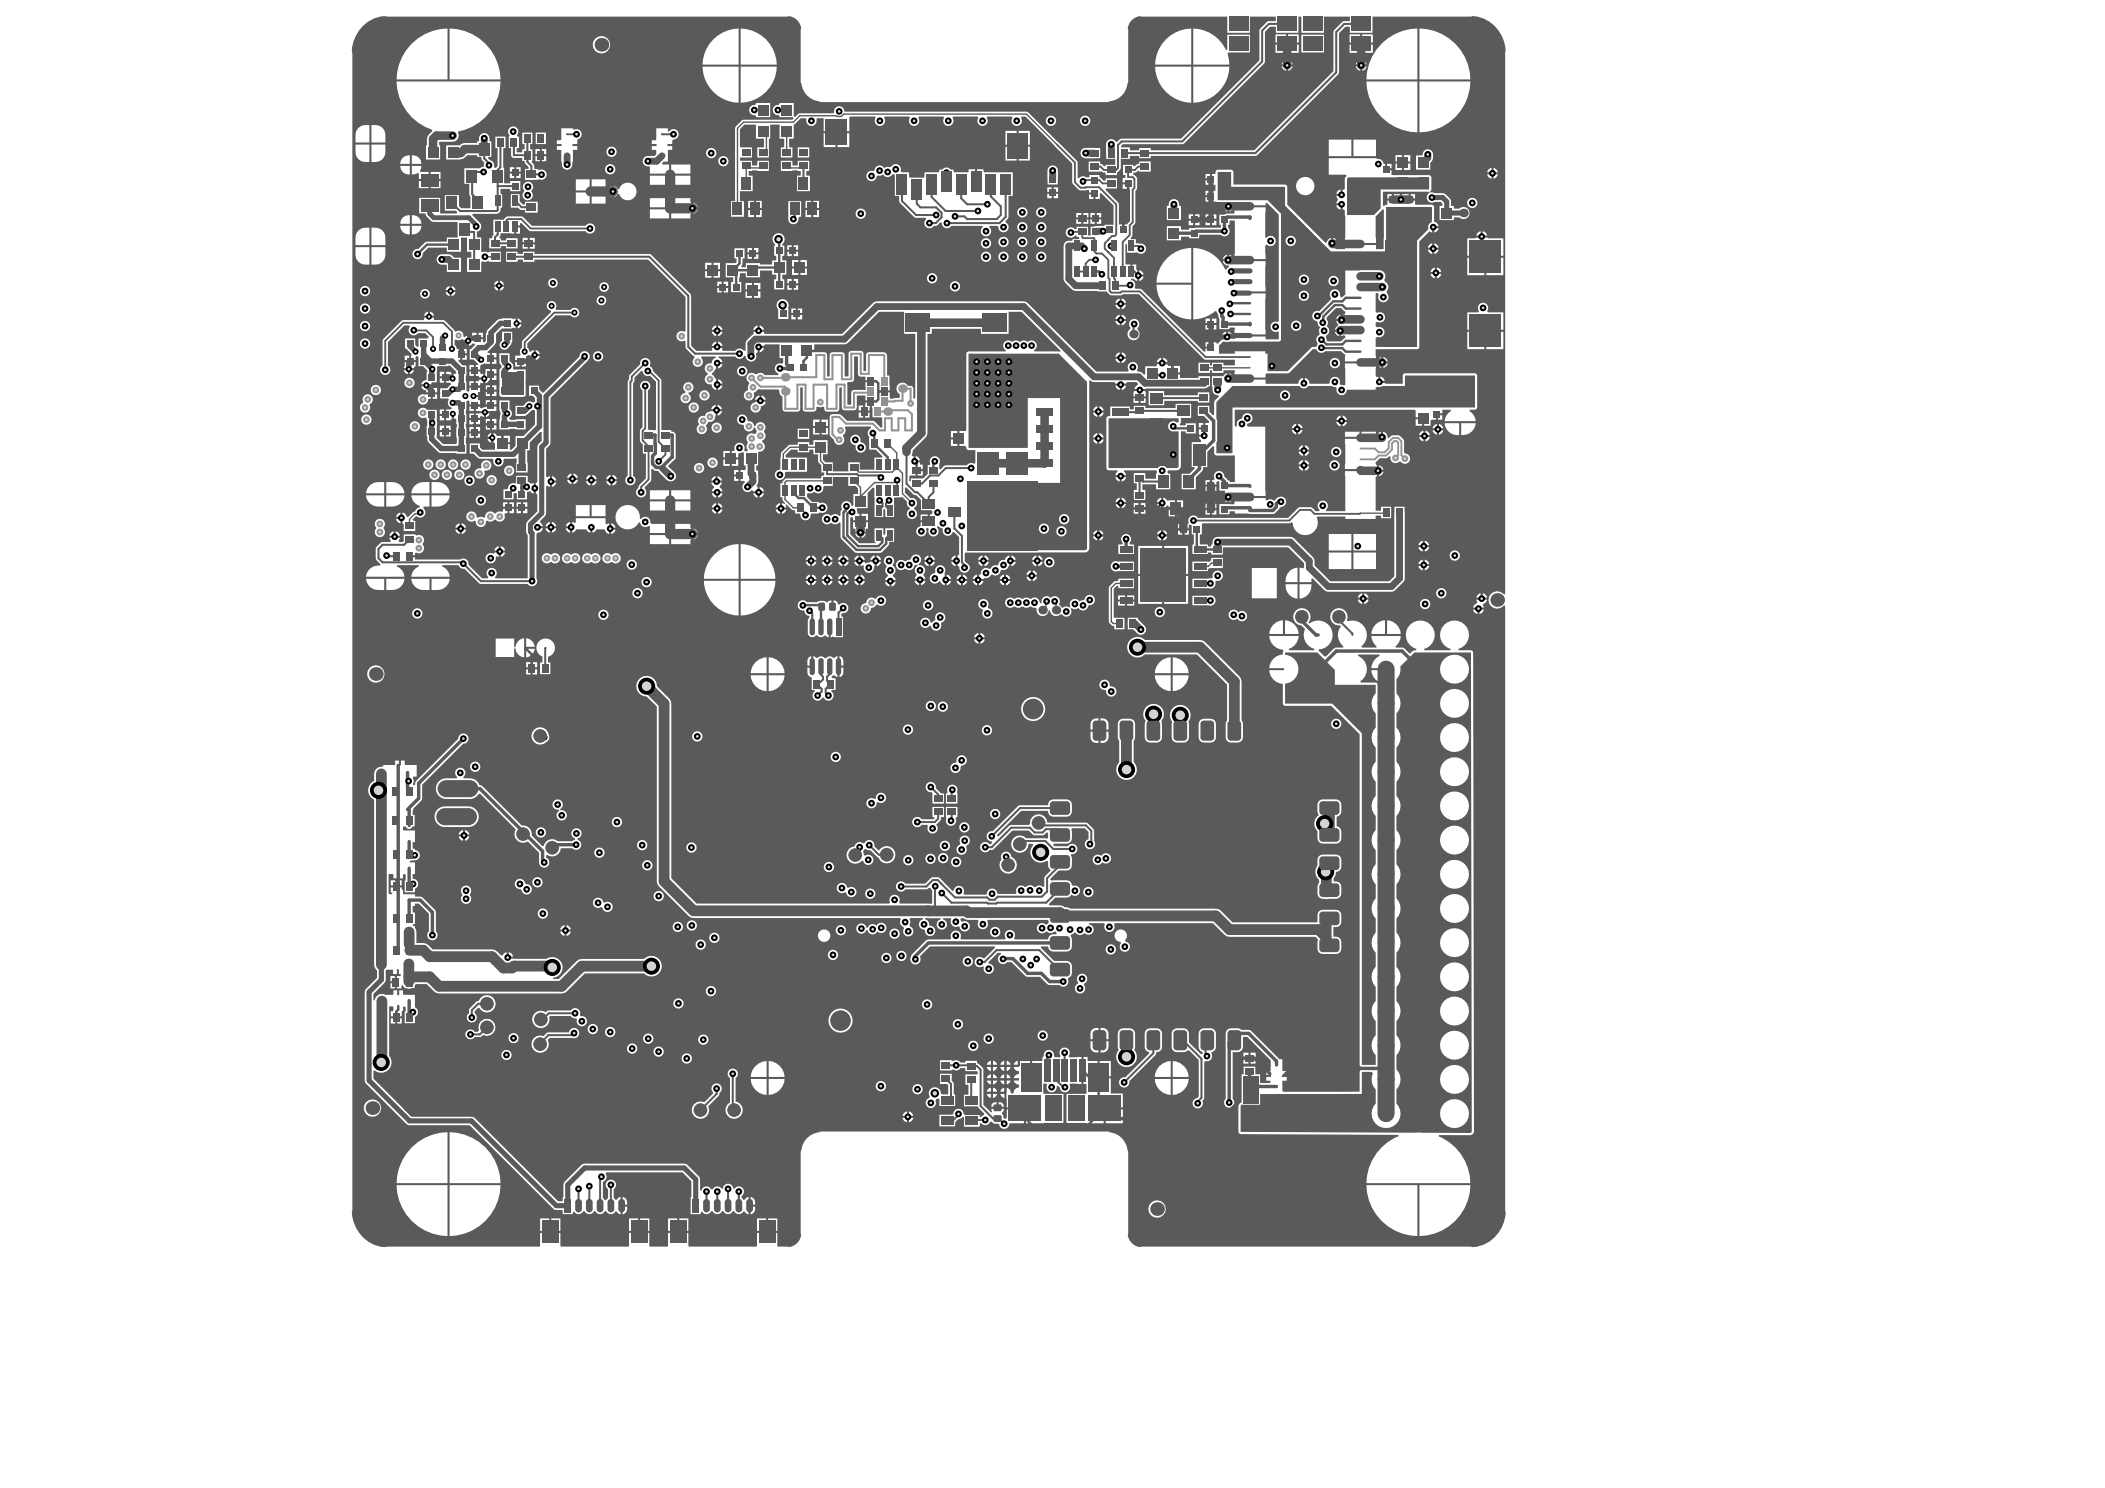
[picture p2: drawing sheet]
<svg xmlns="http://www.w3.org/2000/svg" width="297mm" height="210mm" viewBox="0 0 297 210" stroke-linecap="round" stroke-linejoin="round" font-family="sans-serif">
<g fill="#5a5a5a">
<path d="M120.5 50.3h.6v2.4a.39 .39 0 0 0 .4 .4h.6v.5h.8v.3h-.8l.1 1.1h-1.7a.39 .39 0 0 0-.4 .4v1.7h-.5l-.1-3 .1-.2h.5a.39 .39 0 0 0 .4-.4z"/>
<path d="M70.8 52.5h3v3.2h-3z"/>
<path d="M190.1 25.2l.2-.2h11.4v1.7h-6.9v2.7l-.9 .9h-3.8z"/>
<path d="M156.4 59h9.9v.6h-.2a.74 .74 0 0 0-1.3 .4 .74 .74 0 0 0 1 .8h.5v5l-.2 .2h-1.5a.7 .7 0 0 0-1.2 0h-7z"/>
<path d="M61.3 143.7l.6-.6h3.8l.2 .3a.72 .72 0 0 0 .7 .9 .72 .72 0 0 0 .7-.9l.1-.3h2.5l.8 .7v1.7l.6 .7h.3l.1 .2a.7 .7 0 0 0 .9 .8l.2 .1v1.3h-.6a.72 .72 0 0 0-.7-.5 .72 .72 0 0 0-.7 .5h-3.2l-2.2-2.2 .1-.2h.2a.71 .71 0 0 0 1.3 .1h.9l.3-.3a1.22 1.22 0 0 0 1.7-.8 1.22 1.22 0 0 0-1.2-1.5 1.22 1.22 0 0 0-1.1 1.6l-.2 .2h-.4a.72 .72 0 0 0-1.2-.1l-.1 .1h-4l-.4-.4z"/>
<path d="M56.8 154.2h10.5l.2-.2v-4.7h1.6v1.1l.1 .3-.3 .3v6.7h-1.9l-.5-.2h-8.5l-1.2-1.2z"/>
<path d="M113.9 49.4h1v-.8l4.5-.1 4.6-4.5h3.6v3.1h1.6v9l-.2 .1-.1-1.4a.39 .39 0 0 0-.4-.4h-.4a.85 .85 0 0 0-1.4-.2 .85 .85 0 0 0 .3 1.4v.5l-1.4 .1v-.8h-.8v-.3h.8l-.1-2.1h-.3v-2.8l-.1-.3-.4-.2h-2.1a.39 .39 0 0 0-.4 .4v2.2h-.3v-2.4a.39 .39 0 0 0-.4-.4h-1.4a.39 .39 0 0 0-.4 .4v3.2h-.5v-3a.39 .39 0 0 0-.4-.4h-1.3a.39 .39 0 0 0-.4 .4v3h-.4v-3a.39 .39 0 0 0-.4-.4h-2.4z"/>
<path d="M181.3 92h4.6l2.5 2.5v2.1h5.7v1.2a2.03 2.03 0 0 0 0 2.8v2a2.03 2.03 0 0 0 0 2.9v1.9a2.03 2.03 0 0 0 0 2.9v2a2.03 2.03 0 0 0 0 2.8v2a2.03 2.03 0 0 0 0 2.8v2a2.03 2.03 0 0 0 0 2.9v1.9a2.03 2.03 0 0 0 0 2.9v2a2.03 2.03 0 0 0 0 2.8v2a2.03 2.03 0 0 0 0 2.8v2a2.03 2.03 0 0 0 0 2.8v2a2.03 2.03 0 0 0 0 2.9v1.3h-1.9v-46.8l-4.2-4.1h-6.7v-2.9a2.03 2.03 0 0 0 1.9-2 2.03 2.03 0 0 0-1.9-2z"/>
<path d="M187.2 44.8v.2a.72 .72 0 0 1 0 1 .72 .72 0 0 1 .4 .7 .72 .72 0 0 1-.5 .6l.1 .7 .1 .2h1.9l.6-.5v-.3l-.2-.1-.3 .1v-.7h-.2v-.2h-.7l.4-.6-.2-.6h.7v-.2h.2v-.7l.3-.1v-.4l-.6-.4h-.7zM188.8 44.6l.4-.2v.6h-.6zM188.4 46.8h.6v.6a.7 .7 0 0 1-.6-.6z"/>
<path d="M191.7 92.3l-.1 .2a2.01 2.01 0 0 1 .4 3.6v.2h2.1l.3 .1v.9l.2 .1 .8-.3v2.1h.3v-2.1l.8 .3 .2-.1v-.9l-.2-.2-.8 .3v-2.1h-.1v-.1h-2.1a1.99 1.99 0 0 1 1.2-1.8l-.1-.2zM193.5 94.5h1.9v2a2.04 2.04 0 0 1-1.9-2z"/>
<path d="M138.9 149.2v6.1h3l.1-.1-.2-.3a.72 .72 0 0 1-.7-.6h.8v-.1h.1v-.8a.82 .82 0 0 1 .7 .8h.3a.86 .86 0 0 1 .8-.8v-.4a.77 .77 0 0 1-.8-.6h.8v-.3h-.8a.75 .75 0 0 1 .8-.6v-.4a.77 .77 0 0 1-.8-.6h.8v-.1h.1v-.8l.9 .1v-.5zM139.4 149.8l.4-.2v.6h-.6zM140.1 149.6a.7 .7 0 0 1 .6 .6h-.6zM141.3 149.8l.4-.2v.6h-.6zM142 149.6a.7 .7 0 0 1 .6 .6h-.6zM143.2 149.8l.4-.2v.6h-.6zM139.2 150.5h.6v.6a.7 .7 0 0 1-.6-.6zM140.1 150.5h.6a.7 .7 0 0 1-.6 .6zM141.1 150.5h.6v.6a.7 .7 0 0 1-.6-.6zM142 150.5h.6a.7 .7 0 0 1-.6 .6zM139.4 151.7l.4-.2v.6h-.6zM140.1 151.5a.7 .7 0 0 1 .6 .6h-.6zM141.3 151.7l.4-.2v.6h-.6zM142 151.5a.7 .7 0 0 1 .6 .6h-.6zM139.2 152.4h.6v.6a.7 .7 0 0 1-.6-.6zM140.1 152.4h.6a.7 .7 0 0 1-.6 .6zM141.1 152.4h.6v.6a.7 .7 0 0 1-.6-.6zM142 152.4h.6a.7 .7 0 0 1-.6 .6zM139.4 153.6l.4-.2v.6h-.6zM140.1 153.4a.7 .7 0 0 1 .6 .6h-.6zM141.3 153.6l.4-.2v.6h-.6zM139.2 154.3h.6v.6a.7 .7 0 0 1-.6-.6zM140.1 154.3h.6a.7 .7 0 0 1-.6 .6z"/>
<path d="M154.2 70.4v4.6h.2l.4-.2v1.5l-.4-.3-.2 .1v.6h4l.1-.3a.72 .72 0 0 1 .6-1.1 .72 .72 0 0 1 .6 1.1l.1 .3h8v-1.3h-.5v-1.5h.5v-3.5h-.5l-.1 .2v1h-2.1v-.2h-.3l-.5 .3v-.7h-.1v-.2h-.8l.1-.2-.1-.2h-1.6v.1h-1.6v-.1h-1l-.2 .2 .1 .2h-1.5v-.2l-.1-.2zM159.9 71h.8v.6h-.8zM161 71h.7v.6h-.7zM157.4 71.1h.6v.6a.7 .7 0 0 1-.6-.6zM158.3 71.1h.6a.7 .7 0 0 1-.6 .6zM163.2 71.1h.7v.6a.7 .7 0 0 1-.7-.6zM159.9 71.9h.8v.6h-.8zM161 71.9h.7v.6h-.7zM164.9 71.9h.9v1h-.9zM166.1 71.9h.9v1h-.9zM166.2 73.9h.6v.6h-.6zM155.1 74.8a.7 .7 0 0 1 .6 .6h-.6zM163.4 75l.5-.2v.6h-.7zM164.1 74.8a.7 .7 0 0 1 .7 .6h-.7zM166.2 74.8h.6v.6h-.6zM155.1 75.7h.6a.7 .7 0 0 1-.6 .6zM163.2 75.7h.7v.6a.7 .7 0 0 1-.7-.6zM164.1 75.7h.7a.7 .7 0 0 1-.7 .6z"/>
<path d="M67 54.4v.3h.8v.6h-.3l-.1 .2 .1 .2h-.7v.3h.7l-.1 .2 .1 .2h.3v.7h-.8v.2h.8v.2l.2 .1 .5-.3h.8v-.1h.1v-.8h.3v-.5h-.3v-1.6h.3v-.7h-.3v-.8h-.3v.8h-.1a.65 .65 0 0 1-.5 .5v-.7h-.3v.7l-.2-.1-.2 .1v.3zM68.5 54.3h.6v.7h-.6zM68.5 55.3h.6v.6h-.6zM68.5 56.4h.6v.7h-.6z"/>
<path d="M66.9 59.1v.8h-.3v.3h.3v.8h.1v.1h.8v.7h-.7l-.1 .1 .2 .2h.9l1.2 1.2h.5v-.7l-.2-.1v-1.4l.4 .1 .1 .3h.7v1h.2l.1-1.2-.3-.3h-.6l-.3-.4h-.5v-1.5h.3v-1.1h-1.3v.1h-.1v.8l-.3-.2-.2 .1v.2h-.8v.1zM68.6 58.3h.5a.65 .65 0 0 1-.5 .6zM68.5 59.1h.6v.6h-.6zM67.1 59.2h.7v.7h-.7zM68.5 60h.6v.6h-.6zM67.1 60.2h.7v.7h-.7zM69 61.2l.3-.1v.5h-.5zM68.8 61.9h.5v.6a.66 .66 0 0 1-.5-.6z"/>
<path d="M131.5 46.4v.7h-.6v14l-.3 .6-1.8 1.8-.2 .7 .2 .2 .1-.1v.8h.2v.1h.7l.1 .4h.3v.6h-.9v.1h-.1v.8h-.9v.8l.2-.1v-.3l1.8-.1 .6-.5v-1.3h.3l.1-.2a.72 .72 0 0 1 .6-1 .72 .72 0 0 1 .7 1l-.1 .7 .2 .1 .5-.4 .3-.2h2.9a.68 .68 0 0 1 1-.2l.2-.1v-1.8h-.9l-.3-.1v-.3l-.2-.2h-.8v-2.1h.9l.1-.2v-10.7v-.2l.3-.1h5.2v-.2a.74 .74 0 0 1-.2-1.1 .74 .74 0 0 1 1.2-.1 .81 .81 0 0 1 1.1 0 .81 .81 0 0 1 1.1 0 .73 .73 0 0 1 1.1 .1 .73 .73 0 0 1-.3 1.1l.1 .2h3.6v-.1l-5.4-5.5h-1.9v3.1h-3.9v-.7zM134.2 60.8h.9v.9h-.9zM134.2 62h.9v.9h-.9zM129.2 64.3a.7 .7 0 0 1 .6 .6h-.6zM129.5 66.5h.7v.6h-.7z"/>
<path d="M136.7 49.9v13.3h8.3v-7h4.6v11.9h-3.8v9.5h7.4l.2-.2v-23.5l-4-4zM149.4 73.2a.75 .75 0 0 1 1.5 0 .75 .75 0 0 1-1.5 0zM146.6 74.6a.73 .73 0 0 1 1.4 0 .73 .73 0 0 1-1.4 0zM149.1 75a.73 .73 0 0 1 1.4 0 .73 .73 0 0 1-1.4 0z"/>
<path d="M171.6 56.7v2.4l.2 .3-.2 4.5h2.3v-6.4h34.2v-4.5h-9.8v1.4h-3.2l-1 .3v.3h-4a.74 .74 0 0 1-.8 .7 .74 .74 0 0 1-.7-.9l-.1-.2-.6-.2h-3.3a.7 .7 0 0 1-1.2 0h-9.5zM180.6 55.8a.75 .75 0 0 1 1.5 0 .75 .75 0 0 1-1.5 0z"/>
<path d="M176.4 53.3v.2h2.2v.6h4.6a.94 .94 0 0 1 .7-.8v.8h.2v-.8a.84 .84 0 0 1 .7 .8h2.7l.2-.1a.73 .73 0 0 1 .8-.8 .73 .73 0 0 1 .5 1l.2 .1 .4 .1 .2-.1v-3h2.2v-.3h-2.2v-1l-.6-.5h-2.2a.73 .73 0 0 1-1.2-.2h-.5l-3.4 3.3-.2 .1-2.9-.1-.2 .2v.5zM187.6 51.2a.75 .75 0 0 1 1.5 0 .75 .75 0 0 1-1.5 0z"/>
<path d="M171.8 24.3v3.9h7.1l1.9 1.9v17.9l-.2 .2h-7.1l-.3 .1-.6-.1-.6 .6v1.1h2.3v-.3h4.2v.3h.4v2.5h2.8l3.4-3.5h.7l.1-.5a.73 .73 0 0 1 .3-1.2v-.2a.69 .69 0 0 1 .1-.8 .95 .95 0 0 1-.4-.9v.2v-.2a.73 .73 0 0 1-.7-.9 .73 .73 0 0 1 1-.5l1.6-1.6 .1-.2a.73 .73 0 0 1 .3-1.3 .73 .73 0 0 1 .9 .9l.1 .2 .2 .1 .4-.4v-3.4l4.8-.1a.84 .84 0 0 1 .7 1.3l.1 .3a.88 .88 0 0 1 .3 1.4v.3a.73 .73 0 0 1 .1 1 .73 .73 0 0 1-1 .1 .73 .73 0 0 1-.2-.9l-.2-.2h-.3v2.6l.3 .1a.72 .72 0 0 1 1.1 .7 .72 .72 0 0 1-1.1 .6l-.3 .1v.5l.3 .2a.73 .73 0 0 1 1 .7 .73 .73 0 0 1-1 .6l-.3 .2v1.2h5.9v-15l1.6-1.6a.71 .71 0 0 1 .5-.9v-2.2h-6.5v6.3h-7.8l-6.5-6.5v-2.7h-7.6v-2zM181.4 34a.75 .75 0 0 1 1.5 0 .75 .75 0 0 1-1.5 0zM183.3 39.4a.73 .73 0 0 1 1.4 0 .73 .73 0 0 1-1.4 0zM187.4 39.6a.75 .75 0 0 1 1.5 0 .75 .75 0 0 1-1.5 0zM183.3 41.7a.73 .73 0 0 1 1.4 0 .73 .73 0 0 1-1.4 0zM182.2 46a.73 .73 0 0 1 1.4 0 .73 .73 0 0 1-1.4 0z"/>
<path d="M158.2 20.6v.2h1.2v.4h1.4v-.3h1.6v.3h14.6l11.2-11.2v-5.6l1.3-1.4h1v-.7h-3.7v2.3h-3.2v-2.3h-.4v2.3h-3.2v-.8h-.8l-.7 .7v4.2l-.1 .3-11.3 11.2-.3 .1h-8.4zM180 4.8h1.5v1.2h-1.5zM181.8 4.8h1.5v1.2h-1.5zM183.6 4.9h3.2v2.5h-3.2zM180 6.3h1.5v1.2h-1.5zM181.8 6.3h1.5v1.2h-1.5zM181.1 8.7l.4-.2v.6h-.6zM181.8 8.5a.7 .7 0 0 1 .6 .6h-.6zM180.9 9.4h.6v.6a.7 .7 0 0 1-.6-.6zM181.8 9.4h.6a.7 .7 0 0 1-.6 .6z"/>
<path d="M197.6 94a1.96 1.96 0 0 1-.5 1.8v2a2.03 2.03 0 0 1 0 2.8v2a2.03 2.03 0 0 1 0 2.9v1.9a2.03 2.03 0 0 1 0 2.9v2a2.03 2.03 0 0 1 0 2.8v2a2.03 2.03 0 0 1 0 2.8v2a2.03 2.03 0 0 1 0 2.9v1.9a2.03 2.03 0 0 1 0 2.9v2a2.03 2.03 0 0 1 0 2.8v2a2.03 2.03 0 0 1 0 2.8v2a2.03 2.03 0 0 1 0 2.8v2a2.03 2.03 0 0 1 0 2.9v1.9a2.03 2.03 0 0 1 0 2.9v2a2.04 2.04 0 0 1-.1 2.8 2.04 2.04 0 0 1-2.8 0 2.04 2.04 0 0 1-.1-2.8v-2a1.99 1.99 0 0 1-.4-2.3l-.1-.2h-1.4v3.1h-14.4v1.5h-2.6l-.1 .2v3.7l32.4 .1 .2-.1-.1-67.7h-8zM203.2 94.4a2.05 2.05 0 0 1 4.1 0 2.05 2.05 0 0 1-4.1 0zM203.2 99.2a2.05 2.05 0 0 1 4.1 0 2.05 2.05 0 0 1-4.1 0zM203.2 104a2.05 2.05 0 0 1 4.1 0 2.05 2.05 0 0 1-4.1 0zM203.2 108.9a2.05 2.05 0 0 1 4.1 0 2.05 2.05 0 0 1-4.1 0zM203.2 113.7a2.05 2.05 0 0 1 4.1 0 2.05 2.05 0 0 1-4.1 0zM203.2 118.5a2.05 2.05 0 0 1 4.1 0 2.05 2.05 0 0 1-4.1 0zM203.2 123.3a2.05 2.05 0 0 1 4.1 0 2.05 2.05 0 0 1-4.1 0zM203.2 128.2a2.05 2.05 0 0 1 4.1 0 2.05 2.05 0 0 1-4.1 0zM203.2 133a2.05 2.05 0 0 1 4.1 0 2.05 2.05 0 0 1-4.1 0zM203.2 137.8a2.05 2.05 0 0 1 4.1 0 2.05 2.05 0 0 1-4.1 0zM203.2 142.6a2.05 2.05 0 0 1 4.1 0 2.05 2.05 0 0 1-4.1 0zM203.2 147.4a2.05 2.05 0 0 1 4.1 0 2.05 2.05 0 0 1-4.1 0zM203.2 152.3a2.05 2.05 0 0 1 4.1 0 2.05 2.05 0 0 1-4.1 0zM203.2 157.1a2.05 2.05 0 0 1 4.1 0 2.05 2.05 0 0 1-4.1 0z"/>
<path d="M51.2 3.6a5.1 5.1 0 0 0-1.5 3.8v163.3a4.7 4.7 0 0 0 1.5 3.9 3.8 3.8 0 0 0 3.4 1.3h21.6v-2h2.9v2h9.6l.1-2h2.8l.1 2h2.5l.1-2h2.8l.1 2h9.6v-2h2.9v2h1.4a1.73 1.73 0 0 0 1.9-2v-11.6a3.1 3.1 0 0 1 2.7-2.6h40.8a3.1 3.1 0 0 1 2.7 2.6v11.6a1.72 1.72 0 0 0 1.9 2h46.4a4.3 4.3 0 0 0 4-2 4 4 0 0 0 .9-3.2v-85.2l-.2-.1a1.22 1.22 0 0 1-1.8 .1 1.22 1.22 0 0 1 0-1.8 1.22 1.22 0 0 1 1.8 .2l.2-.1v-76.4a4.9 4.9 0 0 0-4.7-5.1h-14v2.3h-3.2v-.8h-.6l-.9 .9v5.5l-.2 .3-11.5 11.5h-14.9v.3h-1.6v-.3h-1.4v.4h-1.2l-.1 1.4-.5 .5v.4h-1.6v-.3l-.4-.1-.2-.2-1.8 .1v-1.4h1.6v.3h.2l.4 .4 .2-.1v-.1h1.4v-.9h-1.3v-2a.73 .73 0 0 1 .5-.7 .73 .73 0 0 1 .8 .3h.3l.3-.3 .3-.1h8.4l11-11.1v-4.3l1.2-1.2h1.1v-.7h-3.6v2.3h-3.2v-2.3h-12.1a1.72 1.72 0 0 0-1.9 2v7.4a3.1 3.1 0 0 1-2.7 2.7h-40.8a3.1 3.1 0 0 1-2.7-2.7v-7.4a1.73 1.73 0 0 0-1.9-2h-56.7a3.9 3.9 0 0 0-3.2 1.3zM190.4 4.8h1.5v1.2h-1.5zM192.2 4.8h1.5v1.2h-1.5zM168.4 4a5.2 5.2 0 0 1 4.6 3.1l.2-.1v-2.1h3.2v2.5h-3.1l-.1 .2 .3 1.5h-5.1zM190.4 6.3h1.5v1.2h-1.5zM192.2 6.3h1.5v1.2h-1.5zM83.6 6.3a1.25 1.25 0 0 1 2.5 0 1.25 1.25 0 0 1-2.5 0zM191.5 8.7l.4-.2v.6h-.6zM192.2 8.5a.7 .7 0 0 1 .6 .6h-.6zM100.7 5.6a5.2 5.2 0 0 1 3.5-1.6v5.1h-5.1a5.2 5.2 0 0 1 1.6-3.5zM104.5 4a5.2 5.2 0 0 1 5.1 5.1h-5.1zM164.5 5.6a5.2 5.2 0 0 1 3.6-1.6v5.1h-5.1a5.2 5.2 0 0 1 1.5-3.5zM191.3 9.4h.6v.6a.7 .7 0 0 1-.6-.6zM192.2 9.4h.6a.7 .7 0 0 1-.6 .6zM58.1 6.2a7.3 7.3 0 0 1 5.1-2.2v7.2h-7.2a7.2 7.2 0 0 1 2.1-5zM63.4 4a7.3 7.3 0 0 1 7.2 7.2h-7.2zM195 6.2a7.3 7.3 0 0 1 5-2.2v7.2h-7.2a7.2 7.2 0 0 1 2.2-5zM200.3 4a7.3 7.3 0 0 1 7.2 7.2h-7.2zM99.1 9.4h5.1v5.1a5.2 5.2 0 0 1-5.1-5.1zM104.5 9.4h5.1a5.2 5.2 0 0 1-5.1 5.1zM163 9.4h5.1v5.1a5.2 5.2 0 0 1-5.1-5.1zM168.4 9.4h5.1a5.2 5.2 0 0 1-5.1 5.1zM105.9 15l.3-.1 .3-.1 .2-.1v-.2h2v2h-2v-.1l-.2-.2a.72 .72 0 0 1-.7-.4 .72 .72 0 0 1 .1-.8zM103.8 17.8l.9-.8 .2-.1h6.9l.2-.2-.1-.2h-1.9v-.1l-.2-.1a.72 .72 0 0 1-.8-.8 .72 .72 0 0 1 .9-.7l.1-.1v-.2h2v1.9l.2 .1 .4-.4 .3-.1h4.7l.1-.3a.75 .75 0 0 1 .8-.7 .75 .75 0 0 1 .7 .7l25.8 .1 6.9 6.9 .2 .2v2.2h.2a.71 .71 0 0 1 1-.1h.4v-.3h1.5v.3l.5 .5h.3v-.3h1.6v1.4h-1.5l-.1 .2 1.9 1.9v3h.5v.7h.3v-.7h.4l.4-.5v-4.4l-.2-.2v-.7h-.1v-.2h-.8v-.6h.3l.1-.1v-.3h-.3v-1.4h1.4v.1l.2 .1a.64 .64 0 0 1 .7-.4v-.3h1.6v1.4h-1.6l-.2-.1a.61 .61 0 0 1-.7 .3 .9 .9 0 0 0 .5 .7l.1 1.4-.3 .4v4.5l-.4 .5v1.3l-.3 .4 .1 .1h.7v.6l.5 .1a.74 .74 0 0 1 .9 .8 .74 .74 0 0 1-1.2 .4l-1.5 .1v-1.2l-.2-.1v2.9h.7v1h.3v-1h.5v.7l.2 .1v1.5l-.5-.3h-.4v.2h.2a.72 .72 0 0 1 .3 1l.1 .2h.7l.2 .1 8.8 8.8h.2v-.4h.8v-.2h.1v-.7h.6v.1l.2 .1 .6-.6v-.2h1.6l.1 .1 .1-.1v-.2h4.4v.4h1.8l.1-1-.2-.1a.73 .73 0 0 1-1-.7 .73 .73 0 0 1 1-.7l.2-.1v-15l-1.7-1.7-.2 .1v.3h-2.2v.2h2.2l-.1 4.3h.2a.73 .73 0 0 1 1.1 0 .73 .73 0 0 1 0 1.1 .73 .73 0 0 1-1.1-.1l-.2 .2 .1 1.9h-2.2v.2h2.2v4.3h-2.2v.3h2.2v5.8h-4.4l.1-1h-.8v.2h-1.4v-1.4l-.2-.7-.2-.4h-.2l-.3 .2a5 5 0 0 1-2.8 1v-10.1a5 5 0 0 1 4.5 3h.2l.4-.4-.1-.1h-.1a.74 .74 0 0 1-.7-.7h.7v-.1h.2v-.8l.4 .2 .1 .3 .2-.1 .1-5.2h-.8v.6h-.2v.4a.73 .73 0 0 1 0 1 .73 .73 0 0 1-1.1 0h-3v.5h-1.4v-.2h-1.1v.5h-2v-2h2v.5h1.1v-.2l1-.1h3.4l.1-.4h-.2v-1.4h.7l.4-.2h.9l.1-.5-.2-.1-.5 .3v-.7h-.1v-.1h-.8l.1-.3-.1-.1-1.6-.2v-1.5h.5v-.8h-.5v-1.6h.5l.1-.5 .2-.1h1.9l.3 .1v.3v1.7h7.3l.3 .1v.2v2.6l5.4 5.3h.2a.7 .7 0 0 1 .6-.6v.7h.2v.2h.7l-.3 .5 .1 .1h1.3v-.5h4.4v.5h1l.1-5.5-.2-.1-1 1 .1 3.8h-4.4v-4.6l-.3-.1v-.8h-.2v-.1h-.7l.2-.5-.2-.6h.7v-.1h.2v-.8h.3v-1.5l.2-.4-.1-.2h-2.4v-2.3h6.7l.2 .1a.7 .7 0 0 1 .8 .7h.2v.8h.2v.1h.8v.6l.1 .1h5.2l.2 .1 .1 .2v1.7l-.2 .3v.2l2 .1a1.62 1.62 0 0 1 1 1.7h.3v.4h.8l.3-.1a.86 .86 0 0 1 1.2 .9 .86 .86 0 0 1-1.5 .5h-.8v.3h-2v-2h.4v-.3l-.2-.2h-.9a.72 .72 0 0 1-1-.3 .72 .72 0 0 1 .3-1v-.2h-6.6v2l.2 .1 .5-.2v-.6h.7v-.1h.2v-.8h.8v.8h.3v-.8h1v.8h.1v.1h.8v.6h2.4l.2 .1 .1 .2v2.1l.4 .2 .2 .4h-.8v.1h-.1v.8l-.4-.2-1.4 1.5-.1 15.1-6.1 .1 .1 1.5h.2l.1-.2 .4-.2v1.5l-.4-.2-.1-.2h-.2l-.1 1.6 .2 .1 .2-.1v.8h.1v.1h.8l.1 .1h2.4v-1.1l.1-.2 .3-.1h9.8l.3 .1v.2v4.5v.2l-.3 .1h-.7v.2a1.75 1.75 0 0 1 .8 1.4h-4.3l.2-.8 .6-.6v-.2h-1.2v.5h-.7v.1h-.2v.8h-.6l-.1 .1v.8h-.9v-1.1h-.2v-.1h-1v-.9l-.1-.2h-25.5l.1 2.4h.1l.2-.2a.83 .83 0 0 1 .7-1 .73 .73 0 0 1 .7-.7 .73 .73 0 0 1 .7 .6 .73 .73 0 0 1-.5 .8l-.2 .1-.1 .2 .2 .2h2.4l.1 9.8h-2.2v.3h2.2v.2l.2 .1 .2-.1a.9 .9 0 0 1 .8 .1l.6-.5a.74 .74 0 0 1 1.1 .5 .74 .74 0 0 1-.7 .9l-.2 .2a1.49 1.49 0 0 1-1 .8l-5.3-.1v-.3h-.8v.4h-1.4v-1.4h2l.1-.6-.2-.1-.1 .3-.4 .2v-.8h-.2v-.1h-.7l.3-.8h-.8l-.1-1.3h-.2l-.2 .1v.4h-.6v-.7h.3l.1-.2-.1-.1a.73 .73 0 0 1 .6-1 .73 .73 0 0 1 .8 .8l.5 .6h.3v.2h.8v-3.7l-.2-.1-2.5 .1-.2-.1-.1-.3v-.9l-.2-.1-.7 .8v2.2h-.6l-.2 .6-.9 .8v1.7h-2v-2.2h1.2l.7-.7-.1-.2h-.3v-3.5h1.3v-.3l-.3-.5h.7v-.3h-.7v-.7h.7v-.2h.2v-.7h.5l.1-.2-.8-.8h-.9v-1.5h1.6v.9l.5 .5 .2-.1v-1.8l.1-.2 .6-.6-.2-.1a.74 .74 0 0 1-.7-.8l-.1-1.9h1.6l.2-.2 .4-.2v.7h.3v-.7l.4 .2 .1 .2 .2-.1 .1-.8h-1.7v.4h-1.6v-.4h-.3v.4h-1.6v-1.4h1.6v.3h.3v-.3h1.6v.3h1.7v-.8h-4.2l-.2-.1-9.2-9.1h-2.2l-.4 .2h-1.3l-.2-.1-.4-.5-4.7-.1a2.62 2.62 0 0 1-1.4-1.7v-4.9a.98 .98 0 0 1 1.2-.4v-.3h.9l.1-.1-.1-.2h-.3v-.2h-.2l-.1 .1a.73 .73 0 0 1-1 0 .73 .73 0 0 1 0-1 .73 .73 0 0 1 1.1 0h.2v-.3h1.6v1.2h.4v-1.2l.8-.1h1.1l.1-.2h1.2v-2.7l-1.7-1.8-.2 .1v.8h-.6v-.8h-.2v-.1h-.7v-.4l-1.2 .1-.3-.2-.9-.8v-2.8l-6.6-6.7h-.5l-.1 .2v.2a.73 .73 0 0 1-.7 1 .73 .73 0 0 1-.5-1.2l-.1-.2h-3.5l-.1 .2 .1 .2a.73 .73 0 0 1-.7 1 .73 .73 0 0 1-.5-1.2l-.1-.2h-3.5l-.1 .2 .1 .2a.73 .73 0 0 1-.8 1 .73 .73 0 0 1-.5-1.2l-.1-.2h-3.4l-.1 .2 .1 .2a.73 .73 0 0 1-.8 1 .73 .73 0 0 1-.5-1.2l-.1-.2h-3.5l-.1 .2 .1 .2a.73 .73 0 0 1-.7 1 .73 .73 0 0 1-.5-1.2l-.1-.2h-3.5l-.2 .2v1.9h-3.6v-1.8h-.9l-.1 .2v.1a.72 .72 0 0 1-.8 .8 .72 .72 0 0 1-.6-.9l-.1-.2h-.7l-1 .9v2h-.6v1.2h.4v1.4h-1.6v-1.4h.5v-1.2h-.7v-2h-1.3v2h-.2v2.6h-1.6v-1.4h.9v-1.2h-1.1v-2h-1.6l-.7 .6v2.4l.1 .2h1.6v1.4h-1.6l-.1 .2 .1 .3h1.6v.6h.8v-.6h1.6v1.4h-1.6v-.1l-1.3 .1v.7h.6v2.2h-1.8v1.4h.6v2.2h-1.8v-2.2h.5v-10.3zM147.6 17a.73 .73 0 0 1 1.4 0 .73 .73 0 0 1-1.4 0zM152.4 17a.75 .75 0 0 1 1.5 0 .75 .75 0 0 1-1.5 0zM79.2 18.1h1.6v.1l.2 .1a.72 .72 0 0 1 1 .4 .72 .72 0 0 1-.4 .9l-.1 .2v.5h-.7v.3h.7v.5l-.7 .1v1.6a.81 .81 0 0 1-.3 1 .81 .81 0 0 1-1-.1l-.2-.2v-.7h-.1v-1.6l-.6-.1v-.5h.7v-.3h-.7v-.5l.6-.1zM92.6 18.1h1.6v.5h.2a.72 .72 0 0 1 1.3 0 .72 .72 0 0 1-.7 1.1l-.1 .2v.4h-.7v.3h.7v.5l-.7 .1v1.6h-.6l-.2 .2 .1 .2h.9v1.3h-2.7v-1a.76 .76 0 0 1-1-.6 .76 .76 0 0 1 .7-.9h1l.2-.2v-.6l-.6-.1v-.5h.7v-.3h-.7v-.5l.6-.1zM192.8 11.5h7.2v7.2a7.3 7.3 0 0 1-7.2-7.2zM200.3 11.5h7.2a7.3 7.3 0 0 1-7.2 7.2zM50.6 18a1.77 1.77 0 0 1 1.5-.4v2.5h-1.9a2.22 2.22 0 0 1 .4-2.1zM52.4 17.6a1.53 1.53 0 0 1 2 1.4v1.1h-2zM75.6 18.7h1.4v1.6h-1.4zM141.9 18.5h1.6v1.9h-1.6zM143.7 18.5h1.6v1.9h-1.6zM116.2 18.8h1.7v2h-1.7zM118.2 18.8h1.6v2h-1.6zM71.9 18a.73 .73 0 0 1 1 0 .73 .73 0 0 1 0 1.1l.1 .2h.2v1.6h-.3v.6h.8v-.4h.3v-.8h-.3v-1.6h1.4v1.6h-.3v.8h.3v1.6l-.1 .2a.82 .82 0 0 1 .4 .9h.5l.2 .2a.72 .72 0 0 1 1 .6 .72 .72 0 0 1-1 .7l-.2 .1h-1.8v-1.6h.5v-.2l-.5-.6-.1-.3h-.3v-.4h-1.2a.39 .39 0 0 1-.4-.4v-1h-.3v-1.6l.1-.2a.73 .73 0 0 1 0-1.1zM75.6 21h.6v.7h-.6zM76.5 21h.6v.7h-.6zM187.5 19.7h3.2v2.3h-3.2zM191 19.7h3.2v2.3h-3.2zM85.6 21.4a.73 .73 0 0 1 1.4 0 .73 .73 0 0 1-1.4 0zM112.6 20.8h1.6v1.4h-1.6zM99.6 21.6a.75 .75 0 0 1 1.5 0 .75 .75 0 0 1-1.5 0zM152.7 21.1l.5-.2h2v1.4h-2a.74 .74 0 0 1-.7-.4 .74 .74 0 0 1 .2-.8zM56 11.5h14.6a7.3 7.3 0 0 1-5.9 7l-.1 .2a.85 .85 0 0 1-.7 1.3h-1.9v.5h.1v2h-2v-2h.1a1.71 1.71 0 0 1 .8-2v-.2a7.3 7.3 0 0 1-5-6.8zM141.9 20.7h1.6v1.9h-1.6zM143.7 20.7h1.6v1.9h-1.6zM75.6 22h.6v.7h-.6zM76.5 22h.6v.7h-.6zM196.9 21.9h.9v.9h-.9zM198.1 21.9h.9v.9h-.9zM50.2 20.4h1.9v2.5a1.53 1.53 0 0 1-1.9-1.4zM52.4 20.4h2a2.04 2.04 0 0 1-.7 2.3l-.3 .1-1 .1zM56.8 22.3l.4-.3 .6-.1v1.2h-1.3l.1-.5zM58.1 21.9a1.21 1.21 0 0 1 1.4 1.2h-1.4zM110.2 22.7h1.6v.6h.8v-.6h1.6v1.4h-.4v.7h.5v2.2h-1.8v-2.2h.5v-.7h-.4v-.1l-2.4 .1zM101.3 22.7a.75 .75 0 0 1 1.5 0 .75 .75 0 0 1-1.5 0zM63 20.5h1.9l.3-.3h2.1v-.3h.3a.81 .81 0 0 1 .2-.9 .81 .81 0 0 1 1.1 0l.1 .2 .1 .7h.2v2.2h-.4l-.1 .2 .3 .3a.69 .69 0 0 1 .6 .9l.1 .2h.2l.2-.3v-2.5h-.3v-1.6h1.4v1.6h-.3v2.7l.1 .1v2.2h.9v-.4h1.4v1.5h-1.4v-.4h-1.4v.8h.3v1.9h-.3a.68 .68 0 0 1-.5 .9h-3.4l-.1 .2 1 .9a.78 .78 0 0 1 .3 .8 .78 .78 0 0 1-.6 .6v.8h.6v2l.2 .1a.66 .66 0 0 1 .7 0l.2-.1h1.7v1.4h-1.7l-.2-.1a.66 .66 0 0 1-.7 .1l-.2 .1v1.4h-2v-2h.6v-.9h-.6v-2h-.8v2h-2v-.6h-2.7l-.8 .8a.72 .72 0 0 1-.6 .9 .72 .72 0 0 1-.8-.8 .72 .72 0 0 1 .8-.7l1.1-1h3v-.6h1.5v-2.2h-3.4a1.62 1.62 0 0 1-1.2-1.2h-.8v-2.2h2.9v2.2h2.3l.1-.2-.2-.2h-1.5v-2.2h2v1.6l.3 .3h1.3v-1.7l-.2-.3v-1.5h-.7v-2.2h2.2l.6-.2 .1-.5-.4-.5-.1-.4h-.6v-.2h-1.4a1.43 1.43 0 0 1-.9 .6h-2zM195.7 23.1h.7v.6h-.7zM199.8 21.9h.9a.74 .74 0 0 1 .7-.8 .74 .74 0 0 1 .8 .7 1.09 1.09 0 0 1-.4 1.2v.9h-2zM196.9 23.1h.9v.9h-.9zM198.1 23.1h.9v.9h-.9zM71.9 23.6h.7v.6h-.7zM72.8 23.6h.7v.6h-.7zM210.1 23.9l.4-.2v.6h-.6zM210.8 23.7a.7 .7 0 0 1 .6 .6h-.6zM94.7 23.2h2.7v1.3h-2.7zM85.4 23.9a.73 .73 0 0 1 1.4 0 .73 .73 0 0 1-1.4 0zM56.5 23.4h1.3v1.2a1.21 1.21 0 0 1-1.3-1.2zM58.1 23.4h1.4l-.3 .7 .1 .2h1.2v1h-1.4v-.8l-.2-.1-.2 .1-.6 .1zM122.5 24.3l.2-.1 .5-.1 .2-.1a.72 .72 0 0 1 .6-.6 .72 .72 0 0 1 .8 .3 .75 .75 0 0 1 .8-.1l.2-.1a.72 .72 0 0 1 .9-.3 .72 .72 0 0 1 .4 .9l.1 .2h1.1l.1 .8h2l.1-.8h2v-.4h.5a.7 .7 0 0 1 1.1 0h.5v.4h2l.1-.4h.9v1.7h.3v-1.7h.9v.4h4.1v3.3h-.6v3l-.4 .6v.2a.73 .73 0 0 1 .1 1.3 .73 .73 0 0 1-1.1-.7l-.1-.1h-1.1l-.1 .2a.72 .72 0 0 1 .1 1 .72 .72 0 0 1-1.1 0 .72 .72 0 0 1 .1-1l-.1-.2h-4.4a.72 .72 0 0 1-.8 .3 .72 .72 0 0 1-.5-.8l-.2-.1-.5 .5-.4 .1a.72 .72 0 0 1-1.1 .1 .72 .72 0 0 1 0-1.1l-.1-.2h-1.5l-2.1-2.1-.1-.2v-.8h-.6v-3h-.2h-.2a.71 .71 0 0 1-1.3 0l-.2 .1-.5 .1-.2 .1a.73 .73 0 0 1-1 .6 .73 .73 0 0 1-.2-1.2zM71.9 24.5h.7v.6h-.7zM72.8 24.5h.7v.6h-.7zM170.1 24.5h.6v.7h-.6zM209.9 24.6h.6v.6a.7 .7 0 0 1-.6-.6zM210.8 24.6h.6a.7 .7 0 0 1-.6 .6zM60.8 24.3h1.4v1h-1.4zM148 23.5a.74 .74 0 0 1 .8-.1 .74 .74 0 0 1 .5 .7v1.9h-1.5v-1.9zM170.1 25.4h.6v.7h-.6zM91.7 24.8h2.7v1.3h-2.7zM94.7 24.8h2.7v1.3h-2.7zM59.1 25.5h1.4v1h-1.4zM60.8 25.5h1.4v1h-1.4zM158.4 26h.6v.6h-.6zM81.3 25.3h1.9v1.6h-1.9zM83.5 25.3h1.9v1.6h-1.9zM85.9 26.5l.4-.2v.6h-.6zM147.8 26.4h.6v.7h-.6zM148.7 26.4h.6v.7h-.6zM188.8 26.9l.4-.2v.6h-.6zM170.1 26.9h.6v.6h-.6zM182.9 26.3a1.3 1.3 0 0 1 2.6 0 1.3 1.3 0 0 1-2.6 0zM85.7 27.2h.6v.6a.7 .7 0 0 1-.6-.6zM86.6 26.3l.4 .2 .2 .2h.1a1.26 1.26 0 0 1 1.9-.8 1.26 1.26 0 0 1 .3 1.9 1.26 1.26 0 0 1-2-.2l-.1-.2h-.2l-.2 .2-.4 .2zM147.8 27.3h.6v.7h-.6zM148.7 27.3h.6v.7h-.6zM195.8 27.4h.6v.6h-.6zM199.1 27.4h.6v.6h-.6zM153.7 27.4h.6v.7h-.6zM74 25.8a.73 .73 0 0 1 1 0 .73 .73 0 0 1 0 1.1v.1a.73 .73 0 0 1 0 1 .73 .73 0 0 1-1 .1 .73 .73 0 0 1-.1-1.1l.1-.1a.73 .73 0 0 1 0-1.1zM170.1 27.8h.6v.6h-.6zM81.3 27.2h1.9v1.5h-1.9zM83.5 27.2h1.9v1.5h-1.9zM72.1 27.4h1.2v1l.5 .4h.3v-.3h1.8v1.5h-1.8v-.4h-.7l-.3-.3h-1zM91.7 28h2.7v1.2h-2.7zM97.8 28.6a.7 .7 0 0 1 .7 .6h-.7zM105.6 28.3h.8v1h-.8zM113.7 28.3h.8v1h-.8zM106.7 28.3h.8v1h-.8zM114.8 28.3h.8v1h-.8zM207 28.6a.75 .75 0 0 1 1.5 0 .75 .75 0 0 1-1.5 0zM188.6 29h.6v.6a.7 .7 0 0 1-.6-.6zM172.6 29.2h.6v.6a.7 .7 0 0 1-.6-.6zM97.8 29.5h.7a.7 .7 0 0 1-.7 .6zM105.6 29.6h.8v1h-.8zM106.7 29.6h.8v1h-.8zM113.7 29.6h.8v1h-.8zM114.8 29.6h.8v1h-.8zM153.9 30h.6v.7h-.6zM154.8 30h.6v.7h-.6zM151.9 30h.7v.7h-.7zM152.9 30h.7v.7h-.7zM143.5 30a.75 .75 0 0 1 1.5 0 .75 .75 0 0 1-1.5 0zM146.2 30a.75 .75 0 0 1 1.5 0 .75 .75 0 0 1-1.5 0zM91.7 29.5h2.7v1.3h-2.7zM94.7 28h2.7v.5l.2 .1v1.5l-.2 .2v.5h-2.7zM170.1 30.2h.6v.7h-.6zM171 30.2h.6v.7h-.6zM167.7 30.2h.7v.7h-.7zM168.6 30.2h.7v.7h-.7zM120.7 30.1a.75 .75 0 0 1 1.5 0 .75 .75 0 0 1-1.5 0zM165.1 28.3a.76 .76 0 0 1 .9-.1 .76 .76 0 0 1 .4 .8h.3v2h-2v-2h.2l.1-.5zM56.8 30.7l.4-.3h.6v1.2h-1.3l.1-.5zM58.1 30.4a1.21 1.21 0 0 1 1.4 1.2h-1.4zM153.9 31h.6v.6h-.6zM154.8 31h.6v.6h-.6zM151.9 31h.7v.6h-.7zM152.9 31h.7v.6h-.7zM111.2 28.4h1.9v2.2h-.3l-.1 .2a.75 .75 0 0 1-.9 .8 .75 .75 0 0 1-.6-1zM167.7 31.1h.7v.7h-.7zM168.6 31.1h.7v.7h-.7zM170.1 31.1h.6v.7h-.6zM171 31.1h.6v.7h-.6zM143.5 32a.75 .75 0 0 1 1.5 0 .75 .75 0 0 1-1.5 0zM146.2 32a.75 .75 0 0 1 1.5 0 .75 .75 0 0 1-1.5 0zM202.4 32.2h.6a.7 .7 0 0 1-.6 .6zM72.8 32.1h.6v.8h-.6zM56.5 31.9h1.3v1.2a1.21 1.21 0 0 1-1.3-1.2zM58.1 31.9h1.4a1.21 1.21 0 0 1-1.4 1.2zM208.5 32.8l.4-.2v.6h-.6zM209.2 32.6a.7 .7 0 0 1 .6 .6h-.6zM69.6 31h1.5l.3-.4 .3-.1h1.9l.2 .1 1.2 1.3h7.6a.72 .72 0 0 1 1.1-.2 .72 .72 0 0 1 0 1.1 .72 .72 0 0 1-1.1-.2h-7.7l-.3-.1-1-1.1-.2 .1v.3h-.7v.1h-.1v1h-2v.3l-.1 .2v.2h.2v.3h.7v-.3h1.6v1.4h-1.6v-.3h-.7v.3h-1.7v-1.4h.5v-.3l.2-.2zM73.7 33.6h.8v.6h-.8zM188.1 33.6a.7 .7 0 0 1 .6 .6h-.6zM74.8 33.6h.7v.6h-.7zM50.6 32.5a1.77 1.77 0 0 1 1.5-.4v2.5h-1.9a2.22 2.22 0 0 1 .4-2.1zM52.4 32.1a1.53 1.53 0 0 1 2 1.4v1.1h-2zM140.9 34.1a.73 .73 0 0 1 1.4 0 .73 .73 0 0 1-1.4 0zM143.5 34.1a.75 .75 0 0 1 1.5 0 .75 .75 0 0 1-1.5 0zM146.2 34.1a.75 .75 0 0 1 1.5 0 .75 .75 0 0 1-1.5 0zM201.7 34.5l.4-.2v.6h-.6zM202.4 34.3a.7 .7 0 0 1 .6 .6h-.6zM138.4 34.3a.75 .75 0 0 1 1.5 0 .75 .75 0 0 1-1.5 0zM73.7 34.5h.8v.6h-.8zM74.8 34.5h.7v.6h-.7zM111.1 34.6h.6v.6h-.6zM112 34.6h.6v.6h-.6zM105.5 35h.6v.6h-.6zM106.4 35h.6v.6h-.6zM71.4 35.5h1.6v.3h.8v-.3h1.6v.3l16.4 .1 5.7 5.7v7.2l.7 .7h2.2l.1-.2-.1-.2h1.5v.2l.1 .2h1.8v-.1a.71 .71 0 0 1 1.1 0l.3 .1a2.17 2.17 0 0 1 1.1-2.4v-.3h1.5l.1 .3h10.9l4.4-4.4 .5-.2h20.8l.5 .2 9.7 9.7h4.5l.1-.2-.1-.1a.73 .73 0 0 1 .7-1 .73 .73 0 0 1 .5 1.1l.1 .2 .5 .1 .4 .4 .2-.1v-1.1h1.6v-.3h1.6l.1 .2h.4v1.1h.2v.1h1v.5h2.6v-.2h1.6v1.4h-.2l-.3 .2-.3 .1-9.8 .1 .5-.8-.2-.2h-1.4l-.1 .2h-1.5l-.1-.2h-2.9l-.6-.3-.2 .1 .1 23.7-.1 .2-.4 .3h-17l-.1 .2v1.1l.3 .2a.74 .74 0 0 1 .4 .9 .74 .74 0 0 1-.9 .5 .74 .74 0 0 1-.6-.9h-.2v-1.5l.2-.2v-2.4l-.7-.8-.2 .1a.74 .74 0 0 1-.9 .4 .74 .74 0 0 1-.4-.9l-.6-.3-.3-.1v.2a.73 .73 0 0 1-.3 1.3 .73 .73 0 0 1-.8-1l-.1-.2h-.2l-.1 .2a.73 .73 0 0 1-.4 .9 .73 .73 0 0 1-1-.5 .73 .73 0 0 1 .6-.9v-.5h1.2v-.2h.1v-.9h.2a.41 .41 0 0 0 0-.6h-1.4v-1.5l-.7-.7-.4-.1-1-1-.2 .1v.7l.8 .8a.72 .72 0 0 1 .9 .4 .72 .72 0 0 1-.4 .9v.2a.73 .73 0 0 1 .3 1.1 .73 .73 0 0 1-1.2 0 .73 .73 0 0 1 .3-1.1v-.2a.69 .69 0 0 1-.4-.8l-.7-.7-1.1 .1-.1 .2 .1 2.5h-1.3v-1l-.1-.1-.2 .1v1h-1.2v-4.1h-.2l-.7 .7-.1 2.2h-1.4l-.1 .2 .1 .4 .1 .2h.2v.9h-.9v-.3l-.1-.1-.3 .1v2.2l1.3 1.3h2.3l-.2-.2v-1.9h1.2v.9l.2 .1 .1-.1v-.9h1.3v1.9h-.7l-.2 .6-1 1h-3.4l-.3-.1-2-2v-2.2h-.2v.1a.86 .86 0 0 1-1.2 0 .73 .73 0 0 1-1 0 .73 .73 0 0 1 0-1.1 .73 .73 0 0 1 1 0l.4-.1a.7 .7 0 0 1 .8 .2l.2-.1v-.6l.3-.3-.1-.1a.73 .73 0 0 1 .5-1 .73 .73 0 0 1 .9 .7l.2-.1v-1.6h.7v-.8l-.4-.4h-1v-1.2h-2.2v1.2h-1.2l-.1 .2a.72 .72 0 0 1-.4 .8 .72 .72 0 0 1-.9-.1l-1 .3v.4l.7 .7h.9l.2 .2a.72 .72 0 0 1 1.1 .6 .72 .72 0 0 1-1.1 .7l-.2 .1h-1l-.1 .2a.72 .72 0 0 1-.7 .8 .72 .72 0 0 1-.7-.8l-.2-.2h-.6v-.4l-.5-.1-.7-.8-.2 .2 .2 .3h-.6v-.6l.3 .1 .1-.1-.4-.4v-.4h-.3v-2h.3l.1-.4 .5-.3h4.9v-.4h.3l.1-.2v-.2h-.4v-1.1l-.4-.5-.1-1h-.6v-.7h-.6v.4h-1.6v-.4h-1l-.7 .8v.4h3v2h-3.1l-.1 .1 .1 .3a.75 .75 0 0 1-.8 .7 .75 .75 0 0 1-.7-.8 .75 .75 0 0 1 .8-.7l.1-2.3 1.1-1.1 1.3-.1v-.3h1.6v.3h.6v-.6h2v2h-.7v.8l.4 .3h1v1.3h2.2v-1.3h1.6v1.1h2.1v-1.7h1.1v-.2l-.9-1h-1l.1-1.8-.2-.2a.71 .71 0 0 1 .3-.9l.1-.3-3.6-.1-.1 .2a.68 .68 0 0 1-.2 1v.3a.73 .73 0 0 1-.3 1.1 .73 .73 0 0 1-1-.6l-.5-.5-.1-.3v-2.5a.39 .39 0 0 1 .4-.4l1.1 .1 .9 .9h3.8l1 .9h.2v-1.3l-.1-.1h-1.3l-.1-2.3h-.1v-.1h-.8v-.7h-1.2v1.7l-.1 .3-.3 .1h-1.3a.39 .39 0 0 1-.4-.4v-2.8h-.4v3.1l-.4 .3h-1.3a.45 .45 0 0 1-.4-.7l-.2-.1-.3 .2-.4-.2-.2 .1a.47 .47 0 0 1-.4 .7h-1.1l-.4-.3v-3.1h-.4v3a.39 .39 0 0 1-.4 .4h-1.7l-.3-.1-.1-.3v-1.7a.79 .79 0 0 1-.4-.9l-.1-.2h-2.8l-.7 .4v.5a.73 .73 0 0 1-.6 .7 .73 .73 0 0 1-.8-.6 .73 .73 0 0 1 .5-.8l.1-.7 .1-.3v-.2a.74 .74 0 0 1-.2-1.1 .74 .74 0 0 1 1.1 0h.2a.71 .71 0 0 1 1.1 .1h1.9v-.2l-.3-.2a.73 .73 0 0 1 0-.9 .73 .73 0 0 1 .8-.3l.2-.1v-.7h-.5v-1.9h-2.1l-.1 .2h-.7v.1h-.2v.8l-.2 .1v.2a.76 .76 0 0 1-.6 1 .76 .76 0 0 1-.9-.8h-.2a.71 .71 0 0 1-1.2 .1h-2.4v.2a.7 .7 0 0 1 .5 .6h-.7v.1h-.1v.8l-.6 .6v.2l.6 .7v1.5a.87 .87 0 0 1-.7-.8 .72 .72 0 0 1-.9-.5 .72 .72 0 0 1 .4-.9v-.2a.72 .72 0 0 1-.4-.9 .72 .72 0 0 1 .9-.4 1 1 0 0 1 .6-.8v-.2h-2v.2a.73 .73 0 0 1 0 1.1 .73 .73 0 0 1-1.1-.1 .73 .73 0 0 1 .1-1v-.2l-1.2-1.2-.1-1-.2-.1a.72 .72 0 0 1-1.1-.6 .72 .72 0 0 1 1.1-.6l.2-.1v-4.8l-5.2-5.3h-16.1v.3h-1.6v-.3h-.8v.3h-1.6zM201.5 35.2h.6v.6a.7 .7 0 0 1-.6-.6zM202.4 35.2h.6a.7 .7 0 0 1-.6 .6zM207.1 33.6h1.1l.1-.1 3.8 .1v2.5h-5zM111.1 35.5h.6v.6h-.6zM112 35.5h.6v.6h-.6zM105.5 35.9h.6v.6h-.6zM106.4 35.9h.6v.6h-.6zM172.8 36.1l.4-.2v.7h-.6zM138.4 36.2a.75 .75 0 0 1 1.5 0 .75 .75 0 0 1-1.5 0zM140.9 36.2a.73 .73 0 0 1 1.4 0 .73 .73 0 0 1-1.4 0zM143.5 36.2a.75 .75 0 0 1 1.5 0 .75 .75 0 0 1-1.5 0zM146.2 36.2a.75 .75 0 0 1 1.5 0 .75 .75 0 0 1-1.5 0zM50.2 34.9h1.9v2.4a1.53 1.53 0 0 1-1.9-1.4zM52.4 34.9h2a2.04 2.04 0 0 1-.7 2.2l-.3 .2h-1zM111.8 36.7h.9v.9h-.9zM113 36.7h.9v.9h-.9zM99.5 37.1h.9v.9h-.9zM100.7 37.1h.9v.9h-.9zM202.1 37.9l.4-.2v.7h-.6zM202.8 37.7a.7 .7 0 0 1 .6 .7h-.6zM61.8 36.1a1.78 1.78 0 0 1 2.3 .3h1v2h-2v-1l-.8-.1a.74 .74 0 0 1-.6-.4 .74 .74 0 0 1 .1-.8zM160.8 38.1a.7 .7 0 0 1 .6 .6h-.6zM111.8 37.9h.9v.9h-.9zM113 37.9h.9v.9h-.9zM207.1 36.4h2.4v2.4h-2.4zM209.7 36.4h2.4v2.4h-2.4zM99.5 38.3h.9v.9h-.9zM100.7 38.3h.9v.9h-.9zM201.9 38.6h.6v.6a.7 .7 0 0 1-.6-.6zM202.8 38.6h.6a.7 .7 0 0 1-.6 .6zM160.8 39h.6a.7 .7 0 0 1-.6 .6zM164.7 36.4a5 5 0 0 1 3.4-1.4v4.9h-4.9a5 5 0 0 1 1.5-3.5zM111.1 39.3h.6v.7h-.6zM112 39.3h.6v.7h-.6zM130.8 39.3a.75 .75 0 0 1 1.5 0 .75 .75 0 0 1-1.5 0zM69.9 39.8l.4-.2v.6h-.6zM70.6 39.6a.65 .65 0 0 1 .5 .6h-.5zM101.2 39.7h.6v.6h-.6zM102.1 39.7h.6v.6h-.6zM77.3 39.9a.7 .7 0 0 1 1.4 0 .7 .7 0 0 1-1.4 0zM105.2 39.9h.9v.9h-.9zM106.4 39.9h.9v.9h-.9zM111.1 40.3h.6v.6h-.6zM112 40.3h.6v.6h-.6zM63.1 40.5l.3-.1v.5h-.5zM63.7 40.4a.65 .65 0 0 1 .6 .5h-.6zM69.7 40.4h.6v.6a.65 .65 0 0 1-.6-.6zM70.6 40.4h.5a.65 .65 0 0 1-.5 .6zM134 40.4a.75 .75 0 0 1 1.5 0 .75 .75 0 0 1-1.5 0zM84.6 40.5a.68 .68 0 0 1 1.3 0 .68 .68 0 0 1-1.3 0zM103.6 35h1.5v1.5h-.3v.7l-.2 .3 .1 .2h.6v-.6h2v.2h1.7v-.6h.5v-.6h-.3v-1.5h.1l.1-.1a.85 .85 0 0 1-.2-1.3 .85 .85 0 0 1 1.3 0 .85 .85 0 0 1-.1 1.2v.2h.3v1.5h-.3v.6h.6v2h-.6v.7h.3v1.4h-1.5v-1.4h.3v-.7h-.5v-.5h-1.7v.9h-2v-.6h-.9l-.1 1.3h.3v1.4h-1.4v-1.4h.3v-.7h-1.1v-2h1.4l.1-.1v-.5h-.3zM101.2 40.6h.6v.7h-.6zM102.1 40.6h.6v.7h-.6zM62.9 41.2h.5v.6a.65 .65 0 0 1-.5-.6zM63.7 41.2h.6a.65 .65 0 0 1-.6 .6zM50.8 41.1a.73 .73 0 0 1 1.4 0 .73 .73 0 0 1-1.4 0zM105.2 41.1h.9v.9h-.9zM106.4 41.1h.9v.9h-.9zM59.3 41.4a.7 .7 0 0 1 1.4 0 .7 .7 0 0 1-1.4 0zM157.6 42.3l.4-.2v.6h-.6zM158.3 42.1a.7 .7 0 0 1 .6 .6h-.6zM84.2 42.4a.7 .7 0 0 1 1.4 0 .7 .7 0 0 1-1.4 0zM157.4 43h.6v.6a.7 .7 0 0 1-.6-.6zM158.3 43h.6a.7 .7 0 0 1-.6 .6zM77.4 42.7a.67 .67 0 0 1 .9-.1 .67 .67 0 0 1 .1 .9l.1 .2h2a.67 .67 0 0 1 1-.1 .67 .67 0 0 1 0 1 .67 .67 0 0 1-1-.1h-2.1l-4 3.9v.7l.3 .2v.3h.2l.4-.2v1.4a.69 .69 0 0 1-.6-.7h-.2l-.3 .1v.6h-1.5v-.6h.7l.1-.2a.64 .64 0 0 1 .2-.9v-.8l.1-.3 4-4-.1-.2a.67 .67 0 0 1-.3-1.1zM111.7 43.5h.6v.6h-.6zM112.6 43.5h.6v.6h-.6zM50.8 43.5a.73 .73 0 0 1 1.4 0 .73 .73 0 0 1-1.4 0zM60 44.2l.4-.2v.5h-.6zM60.7 44a.65 .65 0 0 1 .5 .5h-.5zM157.6 44.6l.4-.2v.6h-.6zM158.3 44.4a.7 .7 0 0 1 .6 .6h-.6zM109.8 42.4a.88 .88 0 0 1 1.2 0 .88 .88 0 0 1 .2 1.1v1.5h-1.4v-1.4a.85 .85 0 0 1 0-1.2zM66.6 46.9h.6v.8h.2v.2h.7v.3l.2 .1 .3-.2v-1.1l.1-.3 1.5-1.5 .2-.2h.4v-.1h1.5l.2 .1 .2-.1v1.4l-.2-.1-.2 .1h-1.5l-.8 .8v1.3h-.1l-.2 .3-.9 .9v.2h.3v1.5h-.8l-.4 .1-.1 .2v.5h-.7v-.6h.4v-.2l-.7-.6h-.5v-1.4h.2l.5-.6v-.2h-.3l-.5 .3v-1.4l.2 .1 .2-.1zM111.7 44.4h.6v.7h-.6zM112.6 44.4h.6v.7h-.6zM163.2 40.2h4.9v4.9a5 5 0 0 1-4.9-4.9zM73 44.9a.65 .65 0 0 1 .6 .6h-.6zM170.1 44.9h.6v.7h-.6zM171 44.9h.6v.7h-.6zM157.4 45.3h.6v.6a.7 .7 0 0 1-.6-.6zM158.3 45.3h.6a.7 .7 0 0 1-.6 .6zM73 45.8h.6a.65 .65 0 0 1-.6 .5zM170.1 45.9h.6v.6h-.6zM171 45.9h.6v.6h-.6zM100.6 46.1l.5-.2v.6h-.7zM101.3 45.9a.7 .7 0 0 1 .6 .6h-.6zM106.5 46.1l.4-.2v.6h-.6zM107.2 45.9a.7 .7 0 0 1 .6 .6h-.6zM207.1 44.1h1.5l.1-.2a.72 .72 0 0 1 .1-1 .72 .72 0 0 1 1 0 .72 .72 0 0 1 0 1l.1 .2h2.2v2.4h-5zM50.8 46a.73 .73 0 0 1 1.4 0 .73 .73 0 0 1-1.4 0zM172.6 47l.4-.2v.6h-.6zM173.3 46.8a.7 .7 0 0 1 .6 .6h-.6zM100.4 46.8h.7v.6a.7 .7 0 0 1-.7-.6zM101.3 46.8h.6a.7 .7 0 0 1-.6 .6zM67.5 46.9h.6v.7h-.6zM159.5 45.2a.73 .73 0 0 1 1.1 0 .73 .73 0 0 1-.1 1.1v.2a.85 .85 0 0 1 0 1.3 .85 .85 0 0 1-1.2-.1 .85 .85 0 0 1 .2-1.3v-.2a.73 .73 0 0 1 0-1zM65.3 48.2h.6v.6a.65 .65 0 0 1-.6-.6zM100.6 48.4l.5-.2v.6h-.7zM101.3 48.2a.7 .7 0 0 1 .6 .6h-.6zM170.1 48.3h.6v.6h-.6zM50.8 48.5a.73 .73 0 0 1 1.4 0 .73 .73 0 0 1-1.4 0zM207.1 46.8h2.4v2.5h-2.4zM209.7 46.8h2.4v2.5h-2.4zM70.8 46.8h1.5v1.4h-.1a1.38 1.38 0 0 1-1 1.1 .67 .67 0 0 1-.7-.5 .67 .67 0 0 1 .3-.7zM107.2 49.1h.6a.7 .7 0 0 1-.6 .6zM65.2 49.2h.7v.6h-.7zM75.6 49.4a.65 .65 0 0 1 .6 .5h-.6zM157.6 49.9l.4-.2v.6h-.6zM158.3 49.7a.7 .7 0 0 1 .6 .6h-.6zM69.4 49.8h.6v.6h-.6zM65.2 50.1h.7v.6h-.7zM75.6 50.2h.6a.65 .65 0 0 1-.6 .6zM57.1 50.2h.6v.6h-.6zM195.2 50.4a.7 .7 0 0 1 .6 .6h-.6zM83.7 50.3a.73 .73 0 0 1 1.4 0 .73 .73 0 0 1-1.4 0zM163.4 50.7l.5-.2v.6h-.7zM164.1 50.5a.7 .7 0 0 1 .7 .6h-.7zM157.4 50.6h.6v.6a.7 .7 0 0 1-.6-.6zM158.3 50.6h.6a.7 .7 0 0 1-.6 .6zM69.4 50.7h.6v.6h-.6zM72.7 51.1h.6v.6h-.6zM73.6 51.1h.6v.6h-.6zM195.2 51.3h.6a.7 .7 0 0 1-.6 .6zM57.1 51.1h1.5v.6h-.1l-.1 .2h-1.4l.1-.3zM101.3 51.4h.6a.7 .7 0 0 1-.6 .6zM66.2 51.5h.7v.6h-.7zM70.5 49.8h1.4v1.1a.81 .81 0 0 1 .5 1.1l.1 .1h1.7v3.7l-.4 .2h-3l-.2-.1-.1-.1v-3.7h.1l.3-.4-.3-.4h-.1zM165.6 51.6h.9v.9h-.9zM69.4 52.1h.6v.6h-.6zM57 52.2h.5v.6a.65 .65 0 0 1-.5-.6zM57.8 52.2h.6a.65 .65 0 0 1-.6 .6zM67.1 52.4h.7v.3l.2 .1 .2-.1v.6h-.6l-.1-.3h-.4zM54.1 47.8l2.7-2.6h3v-.4h1.4l.1 .4h1.4l1.6 1.6a.69 .69 0 0 1 .8-.1 .69 .69 0 0 1 .3 .8l.2 .1 .3-.2v.5h-.6l-.1-.1a.64 .64 0 0 1-.9 .1l-.1 .1v.7l.2 .3 .1 .2h.5v1.5h-.3v.2l.6 .6h.5v1.5h-.1l.1 2.2 .2 .1 .2-.1v-.5h1.6v.6h-.3l-.1 .2 .1 .2h-.7v.3h.7l-.1 .2 .1 .2h.3v.7h-1.6v-.5l-.2-.1-.2 .1v1.3h-.1v.5h.1v1.4h-.1v.5h.1v1.4h-.1l.1 2.3-3.5-.1-.5-.2-1.5-1.5v-.7h-.1l.1-2.3h-.1v-.2l-.2-.1a.72 .72 0 0 1-.9-.3 .72 .72 0 0 1 .2-1 .72 .72 0 0 1 1 .2h1.3l.1 1.9-.1 2 .9 .9h1.9h.1v-.9h-.1l.1-1.9h-.1v-.7h-.4v-.7h-.2v.7l-.2 .2h-.6v-1.5h.5l.2-.1v-.2a.66 .66 0 0 1-.4-1.1v-.2h-1.2v-1.4h1l.5-.5v-.2l-.2-.1h-.4v-1.6h.6l.1 .2v.8h.3v-.7l.2 .1 .2-.1v-.3l-.9-.8-1.7 .1-.2 .1v2.1h-.6l-.1 .3h-1.4a.76 .76 0 0 1 .7-.6l.1-1.4-.6-.5h-.6v-1.3l-.2-.2-.3 .1v.5h-.6l.1-.8-.7-.8h-.2v-1.4h1.4v.9l.3 .2h.2v-1.1h1.2l.2-.2-.5-.6h-1a.72 .72 0 0 1-1.1 .2 .72 .72 0 0 1-.1-1.1v-.2h-.7l-2.4 2.3v3.4a.72 .72 0 0 1 .2 1 .72 .72 0 0 1-1.1 0 .72 .72 0 0 1 .2-1v-3.5zM66.2 52.4h.7v.6h-.7zM62.1 52.4h.6v.7h-.6zM104 52.4a.75 .75 0 0 1 1.5 0 .75 .75 0 0 1-1.5 0zM69.4 53h.6v.6h-.6zM194.8 53.1a.7 .7 0 0 1 .6 .6h-.6zM62.1 53.4h.6v.6h-.6zM68.5 52.1h.6v1.5h-.1a.65 .65 0 0 1-.5 .5zM101.3 53.5a.7 .7 0 0 1 .6 .6h-.6zM66.2 53.8h.7v.6h-.7zM67.1 53.8h.4l.1-.3h.6v.6l-.2-.1-.2 .1v.3h-.7zM57.1 54a.73 .73 0 0 1 1.4 0 .73 .73 0 0 1-1.4 0zM68.5 54.3h.6v.7h-.6zM69.4 54.3h.6v.7h-.6zM101.3 54.4h.6a.7 .7 0 0 1-.6 .6zM157.4 54.4h.6v.6a.7 .7 0 0 1-.6-.6zM158.3 54.4h.6a.7 .7 0 0 1-.6 .6zM59.5 54.5h1.4l.1 .2h.7v.6h-1.5v-.2a.7 .7 0 0 1-.7-.6zM59.2 55.8a.72 .72 0 0 1 .8-.1l.8-.1v.7h-.3a.8 .8 0 0 1-.5 .7 .8 .8 0 0 1-.8-.1 .73 .73 0 0 1 0-1.1zM52.3 55a.75 .75 0 0 1 1.5 0 .75 .75 0 0 1-1.5 0zM162.1 55.2h2.2v.6h4.7v-.5h1.6v1.5h-1.6v-.3h-4.7v.7h-2.2zM68.5 55.3h.6v.6h-.6zM69.4 55.3h.6v.6h-.6zM160.1 55.2h1.5l.1 .7h-1.8v-.6zM61.1 55.6h.6v.7h-.6zM106.7 56l.5-.2v.6h-.7zM107.4 55.8a.7 .7 0 0 1 .7 .6h-.7zM98.7 55.8a.73 .73 0 0 1 1.4 0 .73 .73 0 0 1-1.4 0zM159.9 56.2h.8v.6h-.8zM161 56.2h.7v.6h-.7zM96.6 54.1a.73 .73 0 0 1 1.2 .2 .73 .73 0 0 1-.6 1.1l-.1 .1a.73 .73 0 0 1 .1 1.2 .73 .73 0 0 1-1.1-.3 .73 .73 0 0 1 .6-1l.1-.2a.71 .71 0 0 1-.2-1.1zM68.5 56.4h.6v.7h-.6zM69.4 56.4h.6v.7h-.6zM100.6 57.3l.4-.2v.6h-.6zM101.3 57.1a.7 .7 0 0 1 .6 .6h-.6zM154.4 57.5l.4-.2v.6h-.6zM155.1 57.3a.7 .7 0 0 1 .6 .6h-.6zM121.2 57.2h.6v.7h-.6zM122.1 56.8h.6v1.1h-.6zM66.2 57.3h.7v.7h-.7zM67.1 57.3h.7v.2l.2 .1 .5-.3h1.5v.7h-2.9zM51.4 55.8a.73 .73 0 0 1 1.1 .1 .73 .73 0 0 1-.3 1.1l-.1 .1a.73 .73 0 0 1-.3 1 .73 .73 0 0 1-1-.3 .73 .73 0 0 1 .4-1l.1-.1a.69 .69 0 0 1 .1-.9zM97.2 57.5a.73 .73 0 0 1 1.4 0 .73 .73 0 0 1-1.4 0zM106.1 57l.5-.2-.1-.1h1.6a.73 .73 0 0 1-.8 .6 .73 .73 0 0 1-.9 .9 .73 .73 0 0 1-.3-1.2zM62.1 57.8h.6v.6h-.6zM101.3 58h.6a.7 .7 0 0 1-.6 .6zM66.3 62.6h1.4v.5l.4 .3h1.7v-.8l-.2-.1v-1.4l.4 .1 .1 .3h.7v1h.1v.2h1v.7h.3l.5-.5v-1.4h1.2l1.6-1.6v-2l-.2-.1-.3 .1-.8 .7v.1h-1.5v-1.5h1.2a1 1 0 0 1 1.1-.5l.3 .1 .2-.1v-.6l-.3-.3h-.6v-1.4h1.5v.5l.5 .5 .1-.1 5.1-5a.74 .74 0 0 1 1-.7 .74 .74 0 0 1 .1 1.3l-5.2 5.2v6.3l-.2 .5-.4 .4v4h.2l.3-.1v1.5l-.3-.2-.2 .1v3.8l-.2 .4-.7 .7v.2l.4 .5h-.8v.3h.8a.74 .74 0 0 1-.8 .7l-.1 .1v6.3a.72 .72 0 0 1-.2 1 .72 .72 0 0 1-1-.2l-6.8-.1-2.2-2.1a.68 .68 0 0 1-.8-.5h-2.3v.2a1.63 1.63 0 0 1 1.1 1.5h-5.5a1.64 1.64 0 0 1 1.1-1.5v-.2h-3.1v.2a1.63 1.63 0 0 1 1.1 1.5h-5.4a1.73 1.73 0 0 1 1.9-1.6l.1-.2-.7-.7v-1.5l.1-.3 .6-.5 .3-.1h1.1v-.2l-.2-.4h1.5l-.2 .4 .1 .2h.6l.1-.2v-.9h1.6l.2 .1a.72 .72 0 0 1 .9 .3 .72 .72 0 0 1-.1 .9v.1a.72 .72 0 0 1 .1 1 .72 .72 0 0 1-1 .1l-.2 .1v.3h-.7v.3h.7v.3h6.5a.71 .71 0 0 1 .8 0 .71 .71 0 0 1 .3 .8l1.9 1.9h.9v-.2a.72 .72 0 0 1 0-1.1 .72 .72 0 0 1 1 0 .72 .72 0 0 1-.1 1.1l.1 .2h4.6l-.1-6.2a2.05 2.05 0 0 1-.1-1.7l1.5-1.6v-2.3l-.2-.2v-1.5l.2-.1v-4.9l.2-.5 .4-.4v-1.2l-.1-.1-1.5 1.5v1.1h-.4l.1 3.2h-1.7l.1-2-.2-.1-1.5 .1-.2 .2a.72 .72 0 0 1-.7 .9 .72 .72 0 0 1-.7-.9l-.1-.2h-1.9l-.8-.7h-.5zM154.2 58.2h.6v.6a.7 .7 0 0 1-.6-.6zM155.1 58.2h.6a.7 .7 0 0 1-.6 .6zM68.6 58.3h.5a.65 .65 0 0 1-.5 .6zM121.2 58.2h.6v.7h-.6zM122.1 58.2h.6v.7h-.6zM66.2 58.3h.7v.7h-.7zM67.1 58.3h1.2v.6l-.3-.2-.2 .1v.2h-.7zM202.9 58.6h.6v.6h-.6zM70.5 56.5h1.4v1.3a.68 .68 0 0 1 0 1.2v.1l.2 .1 2.1-.1v1.5h-1.5v-.1l-2.2 .1v-1.5h.1v-.4l.1-.4-.1-.4h-.1zM188.8 58.8l.4-.2v.6h-.6zM189.5 58.6a.7 .7 0 0 1 .6 .6h-.6zM62.1 58.7h.6v.6h-.6zM104.2 58.7a.72 .72 0 0 1 .9-.2 .72 .72 0 0 1 .3 .8l.2 .1a.7 .7 0 0 1 .8 .7h.2a.73 .73 0 0 1 1.1-.5 .73 .73 0 0 1 .1 1.2v.2a.73 .73 0 0 1-.2 1.2l-.1 .2a.72 .72 0 0 1 .4 .8 .72 .72 0 0 1-.8 .5l-.1 .1v1.9h-.3v.7h.3v.6a1.85 1.85 0 0 1-.2 1.4l-.1 .1 .2 .2v.6h-.6l-.2-.2a.77 .77 0 0 1-1.1 .1 .77 .77 0 0 1 .1-1.2l-.1-.2h-.5v-1.5h.6l.1-.1v-.5h-.2v-1.8l-.2-.1-.6 .2v.5h-.9v-.9h.3l.1-.2a.73 .73 0 0 1 .7-.9 .73 .73 0 0 1 .6 1l.1 .2h.3l.1-.2a.72 .72 0 0 1 0-1v-.2a.71 .71 0 0 1 0-.9 .71 .71 0 0 1 .9-.2h.2l.2-.4-.2-.5h-.2a.72 .72 0 0 1-.9 .6 .72 .72 0 0 1-.5-.9l-.2-.1a.72 .72 0 0 1-.7-.4 .72 .72 0 0 1 .1-.8zM68.5 59.1h.6v.6h-.6zM69.4 59.1h.6v.6h-.6zM66.2 59.2h.7v.7h-.7zM67.1 59.2h.7v.7h-.7zM51 59.2a.73 .73 0 0 1 1.4 0 .73 .73 0 0 1-1.4 0zM156.7 57.3h2.7v.4h.6v-.5h1.6v.4h4.3v-.6h2.2v2h-1.4l-.1 .6-.1 .2v.2h.8v-.3h1.4v1.4h-1.4v-.3h-.7v5l-.3 .5h-.2l-1.3 .1-.1 .2 .2 .2h.2v2.2h-2v-.7h-1.8l-.1 .1v.7h.4v1.4h-1.6v-1.4h.4v-.9h-.4v-1.5h1.6v.8h1.5v-.7l.2-.2-.1-.3h-4.6v.2l.3 .5h-1.5l.3-.5v-.2h-1.3h-.2l-.1-.3v-7l.1-.2 .5-.1zM199.8 59.1h.9v1h-.9zM114.7 59.2h.9v.9h-.9zM115.9 59.2h.9v.9h-.9zM188.6 59.5h.6v.6a.7 .7 0 0 1-.6-.6zM189.5 59.5h.6a.7 .7 0 0 1-.6 .6zM169.2 59.7h.6v.6h-.6zM182.5 60l.4-.2v.6h-.6zM183.2 59.8a.7 .7 0 0 1 .6 .6h-.6zM202.4 60l.4-.2v.6h-.6zM203.1 59.8a.7 .7 0 0 1 .6 .6h-.6zM68.5 60h.6v.6h-.6zM69.4 60h.6v.6h-.6zM62.1 60h.6v.7h-.6zM63 60h.6v.7h-.6zM66.2 60.2h.7v.7h-.7zM67.1 60.2h.7v.7h-.7zM57.8 60.1a.75 .75 0 0 1 1.5 0 .75 .75 0 0 1-1.5 0zM100.4 60.3a.75 .75 0 0 1 1.5 0 .75 .75 0 0 1-1.5 0zM98.7 58.9l.2-.2h.6a.9 .9 0 0 1 .8-.7h.7l-.1 .8a.72 .72 0 0 1-1 .7l-.2 .4-.1 .1a.73 .73 0 0 1-.1 1.1 .73 .73 0 0 1-1.1-.2 .73 .73 0 0 1 .3-1 .72 .72 0 0 1 0-1zM167.9 72.9a.71 .71 0 0 1 1.1 .2h12.8l1.5-1.5h1.8l.5 .5h.6v-.2a.72 .72 0 0 1-.1-1 .72 .72 0 0 1 1.1 0 .72 .72 0 0 1-.1 1l.1 .2h2.6v-5.6h2.2v-.3h-2.2v-4.3h2.2v-.1h.1v-.9h2.1v.3l.2 .1 .5-.4v.8h.3v-.8a.73 .73 0 0 1 .6 .8l.2 .1a1.27 1.27 0 0 1 2.1 .3v1.8l.2 .1a.73 .73 0 0 1 .6 1 .73 .73 0 0 1-1.2 .1h-.3a.72 .72 0 0 1-.8 .1 .72 .72 0 0 1-.4-.8l-.2-.1-.4 .3h-.9l-.6 .6v.3l.2 .1v1.6l-.2 .1v4.7h.8v-.5h1.4v1.6h-1.4v-.4h-.8v.5h-4.3v-.3h-3.9l-.1 .1a1.77 1.77 0 0 1-1.2 2.5 1.77 1.77 0 0 1-2.2-1.7l-.2-.1-.3 .1h-12.2l-.1 .2v1.4h-.3v1.4h1.2v.3h.4v-.3h.2a.83 .83 0 0 1 .7-1.1l10.6 .1 2.9 2.8 .2 .5v.7l2.2 2.2h8.3l.8-.7v-9.8h1.4v10.4l-1.3 1.4-.5 .2h-9l-.5-.2-1.7-1.7-.2 .1 .1 .4h-1.7v-2l.5 .1 .1-.2v-.6l-2.2-2.2h-9.2l-.1 1h-1.6v-.3h-.4v.2h-2.2v-1.3h.2v-1.4h-.3v-1.3l-.3-.1-.2 .1v.4h-.6v-.6h.5l.1-.2v-.5zM182.3 60.7h.6v.6a.7 .7 0 0 1-.6-.6zM183.2 60.7h.6a.7 .7 0 0 1-.6 .6zM114.7 60.4h.9v.9h-.9zM115.9 60.4h.9v.9h-.9zM202.2 60.7h.6v.6a.7 .7 0 0 1-.6-.6zM203.1 60.7h.6a.7 .7 0 0 1-.6 .6zM200.5 61l.4-.2v.6h-.6zM201.2 60.8a.7 .7 0 0 1 .6 .6h-.6zM203.9 59.7h2v1.7a1.83 1.83 0 0 1-2-1.7zM206.2 59.7h2a1.82 1.82 0 0 1-2 1.7zM62.1 61h.6v.6h-.6zM63 61h.6v.6h-.6zM69 61.2l.3-.1v.5h-.5zM189.8 60.9h2v.7h-2zM154.4 61.3l.4-.2v.6h-.6zM155.1 61.1a.7 .7 0 0 1 .6 .6h-.6zM66.2 61.1h.7v.7h-.7zM67.1 61.1h.7v.7h-.7zM112.6 60.5h1.6v1.4h-1.6zM200.3 61.7h.6v.6a.7 .7 0 0 1-.6-.6zM201.2 61.7h.6a.7 .7 0 0 1-.6 .6zM71 61.5h.9v.9h-.9zM68.8 61.9h.5v.6a.66 .66 0 0 1-.5-.6zM154.2 62h.6v.6a.7 .7 0 0 1-.6-.6zM155.1 62h.6a.7 .7 0 0 1-.6 .6zM183.4 63l.5-.2v.6h-.7zM184.1 62.8a.7 .7 0 0 1 .6 .6h-.6zM120.2 61.5a.72 .72 0 0 1 .9-.1 .72 .72 0 0 1 .3 .8v.2a.74 .74 0 0 1 .8 .7 .74 .74 0 0 1-.8 .7 .74 .74 0 0 1-.6-.8l-.2-.2a.72 .72 0 0 1-.6-.5 .72 .72 0 0 1 .2-.8zM183.2 63.7h.7v.6a.7 .7 0 0 1-.7-.6zM184.1 63.7h.6a.7 .7 0 0 1-.6 .6zM187.8 63.8a.75 .75 0 0 1 1.5 0 .75 .75 0 0 1-1.5 0zM102.1 63.6h.9v.9h-.9zM183.4 65.1l.5-.2v.6h-.7zM184.1 64.9a.7 .7 0 0 1 .6 .6h-.6zM102.1 64.8h.9v.9h-.9zM103.3 64.8h.9v.9h-.9zM99.8 65.3a.75 .75 0 0 1 1.5 0 .75 .75 0 0 1-1.5 0zM59.7 65.5a.75 .75 0 0 1 1.5 0 .75 .75 0 0 1-1.5 0zM61.5 65.5a.73 .73 0 0 1 1.4 0 .73 .73 0 0 1-1.4 0zM63.2 65.5a.75 .75 0 0 1 1.5 0 .75 .75 0 0 1-1.5 0zM65 65.5a.73 .73 0 0 1 1.4 0 .73 .73 0 0 1-1.4 0zM194.6 65.7a.7 .7 0 0 1 .6 .6h-.6zM187.6 65.6a.73 .73 0 0 1 1.4 0 .73 .73 0 0 1-1.4 0zM183.2 65.8h.7v.6a.7 .7 0 0 1-.7-.6zM184.1 65.8h.6a.7 .7 0 0 1-.6 .6zM97.9 66a.75 .75 0 0 1 1.5 0 .75 .75 0 0 1-1.5 0zM103.6 66.3h.6v.6h-.6zM71.1 66.4a.75 .75 0 0 1 1.5 0 .75 .75 0 0 1-1.5 0zM194.6 66.6h.6a.7 .7 0 0 1-.6 .6zM80.2 67l.4-.2v.6h-.6zM80.9 66.8a.7 .7 0 0 1 .6 .6h-.6zM68.1 65.1a.73 .73 0 0 1 1.2 .3 .73 .73 0 0 1-.8 .9l-.2 .2a.73 .73 0 0 1-.5 1 .73 .73 0 0 1-.9-.7 .73 .73 0 0 1 .9-.7l.1-.2v-.5zM82.9 67.2l.4-.2v.6h-.6zM83.6 67a.7 .7 0 0 1 .6 .6h-.6zM85.7 67.2l.5-.2v.6h-.7zM86.4 67a.7 .7 0 0 1 .6 .6h-.6zM60.6 67a.73 .73 0 0 1 1.4 0 .73 .73 0 0 1-1.4 0zM62.3 67a.75 .75 0 0 1 1.5 0 .75 .75 0 0 1-1.5 0zM64.1 67a.73 .73 0 0 1 1.4 0 .73 .73 0 0 1-1.4 0zM77.9 67.2a.7 .7 0 0 1 .6 .6h-.6zM100.6 67.4l.4-.2v.6h-.6zM101.3 67.2a.7 .7 0 0 1 .6 .6h-.6zM103.6 67.2h.6v.6h-.6zM157.4 67.3h.6v.6a.7 .7 0 0 1-.6-.6zM158.3 67.3h.6a.7 .7 0 0 1-.6 .6zM72.8 67.1h1.7v.9l.5 .2 .3-.1v1.5l-.4-.2-.1-.2-.4 .2v1h-1.5v-.8l-.2-.1-.2 .1v.8h-1.5v-1.4h.6l.1-.1a.72 .72 0 0 1 1-.7l.1-.1zM80 67.7h.6v.6a.7 .7 0 0 1-.6-.6zM80.9 67.7h.6a.7 .7 0 0 1-.6 .6zM170.1 67.7h.6v.7h-.6zM68.6 67.7a.75 .75 0 0 1 1.5 0 .75 .75 0 0 1-1.5 0zM90.5 50.7a.76 .76 0 0 1 1 0 .76 .76 0 0 1 .2 1 .72 .72 0 0 1 .4 .6l1.1 1.1 .1 .3v7h1.4v.2a.53 .53 0 0 1 .6 .5v3.1l-.1 .4-1 .9 .3 .3a1.35 1.35 0 0 1 .8 1.4 .8 .8 0 0 1-1.2 .2l-1.2-1.3a.73 .73 0 0 1-.8-.3l-.2 .1v1.6l-.9 .9v.2a.73 .73 0 0 1 0 1.1 .73 .73 0 0 1-1.1-.1 .73 .73 0 0 1 .2-1.1l.1-.4 .9-.9v-3.5h-.4v-1.3l-.4-.6v-1.5l.4-.3v-5.2a.72 .72 0 0 1-.2-1.1 .72 .72 0 0 1 1.1 0 .72 .72 0 0 1-.2 1.1v5.4l.2 .2h.8l.2-.1v-6.8l-.9-.8a.72 .72 0 0 1-1-.6l-.2-.1-1 1v.5l-.2 .2v13.1a.72 .72 0 0 1 .2 1.1 .72 .72 0 0 1-1.1 0 .72 .72 0 0 1 .2-1.1v-13.2l.2-.4v-.5l1.5-1.6 .1-.5zM82.7 67.9h.6v.6a.7 .7 0 0 1-.6-.6zM83.6 67.9h.6a.7 .7 0 0 1-.6 .6zM85.5 67.9h.7v.6a.7 .7 0 0 1-.7-.6zM86.4 67.9h.6a.7 .7 0 0 1-.6 .6zM65.5 67.8a.75 .75 0 0 1 1.5 0 .75 .75 0 0 1-1.5 0zM77.9 68.1h.6a.7 .7 0 0 1-.6 .6zM170.1 68.6h.6v.7h-.6zM171 68.6h.6v.7h-.6zM100.4 68.1h1.5l-.3 .5v.2l.1 .1 .2 .4h-1.5l.4-.5-.1-.2-.1-.1zM107.2 68.7a.7 .7 0 0 1 .6 .6h-.6zM52.1 68.5a2.32 2.32 0 0 1 2.1-.5v1.6h-2.5l.2-.7zM58.5 68.5a2.32 2.32 0 0 1 2.1-.5v1.6h-2.6l.3-.7zM60.9 68a2.19 2.19 0 0 1 2.3 .9l.3 .7h-2.6zM54.5 68a2.19 2.19 0 0 1 2.4 .9l.2 .7h-2.6zM100.4 69.6h.7v.6a.7 .7 0 0 1-.7-.6zM101.3 69.6h.6a.7 .7 0 0 1-.6 .6zM106.3 69.6h.6v.6a.7 .7 0 0 1-.6-.6zM107.2 69.6h.6a.7 .7 0 0 1-.6 .6zM91.7 69.2h2.7v1.2h-2.7zM94.7 69.2h2.7v1.2h-2.7zM164.1 70.2l.5 .2 .1 .2h1.1v1h-.9v-.3h-.2l-.1 .2-.5 .2zM157.6 70.4l.4-.2v.6h-.6zM158.3 70.2a.7 .7 0 0 1 .6 .6h-.6zM163.4 70.4l.5-.2v.6h-.7zM172.6 70.3h.6v.6a.7 .7 0 0 1-.6-.6zM67.1 70.6a.75 .75 0 0 1 1.5 0 .75 .75 0 0 1-1.5 0zM51.7 69.9h2.5v1.6a2.19 2.19 0 0 1-2.3-.9zM54.5 69.9h2.6a1.7 1.7 0 0 1-1.7 1.6h-.9zM60.9 69.9h2.6a1.7 1.7 0 0 1-1.8 1.6h-.8zM71 70.9h.6v.6h-.6zM71.9 70.9h.6v.6h-.6zM72.9 70.9h.6v.6h-.6zM73.8 70.9h.6v.6h-.6zM100.6 71.2l.5-.2v.6h-.7zM101.3 71a.7 .7 0 0 1 .6 .6h-.6zM109.7 71.2l.4-.2v.6h-.6zM159.9 71h.8v.6h-.8zM161 71h.7v.6h-.7zM166.1 70.6h.9v1h-.9zM170.1 71.1h.6v.6h-.6zM171 71.1h.6v.6h-.6zM157.4 71.1h.6v.6a.7 .7 0 0 1-.6-.6zM158.3 71.1h.6a.7 .7 0 0 1-.6 .6zM163.2 71.1h.7v.6a.7 .7 0 0 1-.7-.6zM91.7 70.7h2.7v1.3h-2.7zM94.7 70.7h2.7v1.3h-2.7zM71.9 71.8h.6v.6h-.6zM72.9 71.8h.6v.6h-.6zM73.8 71.8h.6v.6h-.6zM100.4 71.9h.7v.6a.7 .7 0 0 1-.7-.6zM101.3 71.9h.6a.7 .7 0 0 1-.6 .6zM109.5 71.9h.6v.6a.7 .7 0 0 1-.6-.6zM110.4 71.9h.6a.7 .7 0 0 1-.6 .6zM159.9 71.9h.8v.6h-.8zM161 71.9h.7v.6h-.7zM170.1 72h.6v.6h-.6zM171 72h.6v.6h-.6zM81.3 71.2h1.9v1.6h-1.9zM83.5 71.2h1.9v1.6h-1.9zM164.9 71.9h.9v1h-.9zM166.1 71.9h.9v1h-.9zM56.1 72.5l.4-.2v.6h-.6zM87.4 71.7a1.72 1.72 0 0 1 1.9-.3 1.72 1.72 0 0 1 1 1.7l.2 .1a.71 .71 0 0 1 .8-.3 .71 .71 0 0 1 .5 .8l.1 .2h2.5v1.3h-2.7v-1h-.2a.71 .71 0 0 1-.7 .1 .71 .71 0 0 1-.5-.6h-.2a1.72 1.72 0 0 1-2.5 .7 1.72 1.72 0 0 1-.2-2.7zM129.9 72.6h1v.8h-1zM121.6 72.5h.9v.9h-.9zM66 72.3a.72 .72 0 0 1 .8-.1 .72 .72 0 0 1 .4 .7l.2 .2a.68 .68 0 0 1 .9 0l.2-.2a.71 .71 0 0 1 .4-.7 .71 .71 0 0 1 .9 .2h.1a.69 .69 0 0 1 .9-.2l.2-.1v-.3h.6v.6h-.3l-.1 .2a.72 .72 0 0 1-.3 .9 .72 .72 0 0 1-1-.2h-.1a.69 .69 0 0 1-1.1 .1l-.1 .1a.72 .72 0 0 1-.7 .9 .72 .72 0 0 1-.8-.9l-.1-.1a.72 .72 0 0 1-1-.1 .72 .72 0 0 1 0-1zM55.9 73.2h.6v.6a.7 .7 0 0 1-.6-.6zM81.3 73.1h4.1v.8l.2 .1 .4-.2v1.5a.71 .71 0 0 1-.7-.6h-1.1l-.2 .2-.4 .2v-.7h-.3v.7l-.4-.2-.2-.2h-1.4l-.2 .2-.4 .2v-1.5l.4 .2 .2-.1zM77.2 73.8l.4-.2v.6h-.6zM77.9 73.6a.7 .7 0 0 1 .6 .6h-.6zM80 73.8l.4-.2v.6h-.6zM64.5 74l.4-.2v.6h-.6zM65.2 73.8a.7 .7 0 0 1 .6 .6h-.6zM86.3 73.8a.7 .7 0 0 1 .6 .6h-.6zM166.2 73.9h.6v.6h-.6zM58 69.9h2.6v1.6h-.8v.2a.72 .72 0 0 1 .1 1.1 .72 .72 0 0 1-1.1 0h-.1l-.5 .5 .1 .2h.3v1.4h-1.6v-.9l-.2-.2v-1.5a.73 .73 0 0 1 .6 .6h.2l.7-.7 .3-.1a.67 .67 0 0 1 .6-.5v-.2a1.67 1.67 0 0 1-1.2-1.5zM120.4 73.7h1v-.2v.2h1.1v.9h-.3l-.1 .1 .1 .3h-1.5l.1-.3-.1-.1h-.3zM77 74.5h.6v.6a.7 .7 0 0 1-.6-.6zM77.9 74.5h.6a.7 .7 0 0 1-.6 .6zM79.8 74.5h.6v.6a.7 .7 0 0 1-.6-.6zM97.8 74.6a.7 .7 0 0 1 .7 .6h-.7zM64.3 74.7h.6v.6a.7 .7 0 0 1-.6-.6zM65.2 74.7h.6a.7 .7 0 0 1-.6 .6zM86.3 74.7h.6a.7 .7 0 0 1-.6 .6zM154.4 75l.4-.2v.6h-.6zM155.1 74.8a.7 .7 0 0 1 .6 .6h-.6zM163.4 75l.5-.2v.6h-.7zM164.1 74.8a.7 .7 0 0 1 .7 .6h-.7zM166.2 74.8h.6v.6h-.6zM167.1 74.8h.6v.6h-.6zM55.1 75.2l.4-.2v.6h-.6zM55.8 75a.7 .7 0 0 1 .6 .6h-.6zM53.1 73.4a.73 .73 0 0 1 1 0 .73 .73 0 0 1 0 1v.1a.73 .73 0 0 1 0 1.1 .73 .73 0 0 1-1 0 .73 .73 0 0 1 0-1.1v-.1a.73 .73 0 0 1 0-1zM120.7 75.3h.6v.6a.7 .7 0 0 1-.6-.6zM121.6 75.3h.6a.7 .7 0 0 1-.6 .6zM97.8 75.5h.7a.7 .7 0 0 1-.7 .6zM154.2 75.7h.6v.6a.7 .7 0 0 1-.6-.6zM155.1 75.7h.6a.7 .7 0 0 1-.6 .6zM163.2 75.7h.7v.6a.7 .7 0 0 1-.7-.6zM164.1 75.7h.7a.7 .7 0 0 1-.7 .6zM91.7 75.5h2.7v1.3h-2.7zM94.7 73.9h2.7v.6l.2 .1v1.5l-.2 .1v.6h-2.7zM200.4 76.5l.4-.2v.6h-.6zM201.1 76.3a.7 .7 0 0 1 .6 .6h-.6zM70 77.3l.4-.2v.6h-.6zM70.7 77.1a.7 .7 0 0 1 .6 .6h-.6zM187.5 75.3h3.2v2.4h-3.2zM191 75.3h3.2v2.4h-3.2zM200.2 77.2h.6v.6a.7 .7 0 0 1-.6-.6zM201.1 77.2h.6a.7 .7 0 0 1-.6 .6zM158.4 75.5a.73 .73 0 0 1 1 0 .73 .73 0 0 1 0 1.1v.2h.6v1.3h-2.2v-1.3h.6v-.2a.72 .72 0 0 1 0-1.1zM76.7 78.2a.87 .87 0 0 1 1.1 0 .73 .73 0 0 1 1 0 .73 .73 0 0 1 0 1.1 .73 .73 0 0 1-1 0h-.1a.73 .73 0 0 1-1 0 .73 .73 0 0 1 0-1.1zM79.5 78.2a.87 .87 0 0 1 1.1 0 .73 .73 0 0 1 1.1 0 .73 .73 0 0 1 0 1.1 .73 .73 0 0 1-1.1 0h-.1a.73 .73 0 0 1-1 0 .73 .73 0 0 1 0-1.1zM82.4 78.2a.87 .87 0 0 1 1.1 0 .73 .73 0 0 1 1 0 .73 .73 0 0 1 0 1.1 .73 .73 0 0 1-1 0h-.1a.73 .73 0 0 1-1 0 .73 .73 0 0 1 0-1.1zM85.2 78.2a.87 .87 0 0 1 1.2 0 .73 .73 0 0 1 1 0 .73 .73 0 0 1 0 1.1 .73 .73 0 0 1-1 0h-.2a.73 .73 0 0 1-1 0 .73 .73 0 0 1 0-1.1zM70.7 77.9h.6a.7 .7 0 0 1-.6 .7zM113.9 78.6l.4-.2v.6h-.6zM114.6 78.4a.7 .7 0 0 1 .6 .6h-.6zM116.2 78.6l.4-.2v.6h-.6zM116.9 78.4a.7 .7 0 0 1 .6 .6h-.6zM118.5 78.6l.4-.2v.6h-.6zM119.2 78.4a.7 .7 0 0 1 .6 .6h-.6zM120.7 78.6l.4-.2v.6h-.6zM121.4 78.4a.7 .7 0 0 1 .6 .6h-.6zM123 78.6l.4-.2v.6h-.6zM123.7 78.4a.7 .7 0 0 1 .6 .6h-.6zM130.6 78.6l.4-.2v.6h-.6zM131.3 78.4a.7 .7 0 0 1 .6 .6h-.6zM134.4 78.6l.4-.2v.6h-.6zM138.2 78.6l.4-.2v.6h-.6zM138.9 78.4a.7 .7 0 0 1 .6 .6h-.6zM142.7 78.4a.7 .7 0 0 1 .6 .6h-.6zM145.8 78.6l.4-.2v.6h-.6zM146.5 78.4a.7 .7 0 0 1 .6 .6h-.6zM204.6 78.4a.73 .73 0 0 1 1.4 0 .73 .73 0 0 1-1.4 0zM156.9 79.4a.81 .81 0 0 1 .9-.2h2.2v1.4h-2.2a.74 .74 0 0 1-.9-.3 .74 .74 0 0 1 0-.9zM68.7 78.2a.7 .7 0 0 1 .9-.1l.2-.2h.6v.7l-.3-.2-.2 .2a.73 .73 0 0 1-.9 .8 .73 .73 0 0 1-.3-1.2zM121.4 79.3h.6v.1l.2 .1 .6-.2h.6v.6l-.1 .1a.72 .72 0 0 1-.8 .8 .72 .72 0 0 1-.6-1l-.1-.1-.4 .2zM200.4 79.1l.4-.2v.7h-.6zM201.1 78.9a.7 .7 0 0 1 .6 .7h-.6zM113.7 79.3h.6v.6a.7 .7 0 0 1-.6-.6zM114.6 79.3h.6a.7 .7 0 0 1-.6 .6zM116 79.3h.6v.6a.7 .7 0 0 1-.6-.6zM116.9 79.3h.6a.7 .7 0 0 1-.6 .6zM118.3 79.3h.6v.6a.7 .7 0 0 1-.6-.6zM119.2 79.3h.6a.7 .7 0 0 1-.6 .6zM120.5 79.3h.6v.6a.7 .7 0 0 1-.6-.6zM123.7 79.3h.6a.7 .7 0 0 1-.6 .6zM130.4 79.3h.6v.6a.7 .7 0 0 1-.6-.6zM131.3 79.3h.6a.7 .7 0 0 1-.6 .6zM134.2 79.3h.6v.6a.7 .7 0 0 1-.6-.6zM138 79.3h.6v.6a.7 .7 0 0 1-.6-.6zM138.9 79.3h.6a.7 .7 0 0 1-.6 .6zM142.7 79.3h.6a.7 .7 0 0 1-.6 .6zM145.6 79.3h.6v.6a.7 .7 0 0 1-.6-.6zM146.5 79.3h.6a.7 .7 0 0 1-.6 .6zM147.3 79.3a.75 .75 0 0 1 1.5 0 .75 .75 0 0 1-1.5 0zM187.5 77.9h3.2v2.4h-3.2zM191 77.9h3.2v2.4h-3.2zM88.4 79.7a.75 .75 0 0 1 1.5 0 .75 .75 0 0 1-1.5 0zM126.6 79.2a.86 .86 0 0 1 1.2 0l.7-.4a.72 .72 0 0 1 1.2-.5 .72 .72 0 0 1-.1 1.3l.1 .2a.72 .72 0 0 1 .8 .3 .72 .72 0 0 1-.2 .9v.2l.3 .4h-1.5l.2-.4v-.2a.71 .71 0 0 1 .2-1.2l-.1-.2-.4 .2a.71 .71 0 0 1-1.1 .5l-.2-.1a.73 .73 0 0 1-1.1 0 .73 .73 0 0 1 0-1zM200.2 79.8h.6v.7a.7 .7 0 0 1-.6-.7zM201.1 79.8h.6a.7 .7 0 0 1-.6 .7zM168.3 79.2l2.3 .1 .3-.2v-.4h1.6v1.4h-1.8l-.2 .1v.4h-2.2zM160.6 77h3.4v4h-3.4zM164.3 77h3.4v4h-3.4zM145 80.7l.5-.2v.6h-.7zM145.7 80.5a.7 .7 0 0 1 .7 .6h-.7zM100.8 78.2a5 5 0 0 1 3.4-1.5v4.9h-4.9a5 5 0 0 1 1.5-3.4zM104.5 76.7a5 5 0 0 1 4.9 4.9h-4.9zM113.9 81.3l.4-.2v.6h-.6zM114.6 81.1a.7 .7 0 0 1 .6 .6h-.6zM116.2 81.3l.4-.2v.6h-.6zM116.9 81.1a.7 .7 0 0 1 .6 .6h-.6zM118.5 81.3l.4-.2v.6h-.6zM119.2 81.1a.7 .7 0 0 1 .6 .6h-.6zM120.7 81.3l.4-.2v.6h-.6zM121.4 81.1a.7 .7 0 0 1 .6 .6h-.6zM133.6 81.1a.7 .7 0 0 1 .6 .6h-.6zM135.2 81.3l.4-.2v.6h-.6zM135.9 81.1a.7 .7 0 0 1 .6 .6h-.6zM137.5 81.3l.4-.2v.6h-.6zM138.6 80.3a.71 .71 0 0 1 1 0l.2-.1a.85 .85 0 0 1 1-.5l.1-.1a.71 .71 0 0 1 .9-.6 .71 .71 0 0 1 .6-.6v1.5l-.1-.1a.82 .82 0 0 1-1 .6l-.1 .1a.71 .71 0 0 1-.4 .6 .71 .71 0 0 1-.8-.1l-.2 .1a.7 .7 0 0 1-.9 .4l-.1 .2h-.6v-.6l.2-.2 .1-.3zM141.3 81.3l.4-.2v.6h-.6zM142 81.1a.7 .7 0 0 1 .6 .6h-.6zM124.9 78.6a.74 .74 0 0 1 1.1 0 .74 .74 0 0 1 0 1.1v.1a.72 .72 0 0 1 0 1.3v.2l.2 .1 .2 .4h-1.5l.2-.4 .2-.1v-.2a.73 .73 0 0 1-.2-1.2v-.2a.71 .71 0 0 1-.2-1.1zM144.8 81.4h.7v.6a.7 .7 0 0 1-.7-.6zM145.7 81.4h.7a.7 .7 0 0 1-.7 .6zM181.9 80.6l.4-.3 .8-.2v2h-1.7a1.91 1.91 0 0 1 .5-1.5zM132.2 79.9a.72 .72 0 0 1 .9 0 .72 .72 0 0 1 .2 1v1.7a.7 .7 0 0 1-.6-.6h-.2a.72 .72 0 0 1-1.2 0 .72 .72 0 0 1 .6-1.1l.1-.2v-.5zM129.1 81.9h.6v.6a.7 .7 0 0 1-.6-.6zM130 81.9h.6a.7 .7 0 0 1-.6 .6zM113.7 82h.6v.6a.7 .7 0 0 1-.6-.6zM114.6 82h.6a.7 .7 0 0 1-.6 .6zM116 82h.6v.6a.7 .7 0 0 1-.6-.6zM116.9 82h.6a.7 .7 0 0 1-.6 .6zM118.3 82h.6v.6a.7 .7 0 0 1-.6-.6zM119.2 82h.6a.7 .7 0 0 1-.6 .6zM120.5 82h.6v.6a.7 .7 0 0 1-.6-.6zM121.4 82h.6a.7 .7 0 0 1-.6 .6zM133.6 82h.6a.7 .7 0 0 1-.6 .6zM135 82h.6v.6a.7 .7 0 0 1-.6-.6zM135.9 82h.6a.7 .7 0 0 1-.6 .6zM137.3 82h.6v.6a.7 .7 0 0 1-.6-.6zM138.2 82h.6a.7 .7 0 0 1-.6 .6zM141.1 82h.6v.6a.7 .7 0 0 1-.6-.6zM142 82h.6a.7 .7 0 0 1-.6 .6zM124.9 82.1h.6v.6a.7 .7 0 0 1-.6-.6zM125.8 82.1h.6a.7 .7 0 0 1-.6 .6zM90.5 82.1a.75 .75 0 0 1 1.5 0 .75 .75 0 0 1-1.5 0zM168.3 81.6h2.7l.1-.1a.74 .74 0 0 1 .7-1 .74 .74 0 0 1 .8 .9 .74 .74 0 0 1-1 .5l-.1 .2a.74 .74 0 0 1-.2 .8 .74 .74 0 0 1-.8 .1h-2.2zM51.7 81.6h2.5v1.6a2.19 2.19 0 0 1-2.3-.8zM54.5 81.6h2.6a1.7 1.7 0 0 1-1.7 1.6h-.9zM58 81.6h2.6v1.6a2.19 2.19 0 0 1-2.3-.8zM60.9 81.6h2.6a1.7 1.7 0 0 1-1.8 1.6h-.8zM191.8 83.9l.4-.2v.6h-.6zM192.5 83.7a.7 .7 0 0 1 .6 .6h-.6zM208.5 83.9l.4-.2v.6h-.6zM209.2 83.7a.7 .7 0 0 1 .6 .6h-.6zM176.6 80.1h3.6v4.3h-3.6zM89.2 83.7a.75 .75 0 0 1 1.5 0 .75 .75 0 0 1-1.5 0zM202.7 83.7a.73 .73 0 0 1 1.4 0 .73 .73 0 0 1-1.4 0zM183.4 82.4h1.7a1.83 1.83 0 0 1-1.7 2zM181.4 82.4h1.7v2a1.82 1.82 0 0 1-1.7-2zM157.8 84h1v.6h-1zM159 84h1v.6h-1zM112.8 84.9a.72 .72 0 0 1 1 0h1.6a1.02 1.02 0 0 1 1.2 0l.7-.2v.9h.3v-.9a.57 .57 0 0 1 .7 .6h.1a.72 .72 0 0 1 1.3 .2 .72 .72 0 0 1-.8 1l-.2 .1v.4h.2v2.9h-1.2l-.2-.1-.3 .1v-1.5h-.3v1.5l-.3-.2h-.3a.61 .61 0 0 1-.9-.1h-.3a.62 .62 0 0 1-.7 .3 .62 .62 0 0 1-.4-.6v-1.7l.2-.5v-.2a.83 .83 0 0 1-.8-.8 .72 .72 0 0 1-.8-.4 .72 .72 0 0 1 .2-.8zM160.6 81.2h3.4v4h-3.4zM164.3 81.2h3.4v4h-3.4zM191.6 84.6h.6v.6a.7 .7 0 0 1-.6-.6zM192.5 84.6h.6a.7 .7 0 0 1-.6 .6zM168.3 84h2.2a.75 .75 0 0 1 1 .7 .75 .75 0 0 1-1 .7h-2.2zM157.8 84.9h1v.5h-1zM159 84.9h1v.5h-1zM208.3 84.6h1.5a.7 .7 0 0 1-.5 .6l-.1 .2 .2 .3h-1.5a.7 .7 0 0 1 .5-.6l.1-.2zM142 84.5a.82 .82 0 0 1 1.1 0l.2-.1a.79 .79 0 0 1 1 .1l.1-.1a.79 .79 0 0 1 1 .1l.1-.1a.71 .71 0 0 1 1.2 .6l.3 .1a.76 .76 0 0 1 .3-.9 .76 .76 0 0 1 .9 .1h.1a.72 .72 0 0 1 1 0 .72 .72 0 0 1 .1 1l.4 .4h.2a.69 .69 0 0 1 .9 0l.2-.1a.72 .72 0 0 1 .2-1 .72 .72 0 0 1 1 .3l.8-.4a.72 .72 0 0 1 .8-.6 .72 .72 0 0 1 .6 .8 .72 .72 0 0 1-.8 .7l-.2 .1a.71 .71 0 0 1-.6 .6 .71 .71 0 0 1-.7-.4 .71 .71 0 0 1-1 .1l-.1 .1a.72 .72 0 0 1-.2 1 .72 .72 0 0 1-1-.2h-.3a.85 .85 0 0 1-.9 .2 .85 .85 0 0 1-.5-.8h-.2a.85 .85 0 0 1-1 .8 .85 .85 0 0 1-.7-1l-.2-.2h-.4a.37 .37 0 0 0-.6 0h-.5a.37 .37 0 0 0-.6 0h-.6a.37 .37 0 0 0-.6 0 .73 .73 0 0 1-.8-.3 .73 .73 0 0 1 0-.9zM200.4 85.2a.73 .73 0 0 1 1.4 0 .73 .73 0 0 1-1.4 0zM130.2 85.4a.75 .75 0 0 1 1.5 0 .75 .75 0 0 1-1.5 0zM173.6 86.2a.72 .72 0 0 1 1.1 .2 .73 .73 0 0 1 1.1 0 .73 .73 0 0 1-.1 1.1 .73 .73 0 0 1-1.1-.3 .73 .73 0 0 1-1 0 .73 .73 0 0 1 0-1zM121.7 85.3l.5-.3a.72 .72 0 0 1 .5-.6 .72 .72 0 0 1 .7 .1h.2a.74 .74 0 0 1 1-.5 .74 .74 0 0 1 .3 1.1 .74 .74 0 0 1-1 .2l-1 .5a.73 .73 0 0 1-1 .7 .73 .73 0 0 1-.2-1.2zM207.9 86h.6v.6a.7 .7 0 0 1-.6-.6zM208.8 86h.6a.7 .7 0 0 1-.6 .6zM104.5 81.9h4.9a5 5 0 0 1-4.9 4.9zM99.3 81.9h4.9v4.9a5 5 0 0 1-4.9-4.9zM162.9 86.3a.75 .75 0 0 1 1.5 0 .75 .75 0 0 1-1.5 0zM58.2 86.5a.73 .73 0 0 1 1.4 0 .73 .73 0 0 1-1.4 0zM138.3 84.7a.72 .72 0 0 1 .9 0 .72 .72 0 0 1 .2 .9l.1 .2a.72 .72 0 0 1 .5 1 .72 .72 0 0 1-1 .4 .72 .72 0 0 1-.3-1.1l-.1-.2a.72 .72 0 0 1-.5-.5 .72 .72 0 0 1 .2-.7zM84.4 86.7a.75 .75 0 0 1 1.5 0 .75 .75 0 0 1-1.5 0zM179.1 89.7h2.1v-.1v.1h2.1a2.01 2.01 0 0 1-1.4 1.8v.2h3.5l.1-.2a2.02 2.02 0 0 1-1.3-2.8l-.5-.5a1.22 1.22 0 0 1-1.2-1.5 1.22 1.22 0 0 1 1.8-.8 1.22 1.22 0 0 1 .3 1.9l.2 .2a2.03 2.03 0 0 1 3.1 .9 2.03 2.03 0 0 1-1.8 2.7v.2l1 .8 1.3-1.2 1.1-.1 .1-.1a1.98 1.98 0 0 1-.4-2.9l-.1-.1a1.22 1.22 0 0 1-1.4-1.3 1.22 1.22 0 0 1 1.5-1.1 1.22 1.22 0 0 1 .9 1.7l.1 .2a2.03 2.03 0 0 1 2.4 .9 2.03 2.03 0 0 1-.5 2.6l.1 .1h2l.1-.1a1.91 1.91 0 0 1-.8-1.5h4.2a1.91 1.91 0 0 1-.8 1.5l.1 .1 1 .1 .9 .8 .5-.4 .4-.1 .1-.2a2.04 2.04 0 0 1-1.2-3.1 2.04 2.04 0 0 1 3.4 0 2.04 2.04 0 0 1-1.2 3.1l.1 .2h3.7v-.2a2.04 2.04 0 0 1-1.1-3.1 2.04 2.04 0 0 1 3.3 0 2.04 2.04 0 0 1-1.1 3.1v.2h1.8l.2 .1 .1 .2 .1 67.7-.3 .3-.2 .1h-4.5v.2a7.2 7.2 0 0 1 4.5 6.6h-14.7a7.2 7.2 0 0 1 4.6-6.6l-.1-.2-22.2-.1-.3-.1-.1-.2v-3.7l.3-.4 .2-.1v-.2v-3.8h.3v-1h1.6v1h.7v1.3h1.4l.1-.1v-.2l-.6-.1v-.5h.7v-.3h-.7v-.5h.6v-1.5l-3.3-3.3h-.6v1.4a.74 .74 0 0 1-.7 .7h-.8v6.6a.73 .73 0 0 1 .1 1 .73 .73 0 0 1-1.1 0 .73 .73 0 0 1 .1-1v-9.2a.74 .74 0 0 1 .7-.7h1l.5 .2h1.2l4.1 4.1h.5v1.7h.6v.5h-.7v.3h.7v.5l-.6 .1v1.4l.1 .1h10.8v-2.8v-.2l.3-.1h1.5a.39 .39 0 0 0 .5-.2l-.1-.2h-1.9l-.3-.1v-.2v-46.6l-4-4h-6.6l-.2-.1-.1-.2v-2.8a2.03 2.03 0 0 1-1.9-2h2.1v-.2h-2.1a2.03 2.03 0 0 1 1.9-2v-.7a2.04 2.04 0 0 1-1.9-1.9zM130.1 87.3a.72 .72 0 0 1 .7-.1 .72 .72 0 0 1 .5 .6l.2 .1 .4-.3 .1-.3a.72 .72 0 0 1 .5-.9 .72 .72 0 0 1 .9 .5 .72 .72 0 0 1-.5 .9l-.1 .2a.72 .72 0 0 1-.5 1 .72 .72 0 0 1-.9-.7l-.2-.1a.72 .72 0 0 1-1.1 .2 .72 .72 0 0 1 0-1.1zM156.6 82.7l.7-.7h.5v-.4h2.2v1.4h-2.2v-.4h-.2l-.4 .5v3.9v.1h1.5v1.7h-1.5v-.5l-.3-.1-.4-.4v-4.9zM179.7 88.1l.4-.3 .9-.3v1.9h-1.9l.3-.9zM181.3 87.5a2.04 2.04 0 0 1 2 1.9h-2zM194.1 88.1l.4-.3 .9-.3v1.9h-1.9l.3-.9zM195.7 87.5a2.04 2.04 0 0 1 2 1.9h-2zM159.1 87.1h1.5v.3l.9 .9a.74 .74 0 0 1 0 1 .74 .74 0 0 1-1 0l-.6-.5h-.8zM137.7 89.5l.4-.2v.6h-.6zM138.4 89.3a.7 .7 0 0 1 .6 .6h-.6zM137.5 90.2h.6v.6a.7 .7 0 0 1-.6-.6zM138.4 90.2h.6a.7 .7 0 0 1-.6 .6zM74.2 90a1.31 1.31 0 0 1 1.2 1.2h-1.2zM69.9 90.1h2.7v1.2h.2a1.32 1.32 0 0 1 1.2-1.3v2.7a1.32 1.32 0 0 1-1.3-1.3l-.1 .1v1.2h-2.7zM74.2 91.5h1.2a1.31 1.31 0 0 1-1.2 1.2zM159.5 90.3a1.46 1.46 0 0 1 2.1 0h7.7l.4 .1 .3 .2 4.9 4.8 .2 .4 .1 .3v5.5l.2 .5v1.9a.74 .74 0 0 1-.7 .7h-1a.74 .74 0 0 1-.7-.7v-1.9l.2-.5v-5l-4.3-4.3h-7.3a1.46 1.46 0 0 1-2.1 0 1.46 1.46 0 0 1 0-2zM118.5 92.5a.65 .65 0 0 1 .5 .7v.7h-.5zM114.1 92.7l.4-.1v1.3h-.6v-.7zM74.2 93.4h.7v.7h-.7zM75.2 93.4h.6v.7h-.6zM106.6 93.4l.5-.4 .6-.2 .5-.1v2.3h-2.3l.1-.5 .2-.6zM108.5 92.7a2.35 2.35 0 0 1 2.2 2.3h-2.2zM163.6 93.4l.5-.4 .6-.2 .5-.1v2.3h-2.2v-.5l.3-.6zM165.5 92.7a2.35 2.35 0 0 1 2.2 2.3h-2.2zM76.1 90.5a1.31 1.31 0 0 1 2 .2 1.31 1.31 0 0 1-.8 2v.8h.4v1.6h-1.5v-1.6h.3v-.9a1.3 1.3 0 0 1-.4-2.1zM74.2 94.4h.7v.7h-.7zM75.2 94.4h.6v.7h-.6zM118.5 94.2h.5v.7a.65 .65 0 0 1-.5 .6zM51.8 95.1a1.25 1.25 0 0 1 2.5 0 1.25 1.25 0 0 1-2.5 0zM155.3 96.1a.72 .72 0 0 1 .9-.2 .72 .72 0 0 1 .4 .8l.1 .1a.72 .72 0 0 1 .8 .7 .72 .72 0 0 1-.7 .8 .72 .72 0 0 1-.7-.9l-.1-.1a.72 .72 0 0 1-.8-.4 .72 .72 0 0 1 .1-.8zM105.9 95.3h2.3v2.2a2.35 2.35 0 0 1-2.3-2.2zM108.5 95.3h2.2a2.35 2.35 0 0 1-2.2 2.2zM163 95.3h2.2v2.2a2.35 2.35 0 0 1-2.2-2.2zM165.5 95.3h2.2a2.35 2.35 0 0 1-2.2 2.2zM90.2 95.8a1.46 1.46 0 0 1 1.6-.4 1.46 1.46 0 0 1 .9 1.4l1.7 1.7 .3 .4v.4v24.6l3.6 3.6h27.2l.1-.3a.73 .73 0 0 1 .7-1 .73 .73 0 0 1 .6 1.1l.1 .2h4.5v-1.9l-.2-.3-.2-.1-.4 .2h-2.9l-.1 .2a.73 .73 0 0 1-1.1 0 .73 .73 0 0 1 .1-1.1 .73 .73 0 0 1 1.1 .2h2.8l.7-.8a1.32 1.32 0 0 1 1.9 .6l1.2 1.2 .2-.1a.72 .72 0 0 1 .9-.6 .72 .72 0 0 1 .5 1l.1 .2h3.1l.1-.4a.76 .76 0 0 1 .9-.4 .76 .76 0 0 1 .6 .7h2.5l.1-.2a.73 .73 0 0 1 .3-.9 .73 .73 0 0 1 .9 .1h.2a.71 .71 0 0 1 1.1 .1l.2-.1a.73 .73 0 0 1 1.1 0h.2v-1.4l.8-.9v-.1a1 1 0 0 1-.3-1.2l-.2-.1-.1 .1a1.46 1.46 0 0 1-1.9-.4 1.46 1.46 0 0 1 .1-1.9l-.1-.2h-.5a1.23 1.23 0 0 1-1.5 1.3 1.23 1.23 0 0 1-.9-1.8 1.23 1.23 0 0 1 2-.3l3 .1 .1-.1v-.7l-.2-.1-.6 .4h-1.1l-.3-.1-.5-.5h-2.3l-2.7 2.6-.6 .1-.1 .1a.73 .73 0 0 1-1 0 .73 .73 0 0 1 .1-1 .73 .73 0 0 1 1 .1h.2l.2-.2-.1-.2a.72 .72 0 0 1-.7-.8 .72 .72 0 0 1 .9-.6l3.7-3.7h4.1a.75 .75 0 0 1 .7-.8h1.9l.5 .2 .2 .2a1.66 1.66 0 0 1-.4 1.9l-2.2 .1a.75 .75 0 0 1-.7-.8h-3.8l-3.4 3.4v.1l.2 .1 1.6-1.6h2.7l.1-.3a1.23 1.23 0 0 1 1.2-1.2 1.23 1.23 0 0 1 1.3 1.1l5.6 .1 1 .9v1.7l.1 .1a.73 .73 0 0 1-.4 1 .73 .73 0 0 1-1-.5 .73 .73 0 0 1 .5-.9v-1l-.5-.6h-1.8l-.1 .2a2.87 2.87 0 0 1 0 1.5l-.4 .4-2.1 .1-.1 .2 .2 .2h1.9l.1-.2a.73 .73 0 0 1 1.2 .3 .73 .73 0 0 1-.8 1l-.1 .1 .1 .2a1.66 1.66 0 0 1-.4 1.9l-1.4 .1-1.2 1.2 .2 .2h2.1a.84 .84 0 0 1 .8 .7l.2 .1a.73 .73 0 0 1 .9 .8 .73 .73 0 0 1-1.2 .4l-.4 .4h-.3h-1.6l-.9 .9 .1 .2h1.5l.4 .1 .2 .2h.6l.2 .2h20.6l.4 .1 .3 .2 1.6 1.6h11.9l.2-1.3 .4-.4 2.1-.1a.74 .74 0 0 1 .8 .8l-.1 1.2a.9 .9 0 0 1-1 .5v1.3h.3a.74 .74 0 0 1 .8 .8l-.1 1.2-.4 .4-2.2 .1a.74 .74 0 0 1-.7-.8v-.9l.1-.4-.4-.3h-12.1l-.4-.1-.3-.2-1.7-1.7h-13.8l-.1 .2a.72 .72 0 0 1-.6 1.1 .72 .72 0 0 1-.7-1.1l-.1-.2h-2.1v.2a.73 .73 0 0 1 .6 1.1 .73 .73 0 0 1-1.2 .1l-.2 .1a.71 .71 0 0 1-1.1-.1h-.2l-.5 .2v.2a1.98 1.98 0 0 1-.1 2l-.5 .2h-1.9l-.5-.2-.2-.5h-1v.2l1.8 1.9h1.8a.74 .74 0 0 1 .8 .7l-.1 1.2-.5 .6a.72 .72 0 0 1-.2 1 .72 .72 0 0 1-1-.1l-1.6-.1-1.2-1.1h-1.9l-2.1-2.1-.6 .1a.74 .74 0 0 1-1.2-.1 .74 .74 0 0 1 .4-1.1l-.1-.2h-.4l-1.3 1.3v.2l.3 .1a.73 .73 0 0 1 .4 .9 .73 .73 0 0 1-.9 .4 .73 .73 0 0 1-.5-.9l-.1-.1a.73 .73 0 0 1-1-.1 .73 .73 0 0 1 .1-1 .73 .73 0 0 1 1 0h.1l1.5-1.5v-.2h-9.2l-1.4 1.4a.72 .72 0 0 1-.6 1.2 .72 .72 0 0 1-.7-1.1l.2-.4 2.1-2 3.3-.1 .1-.2a.73 .73 0 0 1 .7-1 .73 .73 0 0 1 .6 1l.1 .2h6.2l.1-.2-.1-.1a.73 .73 0 0 1 .8-1 .73 .73 0 0 1 .5 1.1l.1 .2h4.7a.94 .94 0 0 1 1.2-.7l-.1-.4-.7 .2-.7-.2a.73 .73 0 0 1-1.1 .1 .73 .73 0 0 1 0-1.1 .73 .73 0 0 1 1.1 0l.3-.1 .1-.3-.1-.2h-8.5l-.1 .2a.72 .72 0 0 1-.6 1.1 .72 .72 0 0 1-.6-1.1l-.1-.2h-1.4l-.6-.3h-.4l-.1 .2 .1 .2 .2 .1a.72 .72 0 0 1 1 .4 .72 .72 0 0 1-.5 1 .72 .72 0 0 1-.9-.6l-.2-.1a.72 .72 0 0 1-.8-.2 .72 .72 0 0 1-.2-.8l-.1-.2h-1v.2h.1a.73 .73 0 0 1 .3 1.2 .73 .73 0 0 1-1.2-.1 .73 .73 0 0 1 .4-1.1v-.2h-2.1l-.1 .2h.2a.7 .7 0 0 1 .4 .8l.2 .1a.73 .73 0 0 1 .7 .7 .73 .73 0 0 1-.8 .7 .73 .73 0 0 1-.7-.7l-.1-.2a.72 .72 0 0 1-.7-.6 .72 .72 0 0 1 .6-.8l-.1-.2h-1.8l-.1 .2 .2 .4-.2 .4 .1 .2a.72 .72 0 0 1 .4 1 .72 .72 0 0 1-1 .3 .72 .72 0 0 1-.2-1l-.1-.3a.71 .71 0 0 1-.4-1l-.1-.2h-29.1l-.4-.1-.3-.2-4.2-4.2-.2-.3-.1-.4v-24.6l-1.5-1.4a1.46 1.46 0 0 1-1.3-.9 1.46 1.46 0 0 1 .3-1.6zM114.8 92.6l.3 .2h.3a.61 .61 0 0 1 1 0h.2a.61 .61 0 0 1 1 0h.2l.4-.3v3l-.4-.2h-.2l-.3 .1 .2 .3h.4v1.6h-.6v.2a.72 .72 0 0 1 .1 1.2 .72 .72 0 0 1-1.2-.3h-.2a.72 .72 0 0 1-1.1 .3 .72 .72 0 0 1 .1-1.2l-.1-.2h-.4v-1.8a.65 .65 0 0 1-.6-.6v-.7h.7v-.2h.2zM130.6 99.6a.75 .75 0 0 1 1.5 0 .75 .75 0 0 1-1.5 0zM132.3 99.7a.75 .75 0 0 1 1.5 0 .75 .75 0 0 1-1.5 0zM144.1 100a1.7 1.7 0 0 1 3.4 0 1.7 1.7 0 0 1-3.4 0zM187.8 102.1a.75 .75 0 0 1 1.5 0 .75 .75 0 0 1-1.5 0zM154.1 101.6l.3-.2 .6-.1v1.6h-1.1v-.8zM155.3 101.3a.89 .89 0 0 1 1.1 .8v.8h-1.1zM127.4 102.9a.73 .73 0 0 1 1.4 0 .73 .73 0 0 1-1.4 0zM138.5 103a.75 .75 0 0 1 1.5 0 .75 .75 0 0 1-1.5 0zM97.7 103.9a.73 .73 0 0 1 1.4 0 .73 .73 0 0 1-1.4 0zM161.7 99.7a1.46 1.46 0 0 1 2.1 0 1.46 1.46 0 0 1 0 2l.2 .4v1.9a.74 .74 0 0 1-.8 .7h-.9a.74 .74 0 0 1-.8-.7v-1.9l.2-.4a1.44 1.44 0 0 1 0-2zM165.5 99.9a1.49 1.49 0 0 1 2-.1 1.49 1.49 0 0 1 .2 2l.1 2.2a.74 .74 0 0 1-.8 .7h-.9a.74 .74 0 0 1-.8-.7v-1.9l.1-.3a1.43 1.43 0 0 1 .1-1.9zM169.4 101.6a1.97 1.97 0 0 1 2 0l.2 .5v1.9a.74 .74 0 0 1-.8 .7h-.9a.74 .74 0 0 1-.8-.7v-1.9zM153.9 103.2h1.1v1.6a.88 .88 0 0 1-1.1-.8zM155.3 103.2h1.1v.8a.86 .86 0 0 1-1.1 .8zM75.4 102.9a1.25 1.25 0 0 1 1.3-.2 1.25 1.25 0 0 1 .8 1 1.05 1.05 0 0 1-.8 1.2 1.23 1.23 0 0 1-1.5-.4 1.23 1.23 0 0 1 .2-1.6zM117.2 106.8a.75 .75 0 0 1 1.5 0 .75 .75 0 0 1-1.5 0zM66.3 108.2a.75 .75 0 0 1 1.5 0 .75 .75 0 0 1-1.5 0zM135.2 106.7a.73 .73 0 0 1 1.2 .3 .73 .73 0 0 1-.7 1l-.2 .2a.73 .73 0 0 1-.6 .8 .73 .73 0 0 1-.8-.6 .73 .73 0 0 1 .7-.8l.2-.2v-.4zM157.9 101.6a1.97 1.97 0 0 1 2.1 0l.2 .5v1.9l-.2 .5v3a1.46 1.46 0 0 1 0 2.1 1.46 1.46 0 0 1-2.1 0 1.46 1.46 0 0 1 0-2.1v-3l-.2-.5v-1.9zM130.8 110.5a.72 .72 0 0 1 .9-.1 .72 .72 0 0 1 .3 .8l.8 .7h.4v1.5h-1.6l-.1-1.6a.75 .75 0 0 1-.8-.4 .75 .75 0 0 1 .1-.9zM61.9 110.2l.7-.4h1.9v-.2a.72 .72 0 0 1-.1-1.1 .72 .72 0 0 1 1.1 0 .72 .72 0 0 1-.1 1.1v.2a1.95 1.95 0 0 1 2.2 .7l.1 .3 .4 .1 5.5 5.6a1.18 1.18 0 0 1 1.4 1.3l1.6 1.6 .1-.1a1.19 1.19 0 0 1 2-.6h2.1l.4-.2v-.2a.72 .72 0 0 1-.4-1.2 .72 .72 0 0 1 1.2 .1 .72 .72 0 0 1-.5 1.1v.2a.72 .72 0 0 1 .4 1 .72 .72 0 0 1-1.1 .2h-1.7a1.2 1.2 0 0 1-1.9 .9l-.1 .1v.3a.74 .74 0 0 1 .4 .9 .74 .74 0 0 1-1 .5 .74 .74 0 0 1-.4-1v-1.1l-1.6-1.6a1.2 1.2 0 0 1-1.6-.2 1.2 1.2 0 0 1-.1-1.5l-5.1-5h-.2a1.44 1.44 0 0 1-1.2 .7h-3.3a1.46 1.46 0 0 1-1.4-.9 1.46 1.46 0 0 1 .3-1.6zM133.9 110.9a.73 .73 0 0 1 .9-.1 .73 .73 0 0 1 .2 .9l.1 1.7h-1.6v-1.5h.1l.1-.2a.7 .7 0 0 1 .2-.8zM122.5 112.8a.71 .71 0 0 1 .9-.1l.2-.1a.72 .72 0 0 1 .8-.8 .72 .72 0 0 1 .6 1 .72 .72 0 0 1-1.1 .3l-.2 .1a.73 .73 0 0 1-1 .8 .73 .73 0 0 1-.2-1.2zM78.2 113a.73 .73 0 0 1 1.1 .1 .73 .73 0 0 1-.3 1l.1 .2a.72 .72 0 0 1 .9 .9 .72 .72 0 0 1-1.2 .4 .72 .72 0 0 1 .1-1.2v-.2a.72 .72 0 0 1-.9-.4 .72 .72 0 0 1 .2-.8zM139.7 114.8a.75 .75 0 0 1 1.5 0 .75 .75 0 0 1-1.5 0zM133.5 113.8h1.6v1.5h-.2l-.1 .1a.72 .72 0 0 1-.6 1.1 .72 .72 0 0 1-.6-1.1zM61.7 114.2l.7-.4 .4-.1h3.3a1.46 1.46 0 0 1 1.5 1.5 1.46 1.46 0 0 1-1.5 1.5h-3.3a1.46 1.46 0 0 1-1.4-.9 1.46 1.46 0 0 1 .3-1.6zM86.3 116a.75 .75 0 0 1 1.5 0 .75 .75 0 0 1-1.5 0zM128.9 115.4a.71 .71 0 0 1 1.1 .2h1.7l.2-.2-.1-.1h-.2v-1.5h1.6v1.5h-.4v.3l-.7 .7a.73 .73 0 0 1 .1 1 .73 .73 0 0 1-1 .2 .73 .73 0 0 1-.2-1l-.1-.1h-.9a.72 .72 0 0 1-1 .1 .72 .72 0 0 1-.1-1.1zM135.4 116.7a.73 .73 0 0 1 1.4 0 .73 .73 0 0 1-1.4 0zM64.9 117.3l.4-.2v.6h-.6zM65.6 117.1a.7 .7 0 0 1 .6 .6h-.6zM75.6 117.4a.75 .75 0 0 1 1.5 0 .75 .75 0 0 1-1.5 0zM64.7 118h.6v.6a.7 .7 0 0 1-.6-.6zM65.6 118h.6a.7 .7 0 0 1-.6 .6zM186.1 113l.5-.2h1.9a.74 .74 0 0 1 .8 .7v1a.71 .71 0 0 1-.7 .7v1.4a.72 .72 0 0 1 .7 .7v1a.74 .74 0 0 1-.8 .7h-1.9a.74 .74 0 0 1-.7-.7v-1a1.54 1.54 0 0 1 .2-2.3 1.97 1.97 0 0 1 0-2zM119.8 119.8l.4-.3 .4-.1a.71 .71 0 0 1 1.2-.4l.1-.1a.75 .75 0 0 1 .9-.4 .75 .75 0 0 1 .6 .9l.5 .5h.2a1.22 1.22 0 0 1 1.9-.2 1.22 1.22 0 0 1-.2 1.9 1.22 1.22 0 0 1-1.8-.6l-.3-.2-.9-.9h-.4l-.2-.1h-.2l-.2 .3 .1 .5 .2 .1a.72 .72 0 0 1 1.1 .3 .72 .72 0 0 1-.4 1 .72 .72 0 0 1-1-.6h-.2a1.22 1.22 0 0 1-1.8 .1 1.22 1.22 0 0 1 0-1.7zM89.9 119.2a.75 .75 0 0 1 1.5 0 .75 .75 0 0 1-1.5 0zM132.6 119.3a.75 .75 0 0 1 1.5 0 .75 .75 0 0 1-1.5 0zM96.8 119.6a.75 .75 0 0 1 1.5 0 .75 .75 0 0 1-1.5 0zM135.6 118.1a.73 .73 0 0 1 1.1 .1 .73 .73 0 0 1-.3 1.1l-.1 .2a.73 .73 0 0 1-.3 1 .73 .73 0 0 1-1-.4 .73 .73 0 0 1 .4-.9l.1-.2a.69 .69 0 0 1 .1-.9zM83.9 120.3a.73 .73 0 0 1 1.4 0 .73 .73 0 0 1-1.4 0zM132.4 121.1a.73 .73 0 0 1 1.4 0 .73 .73 0 0 1-1.4 0zM130.6 121.2a.73 .73 0 0 1 1.4 0 .73 .73 0 0 1-1.4 0zM154.4 120.8a.73 .73 0 0 1 1 0 .73 .73 0 0 1 1.1-.3 .73 .73 0 0 1 .1 1.1 .73 .73 0 0 1-1 0 .73 .73 0 0 1-1.1 .3 .73 .73 0 0 1-.1-1.1zM127.4 121.3a.75 .75 0 0 1 1.5 0 .75 .75 0 0 1-1.5 0zM134.2 121.6a.75 .75 0 0 1 1.5 0 .75 .75 0 0 1-1.5 0zM90.6 122.1a.75 .75 0 0 1 1.5 0 .75 .75 0 0 1-1.5 0zM116.2 122.3a.75 .75 0 0 1 1.5 0 .75 .75 0 0 1-1.5 0zM141.5 120.3a.76 .76 0 0 1 .8-.1 .76 .76 0 0 1 .4 .7 1.23 1.23 0 0 1 .7 1.7 1.23 1.23 0 0 1-1.8 .4 1.23 1.23 0 0 1-.3-1.8 .7 .7 0 0 1 .2-.9zM72.9 124.2a.72 .72 0 0 1 .7-.2 .72 .72 0 0 1 .5 .6l.2 .1a.72 .72 0 0 1 .7 .7 .72 .72 0 0 1-.6 .8 .72 .72 0 0 1-.8-.6l-.2-.2a.72 .72 0 0 1-.7-.4 .72 .72 0 0 1 .2-.8zM55.1 124.2h.7v.7h-.7zM56.1 124.2h.6v.7h-.6zM75.1 124.5a.75 .75 0 0 1 1.5 0 .75 .75 0 0 1-1.5 0zM118.3 124.8a.72 .72 0 0 1 .7-.2 .72 .72 0 0 1 .5 .6l.2 .1a.72 .72 0 0 1 1.1 .2 .72 .72 0 0 1-.4 1 .72 .72 0 0 1-1-.6h-.2a.72 .72 0 0 1-1-.2 .72 .72 0 0 1 .1-.9zM53.1 108.4l.3-.2h.5l.2-.3h1.6l.1-.6h.5v.7h.3v-.7h.5l.1 .6h1.6v1.7h-.5l-.1 .1 .2 .5-.2 .4 .1 .1h.2l.2-.6 6-5.9a.73 .73 0 0 1 .7-.7 .73 .73 0 0 1 .7 .7 .73 .73 0 0 1-.7 .7l-5.8 5.8-.1 2.1-1.2 1.3v.2h-.1v.7h.3v1.6h-.3a.49 .49 0 0 1-.5 .3 .49 .49 0 0 1-.4-.3h-.4v.6h1.7v1.6h-.4v.9h.4v.2a.72 .72 0 0 1 .7 .8 .72 .72 0 0 1-.8 .7l-.7 .1v.2h.8v1.6h-.4v.6a.76 .76 0 0 1 .8 .6 .76 .76 0 0 1-.4 .9v.5h-1.5v-1.7h.1v-.8l-.1-.1h-.2v.6h-.6v-.7h-.3v.7h-.5v-.6h-.7v2.7l.2 .2h.3l.1-.2-.3-.1v-.7h1.6v.3h.2v.7h1.7v.3h.9l1.9 1.8 .1 .4v2.7a.73 .73 0 0 1 0 1 .73 .73 0 0 1-1 0 .73 .73 0 0 1 0-1v-2.5l-1.4-1.4h-.5v.3h-.4v.9h.4v1.7h-.3l-.1 .2 .4 .1 .1 .4 .1 1.9a2 2 0 0 1 2.3 .9h8.3l.4 .1 .4 .2 .5 .6 .8-.5v.8h.1v.1l5.5 .1a1.45 1.45 0 0 1 2.2 .7 1.45 1.45 0 0 1-1.3 1.9l.1 .2h.7l2.9-2.7 .4-.1h8.8a1.46 1.46 0 0 1 2.1 0 1.46 1.46 0 0 1 0 2 1.46 1.46 0 0 1-2.1 0h-8.4l-2.5 2.5-.3 .3h-.4h-17.3h-.4l-.4-.3-1-1h-1.6l-.1 .3v.3l-.8 .1-.6-.1-.3-.4h-.2v.4h-.6v-1.7h.5l.1-.2-.3-.1v-.7h-.3v.7h-.5l-.1-.6h-.8l-.2 .1v1.6l-1.7 1.7v.9h.2a.99 .99 0 0 1 1.5-.8h1.1v-.6h.5v.7h.3v-.7h.6v.6h1.7v1.8a.72 .72 0 0 1 .4 .7 .72 .72 0 0 1-.4 .6v.9h-1.5v-1.6h.1v-.6l-.1-.1h-.2v.6h-.2v.8h-1.6v-.8h.4v-.6h-.6v6.9l.2 .2a1.45 1.45 0 0 1-.4 1.9 1.45 1.45 0 0 1-1.8 0l-.2 .1v1.1l5.3 5.3h8.5l.5 .2 11.8 11.8h.6v-.6h.1v-1.8l.2-.4 2.4-2.4 .4-.2 14.3 .1 1.9 1.9 .1 1.8 .1 .1a.76 .76 0 0 1 .7-.6 .76 .76 0 0 1 .8 .4h.2a.71 .71 0 0 1 1.2-.1l.2-.1 .1-.2a.73 .73 0 0 1 .7-.4 .73 .73 0 0 1 .7 .6l.1 .1a.72 .72 0 0 1 1.2-.1 .72 .72 0 0 1-.1 1.1v.3l.2 .3 .2-.1 .1-.1 .4-.2v2.4l-.4-.2-.1-.2h-.2l-.1 .2a.72 .72 0 0 1-1.2-.2h-.2a.72 .72 0 0 1-.7 .4 .72 .72 0 0 1-.6-.4h-.2a.72 .72 0 0 1-.7 .4 .72 .72 0 0 1-.6-.4h-.2a.71 .71 0 0 1-1.3 0l-.2 .1v.3h-1.4l.1-4.7-1.3-1.2h-10.8l-.1 .2 .1 .1a.71 .71 0 0 1-.4 1v2.3l.2 .3h.2l.3-.3v-1.3a.72 .72 0 0 1-.1-1 .72 .72 0 0 1 1 0 .72 .72 0 0 1-.1 1v1.3l.2 .2h.2l.2-.1 .4-.2v2.4l-.4-.2-.2-.2h-.2l-.1 .2a.72 .72 0 0 1-1.2-.2h-.2a.72 .72 0 0 1-.6 .4 .72 .72 0 0 1-.7-.4h-.2a.72 .72 0 0 1-.6 .4 .72 .72 0 0 1-.7-.4h-.2a.71 .71 0 0 1-1.3 0l-.2 .1v.3h-1.4v-.6h-.9l-.4-.2-11.8-11.8h-8.8l-6-6v-12.7l.1-.5 1.6-1.5v-1.1l-.3-.4-.1-.4v-23.3l-.1-.1a1.45 1.45 0 0 1 .1-2.5v-1l.1-.4zM152.9 125.8a.73 .73 0 0 1 1.4 0 .73 .73 0 0 1-1.4 0zM122.1 126.1a.73 .73 0 0 1 1.4 0 .73 .73 0 0 1-1.4 0zM186.1 120.8l.5-.2h1.9a.74 .74 0 0 1 .8 .7v1a.74 .74 0 0 1-.8 .7v.4l-.3 .5v.4a.84 .84 0 0 1 1.1 .8v1a.74 .74 0 0 1-.8 .7h-1.6a.79 .79 0 0 1-1-.7v-1l.2-.5v-.5a1.42 1.42 0 0 1-.2-2v-.8zM92.2 126.4a.75 .75 0 0 1 1.5 0 .75 .75 0 0 1-1.5 0zM83.9 126.8a.72 .72 0 0 1 .7-.1 .72 .72 0 0 1 .5 .5l.2 .1a.72 .72 0 0 1 1.1 .3 .72 .72 0 0 1-.5 1 .72 .72 0 0 1-.9-.6l-.2-.1a.72 .72 0 0 1-1-.1 .72 .72 0 0 1 .1-1zM65.3 125.1a.73 .73 0 0 1 1 0 .73 .73 0 0 1 0 1.1v.1a.73 .73 0 0 1 0 1 .73 .73 0 0 1-1 0 .73 .73 0 0 1 0-1v-.1a.73 .73 0 0 1 0-1.1zM75.9 128.9a.73 .73 0 0 1 1.4 0 .73 .73 0 0 1-1.4 0zM79.2 130.7l.5-.2v.6h-.7zM79.9 130.5a.7 .7 0 0 1 .7 .6h-.7zM96.9 130.6a.75 .75 0 0 1 1.5 0 .75 .75 0 0 1-1.5 0zM94.9 130.7a.75 .75 0 0 1 1.5 0 .75 .75 0 0 1-1.5 0zM121 130.5a.72 .72 0 0 1 .8-.2 .72 .72 0 0 1 .5 .6h.2a.75 .75 0 0 1 1.2-.3 .74 .74 0 0 1 1.1-.3 .74 .74 0 0 1 .1 1.1 .74 .74 0 0 1-1.1 0 .72 .72 0 0 1-.8 .4 .72 .72 0 0 1-.6-.6h-.2a.73 .73 0 0 1-1 .4 .73 .73 0 0 1-.2-1.1zM117.9 131.2a.75 .75 0 0 1 1.5 0 .75 .75 0 0 1-1.5 0zM79 131.4h.7v.6a.7 .7 0 0 1-.7-.6zM79.9 131.4h.7a.7 .7 0 0 1-.7 .6zM139.7 131.5a.75 .75 0 0 1 1.5 0 .75 .75 0 0 1-1.5 0zM125.5 131.7a.75 .75 0 0 1 1.5 0 .75 .75 0 0 1-1.5 0zM115.4 132a.9 .9 0 0 1 1.8 0 .9 .9 0 0 1-1.8 0zM100.1 132.3a.73 .73 0 0 1 1.4 0 .73 .73 0 0 1-1.4 0zM98.1 133.3a.75 .75 0 0 1 1.5 0 .75 .75 0 0 1-1.5 0zM157.5 131.4a.88 .88 0 0 1 1.3 0 .88 .88 0 0 1 0 1.2v.2a.73 .73 0 0 1 .6 1 .73 .73 0 0 1-1 .4 .73 .73 0 0 1-.2-1.1v-.2a.95 .95 0 0 1-.7-1.5zM156 133.9a.75 .75 0 0 1 1.5 0 .75 .75 0 0 1-1.5 0zM71.8 134.3a.7 .7 0 0 1 .6 .6h-.6zM116.8 134.7a.75 .75 0 0 1 1.5 0 .75 .75 0 0 1-1.5 0zM126.5 134.8a.73 .73 0 0 1 1.4 0 .73 .73 0 0 1-1.4 0zM124.3 135.1a.75 .75 0 0 1 1.5 0 .75 .75 0 0 1-1.5 0zM135.8 135.6a.75 .75 0 0 1 1.5 0 .75 .75 0 0 1-1.5 0zM55.1 137.7h.6v.7h-.6zM55.1 138.7h.6v.7h-.6zM152.2 137.6a.75 .75 0 0 1 1.1 .1 .75 .75 0 0 1-.3 1.1l-.1 .2a.74 .74 0 0 1-.2 1 .74 .74 0 0 1-1-.3 .74 .74 0 0 1 .4-1v-.1a.71 .71 0 0 1 .1-1zM99.6 139.8a.75 .75 0 0 1 1.5 0 .75 .75 0 0 1-1.5 0zM95 141.5a.75 .75 0 0 1 1.5 0 .75 .75 0 0 1-1.5 0zM130.1 141.7a.75 .75 0 0 1 1.5 0 .75 .75 0 0 1-1.5 0zM66.3 142.2l.9-.9 .4-.1a1.22 1.22 0 0 1 1.8-.7 1.22 1.22 0 0 1 .2 1.9 1.22 1.22 0 0 1-1.9-.2h-.3l-.4 .5v.2a.72 .72 0 0 1 .1 1.1 .72 .72 0 0 1-1.1 0 .72 .72 0 0 1 .2-1.1zM55.1 143.7h.7v.7h-.7zM56.1 143.7h.6v.7h-.6zM75.5 142.9a1.18 1.18 0 0 1 1.5-.1l.4-.3h3.2a.72 .72 0 0 1 .9-.2 .72 .72 0 0 1 .3 .9l.2 .2a.73 .73 0 0 1 .8 .7 .73 .73 0 0 1-.8 .7 .73 .73 0 0 1-.6-1l-.1-.2a.66 .66 0 0 1-.7-.3h-3l-.1 .2a1.22 1.22 0 0 1-1.5 1.5 1.22 1.22 0 0 1-.5-2.1zM134.4 144.5a.75 .75 0 0 1 1.5 0 .75 .75 0 0 1-1.5 0zM116.9 144a1.7 1.7 0 0 1 3.4 0 1.7 1.7 0 0 1-3.4 0zM82.9 145.2a.75 .75 0 0 1 1.5 0 .75 .75 0 0 1-1.5 0zM85.4 145.6a.73 .73 0 0 1 1.4 0 .73 .73 0 0 1-1.4 0zM154.1 145.2l.3-.1 .6-.1v1.6h-1.1v-.8zM155.3 145a.89 .89 0 0 1 1.1 .8v.8h-1.1zM65.9 145.4a.71 .71 0 0 1 1.1 .1h.4l.2-.2a1.22 1.22 0 0 1 1-1.6 1.22 1.22 0 0 1 1.3 1.4 1.22 1.22 0 0 1-1.7 .9l-.3 .3h-.9a.72 .72 0 0 1-1.1 .2 .72 .72 0 0 1 0-1.1zM146.4 146.1a.75 .75 0 0 1 1.5 0 .75 .75 0 0 1-1.5 0zM71.7 146.5a.75 .75 0 0 1 1.5 0 .75 .75 0 0 1-1.5 0zM90.7 146.5a.75 .75 0 0 1 1.5 0 .75 .75 0 0 1-1.5 0zM138.8 146.5a.73 .73 0 0 1 1.4 0 .73 .73 0 0 1-1.4 0zM98.5 146.7a.75 .75 0 0 1 1.5 0 .75 .75 0 0 1-1.5 0zM136.6 147.5a.75 .75 0 0 1 1.5 0 .75 .75 0 0 1-1.5 0zM153.9 146.9h1.1v1.6a.88 .88 0 0 1-1.1-.8zM155.3 146.9h1.1v.8a.86 .86 0 0 1-1.1 .8zM75.4 146.4a1.23 1.23 0 0 1 1.3-.2l.4-.5 .3-.1h2.9a.72 .72 0 0 1 .9-.6 .72 .72 0 0 1 .5 .9 .72 .72 0 0 1-.9 .5h-3.3l-.2 .3a1.22 1.22 0 0 1-.4 1.6 1.22 1.22 0 0 1-1.6-.2 1.22 1.22 0 0 1 .1-1.7zM88.5 147.9a.73 .73 0 0 1 1.4 0 .73 .73 0 0 1-1.4 0zM165.5 145.3a1.97 1.97 0 0 1 2.1 0l.2 .5v1.2l1.7 1.7h.2v-.3a.7 .7 0 0 1-.6-.7v-1.9a.74 .74 0 0 1 .8-.7h.9a.74 .74 0 0 1 .8 .7v1.9a.7 .7 0 0 1-.6 .7l-.1 .2a.71 .71 0 0 1 0 .8 .71 .71 0 0 1-.8 .3l-.2 .1v5.1l-.2 .4a.72 .72 0 0 1-.4 1 .72 .72 0 0 1-1-.5 .72 .72 0 0 1 .6-.9l.3-.2v-5.2l-1.4-1.4-.2 .1a1.97 1.97 0 0 1-2.1 0l-.2-.5v-1.9zM92.2 148.3a.75 .75 0 0 1 1.5 0 .75 .75 0 0 1-1.5 0zM175.4 148.5h.8v.6h-.8zM176.5 148.5h.7v.6h-.7zM143 150.5h.8v-.1h.1v-.8l1.5 .1v2.3h.2v-2.3h1.5v-.6l.2-.1a.72 .72 0 0 1 .7-.9 .72 .72 0 0 1 .7 .9l.2 .1h.7l.1-.1a.72 .72 0 0 1 0-1 .72 .72 0 0 1 1 0 .72 .72 0 0 1 .1 1l.1 .1h1.7v3.8h-1.6l-.1 .1a.72 .72 0 0 1-.4 1.1 .72 .72 0 0 1-.9-.7l-.3-.3-.2 .1a.72 .72 0 0 1-.8 .9 .72 .72 0 0 1-.5-1.1l-.1-.1h-.5v1.3l.1 .1h2.8v4.1l-5.3 .1v-2.1h-.2v-.2h-2.5l-.1-2.8a.88 .88 0 0 1 .7 .8h.2a.92 .92 0 0 1 .9-.8v-.4a.77 .77 0 0 1-.8-.6h.8v-.3h-.8a.75 .75 0 0 1 .8-.6v-.4a.77 .77 0 0 1-.8-.6zM70.7 148.8a.75 .75 0 0 1 1.5 0 .75 .75 0 0 1-1.5 0zM132.7 149.6h1.6l.2 .1a.69 .69 0 0 1 1 .2h.7v-.2h1.7v.3l.2 .1 .6 .7 .1 5.1 1 1 .2-.1-.1-.4h1.7l-.2 .8 .2 .2v.3l.3 .1 .2-.1v-1.2h2.4v2h-2a.76 .76 0 0 1-.7 .7 .76 .76 0 0 1-.8-.7h-.8l-.3-.3-.2 .1a.72 .72 0 0 1-1.3 .1h-.1v.5h-2.3v-1.3l-.2-.1-.3 .3-.3 .1-.4 .4v.6h-2.2v-1.7h1.8l.1-.1a.73 .73 0 0 1 .8-.7 .73 .73 0 0 1 .7 .7l.1 .2h2.2v.3h.1l.4-.3 .1-.2-.8-.8-.1-.2h-2v-1.7h.7v-1.4h-.5v-1.4h1.7l.1-.4-.1-.1h-1.7v-.4h-.7a.69 .69 0 0 1-1 .1l-.2 .2h-1.6zM175.4 149.4h.8v.6h-.8zM176.5 149.4h.7v.6h-.7zM96.2 149.3a.73 .73 0 0 1 1.4 0 .73 .73 0 0 1-1.4 0zM139.4 149.8l.4-.2v.6h-.6zM140.1 149.6a.7 .7 0 0 1 .6 .6h-.6zM141.3 149.8l.4-.2v.6h-.6zM142 149.6a.7 .7 0 0 1 .6 .6h-.6zM143.2 149.8l.4-.2v.6h-.6zM157.9 145.3a1.97 1.97 0 0 1 2.1 0l.2 .5v1.9l-.2 .4a1.46 1.46 0 0 1 0 2 1.46 1.46 0 0 1-2 0 1.46 1.46 0 0 1-.1-2l-.2-.4v-1.9zM139.2 150.5h.6v.6a.7 .7 0 0 1-.6-.6zM140.1 150.5h.6a.7 .7 0 0 1-.6 .6zM141.1 150.5h.6v.6a.7 .7 0 0 1-.6-.6zM142 150.5h.6a.7 .7 0 0 1-.6 .6zM155.2 149.7h1.5v2.1h-1.5zM106.6 150.4l.5-.4 .6-.3h.5v2.2h-2.3l.1-.5 .2-.5zM108.5 149.7a2.35 2.35 0 0 1 2.2 2.2h-2.2zM163.6 150.4l.5-.4 .6-.3h.5v2.2h-2.2v-.5l.3-.5zM165.5 149.7a2.35 2.35 0 0 1 2.2 2.2h-2.2zM139.4 151.7l.4-.2v.6h-.6zM140.1 151.5a.7 .7 0 0 1 .6 .6h-.6zM141.3 151.7l.4-.2v.6h-.6zM142 151.5a.7 .7 0 0 1 .6 .6h-.6zM139.2 152.4h.6v.6a.7 .7 0 0 1-.6-.6zM140.1 152.4h.6a.7 .7 0 0 1-.6 .6zM141.1 152.4h.6v.6a.7 .7 0 0 1-.6-.6zM142 152.4h.6a.7 .7 0 0 1-.6 .6zM161.7 145.3a1.97 1.97 0 0 1 2.1 0l.2 .5v1.9a.75 .75 0 0 1-.9 .7l-.1 .4-3.7 3.7a.72 .72 0 0 1-.6 .9 .72 .72 0 0 1-.8-.8 .72 .72 0 0 1 .9-.6l3.4-3.4-.1-.2a.7 .7 0 0 1-.6-.7v-1.9zM123.6 153.2a.73 .73 0 0 1 1.4 0 .73 .73 0 0 1-1.4 0zM139.4 153.6l.4-.2v.6h-.6zM140.1 153.4a.7 .7 0 0 1 .6 .6h-.6zM141.3 153.6l.4-.2v.6h-.6zM128.7 153.7a.75 .75 0 0 1 1.5 0 .75 .75 0 0 1-1.5 0zM105.9 152.2h2.3v2.3a2.35 2.35 0 0 1-2.3-2.3zM108.5 152.2h2.2a2.35 2.35 0 0 1-2.2 2.3zM163 152.2h2.2v2.3a2.35 2.35 0 0 1-2.2-2.3zM165.5 152.2h2.2a2.35 2.35 0 0 1-2.2 2.3zM139.2 154.3h.6v.6a.7 .7 0 0 1-.6-.6zM140.1 154.3h.6a.7 .7 0 0 1-.6 .6zM141.1 154.3h.6v.6a.7 .7 0 0 1-.6-.6zM140 155.6l.6-.1v.6h-.7zM140.9 155.5a.58 .58 0 0 1 .7 .6h-.7zM132.7 151.5h1.6v1l.3 .4v1.5h.2v1.6h-2.2v-1a.35 .35 0 0 0-.6 .3 .73 .73 0 0 1-.4 1 .73 .73 0 0 1-.9-.5 .73 .73 0 0 1 .4-.9l.1-.2a.85 .85 0 0 1 .5-1.3 .85 .85 0 0 1 1.1 .8l.1 .2h.9v-1.3l-.2-.2h-.9zM127.6 157l.4-.2v.6h-.6zM128.3 156.8a.7 .7 0 0 1 .6 .6h-.6zM51.3 156.3a1.25 1.25 0 0 1 2.5 0 1.25 1.25 0 0 1-2.5 0zM100.6 153a.72 .72 0 0 1 1.1 .1 .72 .72 0 0 1-.2 1.1l-.1 .4-1.5 1.5a1.22 1.22 0 0 1-.9 1.7 1.22 1.22 0 0 1-1.4-1.4 1.22 1.22 0 0 1 1.8-.9l1.2-1.2v-.2a.73 .73 0 0 1 0-1.1zM102.9 151a.72 .72 0 0 1 1.1 0 .72 .72 0 0 1-.2 1.1v3.3a1.22 1.22 0 0 1 .9 1.8 1.22 1.22 0 0 1-2 .3 1.22 1.22 0 0 1 .3-2v-3.4a.7 .7 0 0 1-.1-1.1zM127.4 157.7h.6v.6a.7 .7 0 0 1-.6-.6zM128.3 157.7h.6a.7 .7 0 0 1-.6 .6zM156 156.5h2.4v2h-2.4zM152.9 149.1h.6v.6h1.4v2.3h.1v.1h1.7v2.2h1.7v1.9h-2.5v.2h-.2v2.1l-5.2-.1v-4.1h2.6l.2-.2v-1.2h-.4zM58.1 161.9a7.3 7.3 0 0 1 5.1-2.2v7.2h-7.2a7.2 7.2 0 0 1 2.1-5zM63.4 159.7a7.3 7.3 0 0 1 7.2 7.2h-7.2zM87.9 168.9a.83 .83 0 0 1 .6 1h-.6zM105.9 168.9a.83 .83 0 0 1 .7 1h-.7zM87.9 170.2h.6a.86 .86 0 0 1-.6 1.1zM105.9 170.2h.7a.86 .86 0 0 1-.7 1.1zM162 170.6a1.25 1.25 0 0 1 2.5 0 1.25 1.25 0 0 1-2.5 0zM106.8 171.9h1.3v1.7h-1.3zM108.4 171.9h1.3v1.7h-1.3zM88.8 171.9h1.2v1.7h-1.2zM90.3 171.9h1.3v1.7h-1.3zM94.3 171.9h1.3v1.7h-1.3zM95.8 171.9h1.3v1.7h-1.3zM76.2 171.9h1.3v1.7h-1.3zM77.8 171.9h1.3v1.7h-1.3zM56 167.2h7.2v7.2a7.3 7.3 0 0 1-7.2-7.2zM63.4 167.2h7.2a7.3 7.3 0 0 1-7.2 7.2zM192.8 167.2h7.2v7.2a7.3 7.3 0 0 1-7.2-7.2zM200.3 167.2h7.2a7.3 7.3 0 0 1-7.2 7.2z"/>
</g>
<path d="M201 55.6l-.3 .3M172 67.2l.8 .7v.6M173 71.6l-.2 .2M176.3 68.5l.1 .1M176.4 71.6v.4M180.8 70.8l-.2-.2-.5 .5v.4l-.5 .5M185.7 89.6h.3M175.4 149.3h1.6M176.3 151.2v2.3" fill="none" stroke="#5a5a5a" stroke-width=".48"/>
<path d="M173.8 39.7h2.6M202.1 27.9h1.5M174.1 41.3h2.2M176.4 47.3h-2.2l-.1 .1" fill="none" stroke="#5a5a5a" stroke-width=".72"/>
<path d="M196 62.4v.8l-.6 .6h-.9l-.5-.5M196.4 62.5v.9l-.8 .9h-1.1l-.5 .5M196.7 62.2h.4l.2 .2v1.8l-.4 .4M197.3 61.8l.5 .4v2l.5 .5" fill="none" stroke="#929292" stroke-width=".26"/>
<path d="M180.4 28.4v.2M195.6 25.8h.1M171.7 79.4h-.7l-.5 .5M195.6 72.3l-.1 .1" fill="none" stroke="#5a5a5a" stroke-width=".19"/>
<path d="M190.8 89.4v.2" fill="none" stroke="#5a5a5a" stroke-width=".29"/>
<path d="M192 72.4l-.1 .1" fill="none" stroke="#5a5a5a" stroke-width=".26"/>
<path d="M171 70.1l-.1-.1v1.8M192 66.3l.1 .1" fill="none" stroke="#5a5a5a" stroke-width="1.2"/>
<path d="M173.6 42.8h2.8M173.6 44.3h.1M173.6 44.3h2.8M186.5 47.9l.7 .7M186.5 49.1h.5M188.1 42.5l-2 2.1h-.2M188.4 43l-1.7 1.7v.8M189.4 43l.5 .5h2.1M192 48.1h-2.1l-.5 .5" fill="none" stroke="#5a5a5a" stroke-width=".34"/>
<path d="M187.1 129.6h.7" fill="none" stroke="#5a5a5a" stroke-width="1.5"/>
<path d="M171.8 77.4l-.1 .1" fill="none" stroke="#5a5a5a" stroke-width=".97"/>
<circle cx="169.9" cy="61.5" r=".17" fill="#5a5a5a"/>
<path d="M168.8 32.6l-.3 .3M172.8 31v1.6M169.8 58l1.5 1.4M172.4 43.8v.8l.2 .2v.7M158.2 65.6h2.6M163.2 63.6l.6 .5M169.3 66.1l-1.6 1.5v.3M155.6 103.1h.1M129 135v.2l.2 .1M141.6 135.2l-.1 .1M142.9 135.2l2.1 2.1" fill="none" stroke="#5a5a5a" stroke-width=".48"/>
<g fill="none" stroke="#5a5a5a" stroke-width=".29">
<path d="M112.1 30.7l-.1 .2M113.4 23.4v1.8M113.4 25.7v.2M129.4 26.7v2l.5 .6M131.5 27.8l1.9 2M132.1 29.3l.8 .7M132.9 30.6l-.9 .9h-.8M135.6 28l.9 .8M139.8 27.7l1.4 1.4M141.9 30.6l-.9 .9M157.8 23.7l-.3 .3h-.7M158.7 21.6h2.9"/>
<path d="M160.8 58h.1M160.8 58l-.2 .1M169.8 56.1l-.1 .1M116.7 65.9v1M120.9 66.9l.2 .2M124 67.1l.3 .3M124.1 70.6l.4 .4v.4l-.5 .6M125.5 70.6l-.5 .4v.4l.5 .6M129.1 69.4h.3M129.3 68.2h.8M133.5 66l-1.1 1.1h-1.2M135.7 79.3l.8 .8h-.4"/>
<path d="M160.8 67.5l.5 .4M114.2 86.2l.4 .3M115.9 94v1.2l.2 .3M115.9 97.2v.3M117.1 94v1.1l-.4 .4M117.2 96.5l-.7 .7v.5l.4 .4M119 85.8l-.7 .6M136.1 80.1h.1M121.3 119.5v.5l-.6 .6M132.4 115.5l-.5 .5M132.4 112.1v.5M134.3 115.7l-.1 .1"/>
<path d="M139 119.5h.9M142.7 116.8h2.6l.7 .6M146.9 116.4l-.2 .2M147.1 117.4l.5-.4h1.6l.9 .8M124 120.6h1.1M131.6 124.1h.7l.5 .6M139.3 127.3l.1 .2h1.2l.1-.2M147.8 123.9v1.9l-.8 .7M149.4 136.8h.7M133.5 152.2l.7 .7M133.7 158.1h.8M134.2 154.7l-.5 .5"/>
<path d="M134.9 150.3l3 .1 .5 .5M137 158l.1 .1M137 155.1l.1 .1M148 148.8l-.2 .3M149 151v1.3l1 1.1M162.8 146.3v2.3"/>
</g>
<g fill="none" stroke="#5a5a5a" stroke-width=".19">
<path d="M112.9 16.3l-.9 .9M119.1 16.1l-.4 .3h-.6l-.1-.1M113.4 25.2v.5M113.4 23.7h.5M152 38.3h.1M169.9 51.9h.1M110.5 65.3l.3 .3M110.8 69.2v1.2M111 67.8l-.2 .3M111.5 63.1l-1 .9M111.9 71.6h1l.8 .8v.3M115.8 63.1v1.9"/>
<path d="M120.5 65.9l.7 .7M120.5 67.8l.9 1M121.4 70v.7M125.3 62.6l1.2 1.3M126.5 66l-.6 .6M126.6 69.1l-.1 .1M126.6 67.7l-.3 .4h-2.9M127.4 69.6l1.3 1.4M147.7 84.8l-.1 .1v1.2M148.8 84.8l.2 .2v1.1M156.8 87.7l.3 .3M157.4 82.3l-.6 .6"/>
</g>
<path d="M170.9 46.9l.6 .6-.6 .7v.8" fill="none" stroke="#5a5a5a" stroke-width=".72"/>
<g fill="none" stroke="#5a5a5a" stroke-width=".34">
<path d="M154.4 38.3h.7l.4 .4M159.7 38.3h.3l.6 .6M110.4 43.1l.1 .1v1.1M113.9 50.5l-.5 .4v1M123.6 53.8l.3 .3v2.2l-.3 .3M124.8 55.2h-.7l-.2 .2M160.8 55v1.1M162.6 52.7l.3 .2h1.1M164 51.2h1.2l.3 .3v1.2M112 69.2v.4l.7 .7h.7l1.4 1.3M119.9 72.1l-.3 .4M124 75.5l.5 .5v.5"/>
<path d="M125.5 75.5l-.4 .5M129.3 65.4v.9M164 71l-.5 .5v.2M168.9 77l.5 .5M113.3 85.4h.1M115.7 85.4l.2 .2v.1M152.7 151l1 1"/>
</g>
<path d="M159 108.3v.3M136.4 128.5l.2 .2" fill="none" stroke="#5a5a5a" stroke-width="1.5"/>
<g fill="none" stroke="#5a5a5a" stroke-width=".26">
<path d="M151.1 32.8l.1-.1h1.5v.8l.2 .1M151.7 22.9v2.8M152 38.3h1.2M153 25.4l-.2 .2M153.7 36.7l-.5 .5M154.2 33.6l.2 .1M154.4 23.5h.9l.5 .5h1M154.4 34.7v.8l.3 .3h.8l.9 .9M154.4 25.4h.7l.5 .5h1.2M155.9 35.1l1.3 1.3M156.4 39.2l.2 .2v1.6l.2 .3M156.4 33.8h.1"/>
<path d="M156.4 35.6h.1M157.2 38.3v1l.2 .1v.8l.1 .1M157.5 33.1l-.2 .2h-.4l-.5 .5M159.7 34.7h.9l.4 .4M159.8 31.4l-.4 .4v1.4M161.6 23.5h-1l-.5 .5h-.9v1h.6l.3 .2M159.5 40.2l-.1 .1M160.9 41.1h-2.6l-.2 .2"/>
</g>
<path d="M148.5 24.1v1.2M150.8 39.3l1 1M155.7 32.6h-1l-.1 .1M156.8 20.4v1.2" fill="none" stroke="#5a5a5a" stroke-width=".97"/>
<path d="M147.4 58.1v2.5M121.4 73.5v1.6M127.9 63.2v.6" fill="none" stroke="#5a5a5a" stroke-width="1.2"/>
<g fill="none" stroke="#929292" stroke-width=".29">
<path d="M110.7 54.5l.1 .1M110.8 57.7h.1M110.8 53.2l-.1 .1M112.5 54.3h1.2M113.7 57.7h.1M113.7 57.7h1.1M115.2 50.1v3.1M116.7 57.7h1.3M117.5 58.8h.9M117.5 50.1h1.3M118 54.3h1.2M120.1 49.9h1.4v2.8h1.1v-2.6"/>
<path d="M122.9 55.2l-.2 .2h-2.2M124.7 50.1l.1 .1M125.5 57.9l-.2 .2h-1.5M126.3 56.5l-.1 .1h-1.4M126.8 59v1.7h-1v-1.7h-.9v1.7h-.8M127.4 56.5v-1.7h1.1v2.1M128.1 57.9l.6 .5v2.3h-1v-1.7M118.2 62h.2"/>
</g>
<circle cx="110" cy="37.7" r=".17" fill="#5a5a5a"/>
<path d="M104.4 35.7v1.5M109.9 33.8h.1M110 35.4v2.3M75 92.3v2" fill="none" stroke="#5a5a5a" stroke-width=".34"/>
<path d="M104.9 17.2l-.8 .9M108.2 19v2.8M105.3 23.7v2" fill="none" stroke="#5a5a5a" stroke-width=".19"/>
<path d="M105.9 50.2l.1 .1M106.6 47.8l-.7 .7M93.5 66.1l1.2 1.1-.5-.5M106 66.8l.3 .3v.8" fill="none" stroke="#5a5a5a" stroke-width=".97"/>
<path d="M107.2 53.3h.1M107.3 60v.3" fill="none" stroke="#929292" stroke-width=".29"/>
<path d="M81 145.7v.1M81.3 142.8l-.1 .1M103.4 156.4l.2 .2" fill="none" stroke="#5a5a5a" stroke-width=".29"/>
<path d="M92.6 65.9h.8M94.8 64.5h.1M76.6 120.1v1.3" fill="none" stroke="#5a5a5a" stroke-width=".48"/>
<path d="M89.1 53.7l-.1 .2M91.2 51.2h-.2l-1.9 1.9M91.4 52.3h.2M90.7 62.1l.8 .9v.3M91 60.4l-.3 .4M91.5 67.6l-1 1.1M92.9 62.3l1 1v.8" fill="none" stroke="#5a5a5a" stroke-width=".26"/>
<path d="M82.5 50.3v.2M74.9 74v1l.2 .2M78.5 170.1h1.6" fill="none" stroke="#5a5a5a" stroke-width=".72"/>
<circle cx="73.7" cy="67.8" r=".24" fill="#5a5a5a"/>
<g fill="none" stroke="#5a5a5a" stroke-width=".48">
<path d="M165.7 32.9h2.8M168.8 32.6h4M173.2 30.6l-.4 .4M176.4 30.6v.2M111 49.5v1.9M158.8 59.8l-.8 .8M163.2 59.8v3.8M171.3 59.4v2.7l-2 2v2M172.6 45.5l.2 .2M176.4 45.6v.2l-.1-.1M204 55.6l.4 .4M73.7 67.8v1.9"/>
<path d="M74.3 68.7h-.5l-.1 .1M93.9 61.4h1v3.1M94.8 64.5l-1.4 1.4M157.5 79.9h1.4M158 65.4l.2 .2M158.9 76v1.5M163.8 64.1h1.8M176.4 72h3.2M169.4 84.7h1.4M169.4 82.3h1.4M188.6 91.8l-2.6 2.6M56.2 108v25.9"/>
<path d="M59.1 110.5v2.1M62.4 111.3h.5M78.4 119.2l-.5 .4M57.8 120.6h.7M59.3 127l1.7 1.7v3.2M71.7 135.1h-.1M141.6 135.2h1.3M145 137.3h1.9l1.2 1.2M157.4 157.8v.1M175.4 149.3l-.8 .8v5.5M180.1 149.7v.5M180.1 153.3h-3.2l-.4 .4-.2-.2"/>
<path d="M182.2 150.7l-.9 1M193.7 159.4h4.4"/>
</g>
<g fill="none" stroke="#5a5a5a" stroke-width=".76">
<path d="M59.8 48.5v2.4h.1M59.8 50l.9 .9M60.2 54.4l.7 .7v.4M60.9 52.2v1M60.9 58.5v1.1M60.9 59.8v2.1M62.4 50.9h1.4M62.8 47.3l-.4 .4v1.3M62.8 53.2h.9l.2 .2M63.9 56.8h.8M64.7 54.9h-.8l-.6 .6h-.5M67.4 47.7h-1l-.3 .4"/>
<path d="M68.5 49h-.9l-.6 .6v.4l.8 .7h.1M70.6 45.6h1M71.2 50.6v.5l.6 .6-.6 .6v.5M71.2 57.2v.8l.4 .3-.4 .4v.8l.4 .4M71.6 47.7v.6l-.4 .4M74.7 57.3l-.7 .7h-.5M75.4 55.1l.7 .8v4.2l-2.3 2.4v.3M75.5 50.1l-.9 .8h-1.1M67 63.3l.8 .8"/>
</g>
<g fill="none" stroke="#5a5a5a" stroke-width=".97">
<path d="M68.3 19.5v.8M62.3 36.6h1l.8 .8M80 22v1.2M153 35.1l-.4-.4h-1.8v4.6M153.2 21.6h1.2M201.5 21.8v.5M105.9 48.5v1.7M151.8 40.3h3.8M161.6 54.1h8.3M171.8 53.8v1.2M73.8 62.8l-.1 .1v3M106 64.7v2.1"/>
<path d="M106.3 67.9l-.8 .8M171.8 76.5v.9M197.5 72.3v9.3l-1.1 1.1M159.9 88h.2l.9 .8"/>
</g>
<g fill="none" stroke="#5a5a5a" stroke-width=".26">
<path d="M80 18.9h.1M71.7 30.9l-.2 .2v.6M73.6 30.9l1.3 1.3M151.7 25.7l.8 .8 .8-.1M152.9 33.6h1.3M153 25.4h1.4M153.2 37.2v1.1M153.7 36.7h.9M154.4 33.7v1M155.1 26.4l2.4 2.4v4.3M156.4 36.7v2.5M156.4 33.8l-.5 .5v.8"/>
<path d="M157.2 36.4v1.9M159.4 33.2l-1 .9v4.2M160.1 25.2v1.3l-.3 .3v4.6M56.9 45.5l-2.5 2.6v4.1M58.4 46.6h1.8l.9 1v1.6M62.5 45.5l1.3 1.3v2.4M74 48.3v1.3M89 53.9v13.8M89.1 53.1v.6M91 54.4v6M92.9 53.7v8.6M156.8 41.3h1.3"/>
<path d="M157.5 40.3h1.9M90.5 68.7v.7M90.7 60.8v1.3M91.5 63.3v4.3M93.9 64.1l-1 1M185.5 72.5l-.6-.6h-1.5l-1.5 1.5"/>
</g>
<g fill="none" stroke="#5a5a5a" stroke-width=".29">
<path d="M74.4 19.5v3.3l.6 .6v1.2h1.4M93.4 18.9h1.6M158.3 19.9l-.5 .6v3.2M179.1 3.4l-1 .9v4.4M188.6 4.5v5.7M189.7 3.4h2.4M63.8 28.6l1.1 1.2M65.6 32.4l.3 .3h1v4.7M68.2 24.3h-1.1l-.5 .4v2.7l.5 .5v.4l.3 .3M68.3 20.3v2.1M70.2 31.9v1.2l-.3 .4v.8h2.3M70.2 26.3h2.5"/>
<path d="M70.6 20.1h.1M70.6 20.1v3.5l-.4 .4v5.6l-.1 .2M72.5 20.1h.1M72.5 20.1v1.8M73.6 29.2h1.4M112.1 29.5v1.2M127.3 26v2.4l2 1.9M129.9 29.3h2.2M131.5 26v1.8M132.9 30v.6M133.4 29.8h4.6M133.6 31.5h7.4"/>
<path d="M135.6 26v2M136.5 28.8h2.8M139.8 26v1.7M141.2 29.1v1.2l-.5 .6h-4.2l-.4-.4M141.9 26v4.6M97.1 41.7v7.2l1 1M160 45.7v.1v1.3M160.8 58h6.2M163.2 56.2h6.5M53.4 77.4v1.4M54 76.9h3M54.6 78.4v.1h1.3"/>
<path d="M127.9 63.8v4.4l1.2 1.2M131.2 67.1l-1.1 1.1M131.7 68.2v1.2l-.6 .7v1l-1.7-1.7M133.5 66h3.5M134.7 74.5l1 1.1v3.7M160.8 67.5v2.3M161.3 67.9h2.8M114.6 86.5v1.9M115.3 96.5l.6 .7M115.9 97.5l-.5 .6M116.1 95.5v.3l-.3 .4M116.7 95.5v.5l.5 .5"/>
<path d="M118.3 86.4v2M129.4 116h2.5M131.3 111l1.1 1.1M132.4 114.5v1M134.3 114.5v1.2M134.4 111.4l-.1 .1v1.1M144.3 118.6l-.4 .5M146 117.4h1.1M146.9 116.4h6.3l.8 .8M147.5 118.6l1.1 1.2h2.7M153.8 119.1h.1M131.6 124.1l-.9 1"/>
<path d="M131.9 125.1v3.4M132.8 124.7l2 1.9h4.5l.3 .3h.8l.4-.4M132.9 126l1.4 1.3h5M140.6 134l-1.7 1.7h-.6M146.7 134l2.7 2.8M149.6 125.4l-2 1.9M150.1 121.6l-2.3 2.3M68.7 144.9l-1 1h-1.3M68.7 141.6h-1.2l-.9 .9v1M81 145.8l.2 .2M101.1 153.6v.7M103.4 151.5v4.9"/>
<path d="M133.5 150.3h1.4M134.2 152.9v1.8M137 158h2M137 152.3v2.8M138.4 150.9v5.1M140.1 157.8h.9l.7 .7M147.8 149.1v1.9M150 153.4h.3M150.2 151h.1M166.5 146.3v.1l3 3M166.5 146.3h.1M169.5 154.9l-.6 .6"/>
<path d="M170.4 146.3l-.3-.3v3.1M81.6 167.7v2.4M83.2 167.3v2.8M86.2 167.1v3M99.7 168.1v2M101.2 168.1v2M102.7 167.7v2.4M104.3 168.1v2"/>
</g>
<g fill="none" stroke="#5a5a5a" stroke-width=".19">
<path d="M104.1 18.1v11.4M111 18.6v3.2M71.5 31.7v.2M59.3 72.3l-.2 .2h-.6l-.7 .7v1M110.5 64v1.3M110.8 68.1v1.1M115.8 65l.9 .9M121.4 68.8v1.9M126.5 63.9v2.1M126.6 67.7v1.4M127.4 66.8v2.8M169.4 79.9h1.1"/>
<path d="M192 72.4h3.5M156.8 82.9v4.8M157.1 88h.9M157.4 82.3h1.5"/>
</g>
<path d="M60.6 29v1.1M66.2 30.7l1 1v.3" fill="none" stroke="#5a5a5a" stroke-width=".68"/>
<g fill="none" stroke="#5a5a5a" stroke-width="1.2">
<path d="M192.1 6.1v3.1M64 21.5l.1 .1M171 29.1h2.4M188 34.3l.1 .1M192 39h2.6M196.5 28.2h2.4M129.5 45.5l.5 .5v15.1l-2.1 2.1M189.2 46.6l-.1 .1M189.4 45l-.1 .1M192 51.1h3.1M192 40.5h3.1M147.4 65.4h.1"/>
<path d="M147.4 60.6v4.8M167 72.8v1.9M170.9 68.5v1.5M192.1 66.4h2.3"/>
</g>
<g fill="none" stroke="#5a5a5a" stroke-width=".34">
<path d="M60.3 34.5l-1.4 1.3M106.6 37.7l-.3 .4M110 33.8v1.6M110 37.7v2.4M159.2 25.9v.7l-.7 .7v5.1M115 49.5h-1.1v1M173.6 42.8l-.1 .1M187 49.1h2.4l.5 .5h2.1M187.2 48.6h2.2M188.4 43h1M192 42h-2.1l-.5 .5h-1.3M119 72.3v3.4l.2 .2"/>
<path d="M119.6 72.5v3l1.5 1.5h2.9l.5-.5M125.1 76v.7l-.9 .9h-3.3M125.3 64.5v1.1M129.1 65.1l.2 .3M131.9 65.1l-.2 .2v1M160.8 71.7h5.1M165.6 60.1l.2 .3h2.2M168.9 74.7v2.3M169.4 77.5h2.3M169.9 60.4v1.1M74.1 91.4l.9 .9M115.9 85.7v2.7"/>
<path d="M56.2 141.9v.5l-.3 .3v.8M144.6 156.4v1.3l1.3 1.3h7.4M153.7 152h1.3v3.5"/>
</g>
<path d="M93.7 99.3v25M174.2 96.1v5.5M159 103.5v4.8M162.8 100.6v2.9M166.5 100.9v2.8M187.6 114v3.8M59.7 134l.9 1M131 128.5h5.4M149.6 128.7v.5M187.1 129.6v2.6l-1-1.1M187.2 122v3.8M159 146.3v2.8" fill="none" stroke="#5a5a5a" stroke-width="1.5"/>
<path d="M170.9 25.3v5.7h-2.4M173.8 38.2h2.6M173.8 39.7l-.1 .1M203.6 27.9l.5 .5M170.9 45.7v1.2M174.1 47.4h-.8l-.1 .1h-1.7M75.1 75.2v6.8M76.4 63.1v9.3l-1.5 1.6M52.1 140v12.4M80.1 167.1v3M96.6 164.8l1.6 1.6v3.7" fill="none" stroke="#5a5a5a" stroke-width=".72"/>
<g fill="none" stroke="#929292" stroke-width=".29">
<path d="M106.1 53.3l1.2 1.2M110.8 54.6v3.1M112.5 54.3v3.4M113.7 54.3v3.4M114.8 54.3v3.4M116.3 50.1v3.4h1.2v-3.4M116.7 54.3v3.4M117.5 58.8v2.5l.7 .7M118 54.3v3.4M118.8 50.1v3.4M119.2 54.3v3.2M120.1 49.9v3.6"/>
<path d="M120.5 55.4v2.1M124.8 50.2v3.6"/>
</g>
<path d="M94.6 24.6v4.8M94.6 70.6v4.7" fill="none" stroke="#5a5a5a" stroke-width="1.4"/>
<path d="M192 63.3h2M192 64.8h2M196.7 62.2l-.3 .3M197.3 61.8h-.8l-.5 .6" fill="none" stroke="#929292" stroke-width=".26"/>
<circle cx="119.2" cy="75.9" r=".17" fill="#5a5a5a"/>
<path d="M114.8 71.6h1.2M119.2 72.1l-.2 .2" fill="none" stroke="#5a5a5a" stroke-width=".34"/>
<circle cx="119.2" cy="72.1" r=".17" fill="#5a5a5a"/>
<path d="M103.9 38.6v1.9M106.6 37.7h3.4M122.9 53.8h.7M122.9 56.6h.7M119.6 71.7l-.4 .4M123.4 62.6l1.9 1.9" fill="none" stroke="#5a5a5a" stroke-width=".34"/>
<path d="M69 23v.3M72.2 36.2h2.4M72.5 21.9h1.9M72.7 28.3l.9 .9M53.4 78.8l.6 .5h11.2l.2 .2M54 76.9l-.6 .5M116.7 66.9h4.2M121.1 67.1h2.9M67.9 82h7.2M77 91.4h-.1M81.2 142.9h-3.8l-1.2 1.3M101.1 154.3l-2.3 2.3" fill="none" stroke="#5a5a5a" stroke-width=".29"/>
<path d="M104.9 17.2h7.1M68.4 36.2h1.5M105.3 23.7h2.9M111 23.7h2.4M110.8 70.4l1.1 1.2M111.5 63.1h1.9M121.2 66.6h4.7M126.5 66l.9 .8" fill="none" stroke="#5a5a5a" stroke-width=".19"/>
<path d="M107.3 54.5h3.4M107.3 53.3h3.4M110.8 57.7h1.7M114.8 54.3h1.9M115.2 50.1h1.1M118.4 58.8l1 1h3.8l.9 .9M122.6 50.1h2.1M125.5 57.9h2.6M126.3 56.5h1.1M126.8 59h.9" fill="none" stroke="#929292" stroke-width=".29"/>
<path d="M111 51.4l.5 .5-.1 .1h-1.3M92.1 65.4l.5 .5M92.4 62.6l.1 1.3-.4 .4M59.1 112.6l-1.6 1.6M58.3 124.7l-.6 .5M76.6 121.4l.2 .3" fill="none" stroke="#5a5a5a" stroke-width=".48"/>
<path d="M57.7 131.5v1.7M77.9 136.3h-5.4l-.2 .3h-1.3M92.3 136.2l-.4 .1" fill="none" stroke="#5a5a5a" stroke-width="1.5"/>
<path d="M77.1 62.4l-.7 .7M57.8 158.1h8.7" fill="none" stroke="#5a5a5a" stroke-width=".72"/>
<path d="M69.3 46.9v1.4l-.8 .7M71.6 59.9h1.9M60.9 61.9l1.4 1.4h2.8M73.7 62.9l-1.3 1.2h-4.6" fill="none" stroke="#5a5a5a" stroke-width=".76"/>
<path d="M71.7 30.9h1.9M78.2 44.1h2.9" fill="none" stroke="#5a5a5a" stroke-width=".26"/>
<circle cx="65.1" cy="63.3" r=".38" fill="#5a5a5a"/>
<path d="M57.9 50.9l-.2 .2v1M57.9 48.5v.3M59.9 50.9l1.1 1.2-.1 .1M60.7 50.9h1.7M60.9 59.6l.1 .1-.1 .1M63.8 50.9l1.3 1.4M65.1 54.5l-.4 .4M65.1 57.2v6.1M66.1 48.1l-1 .9M70.6 45.6l-1.3 1.3" fill="none" stroke="#5a5a5a" stroke-width=".76"/>
<path d="M80 18.9h1.4M153.3 26.4h1.8M56.9 45.5h5.6M78.2 44.1l-4.2 4.2M91.6 52.3l1.3 1.4M160.9 41.1l9.2 9.3" fill="none" stroke="#5a5a5a" stroke-width=".26"/>
<path d="M60.3 34.5h3.8M103.4 38.1l.5 .5M103.4 38.1h2.9M104.4 37.2l-1 .9M115.6 48.9l-.6 .6M119.2 75.9l1.7 1.7M123.2 61.1l.2 .2v1.3M155.9 156.4l-2.6 2.6" fill="none" stroke="#5a5a5a" stroke-width=".34"/>
<path d="M61.1 19.6v1.9M181.6 6.1v3.1M65.6 21l-.6 .6h-.9M139.4 65.4h4M165.9 71.7l1.1 1.1M192 61.8h3" fill="none" stroke="#5a5a5a" stroke-width="1.2"/>
<path d="M195.6 99.2v9.7M195.6 118.5v4.8M195.6 133v9.6M195.6 147.4v9.7" fill="none" stroke="#5a5a5a" stroke-width="2.4"/>
<g fill="none" stroke="#5a5a5a" stroke-width=".48">
<path d="M91.5 61.4h.9v1.2M92.1 64.3v1.1M158 60.6v4.8M183.7 87.6l2 2M197.9 91.8l2.5 2.6M57.5 109v2.2l.3 .3M57.7 114.2v2.2M57.7 118.7v2.3M65.4 104.2l-6.3 6.3M78.4 119.2h2.9M57.7 122.5v2.7M57.7 127h1.6"/>
<path d="M148.1 138.5h1.9M57.7 141.2v2.2M174.2 146.3l-.7 .7v8.5M174.6 155.6l-2.2 2.2M176.2 145.8l3.9 3.9M177 149.3l2.2 2.2"/>
</g>
<path d="M173.8 38.2l-.1 .1M204.1 28.4v1.6M77.1 55.9v6.5M53.8 136.1v2.1" fill="none" stroke="#5a5a5a" stroke-width=".72"/>
<path d="M93.4 22l-.7 .7h-1.3M165.7 28.8v1.2M201.5 22.3l-.7 .6M123.7 43.2l-4.6 4.6M160.7 53.2l.9 .9M169.9 53.8v.3M182.1 76.5l2.7 2.6v1" fill="none" stroke="#5a5a5a" stroke-width=".97"/>
<g fill="none" stroke="#5a5a5a" stroke-width=".29">
<path d="M179.1 3.4h2.5M189.7 3.4l-1.1 1.1M68.3 22.4l.7 .6M129.3 30.3h2.8M134.8 30.5h1.3M57.8 76.1l-.8 .8M134.7 72.3v2.2M76.9 91.4v2.9M122.7 119.2l1.3 1.4M142.7 116.8l-2.8 2.7M143.9 114l-4 4M154 117.2v1.9h-.1"/>
<path d="M81.2 146h-3.8l-1.5 1.5M135.3 157.2l-.8 .9M138.4 156l1.7 1.8M150.2 148.5v2.5M169.5 149.4v5.5M84.7 166.2v3.9"/>
</g>
<path d="M169.3 91.3l4.9 4.8M57.7 137.8h2.9l1.4 1.3M57.7 136v2.5M57.8 134h1.9M69.4 135l1.6 1.6" fill="none" stroke="#5a5a5a" stroke-width="1.5"/>
<path d="M107.7 18.6l.5 .4M144.8 16.1l4.3 4.3M123.4 68.1l-2 1.9" fill="none" stroke="#5a5a5a" stroke-width=".19"/>
<path d="M118.8 53.5h1.3M119.2 57.5h1.3" fill="none" stroke="#929292" stroke-width=".29"/>
<circle cx="65.1" cy="61" r=".38" fill="#5a5a5a"/>
<path d="M57.9 48.8l.7 .8M64.7 56.8l.4 .4M65.1 49v1M65.1 52.3v2.2" fill="none" stroke="#5a5a5a" stroke-width=".76"/>
<path d="M60.6 30.1l.6 .6h5" fill="none" stroke="#5a5a5a" stroke-width=".68"/>
<path d="M63.9 19.1h-2.3l-.5 .5M65.6 21h2.7M173.3 36.7h3.1M173.4 29.1h3M188.1 34.4h3.9M129.5 45.5h10.9M173.3 53.4h3.1M189.2 46.6h2.8M189.4 45h2.6M143.4 65.4h4M171 70.1h5.4" fill="none" stroke="#5a5a5a" stroke-width="1.2"/>
<g fill="none" stroke="#5a5a5a" stroke-width=".48">
<path d="M173.2 30.6h3.2M158.8 59.8h4.4M172.8 45.7h3.5M204.4 56h1.8M172.8 68.5h3.5M173 71.6h3.4M188.6 91.8h9.3M63.8 111.3h3.9l8.9 8.8M57.7 127v2.5M150.1 133h-19.1l-2 2M157.4 157.8h15M173.5 145.8h2.7"/>
<path d="M176.5 157.3h15.1l2.1 2.1M182.2 150.7h12.8M200.4 157.1l-2.3 2.3"/>
</g>
<path d="M195.6 94.4v4.8M195.6 108.9v9.6M195.6 123.3v9.7M195.6 142.6v4.8" fill="none" stroke="#5a5a5a" stroke-width="2.4"/>
<path d="M106.6 47.8h12.5M123.7 43.2h20.8l9.9 10h6.3M171.8 76.5h10.3M184.8 80.1l2.6 2.6h9" fill="none" stroke="#5a5a5a" stroke-width=".97"/>
<path d="M91.2 96.8l2.5 2.5M160.5 91.3h8.8M53.8 109.2v26.9M60.6 135h8.8M91.9 136.3h-9.8l-2.8 2.8h-17.3M93.7 124.3l4.2 4.2h33.1M136.6 128.7h13M149.6 129.2h22l1.9 1.9h12.6M53.9 141.2v8.6" fill="none" stroke="#5a5a5a" stroke-width="1.5"/>
<path d="M74.9 32.2h8.4M149.1 20.4l2.6 2.5M170.1 50.4h6.3M168.4 73.4h13.5M185.5 72.5h6.4" fill="none" stroke="#5a5a5a" stroke-width=".26"/>
<g fill="none" stroke="#5a5a5a" stroke-width=".29">
<path d="M178.1 8.7l-11.3 11.2h-8.5M188.6 10.2l-11.4 11.4h-15.6M64.9 29.8h5.2M74.6 36.2h17l5.5 5.5M98.1 49.9h6.3M158 58.1h2.6M65.4 79.5l2.5 2.5M188.9 87.5l1.9 1.9M143.9 114h6.2M144.3 118.6h3.2M127.2 125.1h3.5M140.6 134h6.1"/>
<path d="M140.7 127.3h6.9M140.8 126.5h6.2M162.8 148.6l-4.2 4.1"/>
</g>
<path d="M112.9 16.3h5.1M119.1 16.1h25.7M169.9 51.9h6.5M111 67.8h5.7M113.4 63.1h2.4" fill="none" stroke="#5a5a5a" stroke-width=".19"/>
<path d="M204.1 30h2.4M82.5 50.5l-5.4 5.4M53.8 138.2l-1.7 1.8M52.1 152.4l5.7 5.7M66.5 158.1l12 12M96.6 164.8h-14.1l-2.4 2.3" fill="none" stroke="#5a5a5a" stroke-width=".72"/>
<path d="M113.3 85.4h2.4" fill="none" stroke="#5a5a5a" stroke-width=".34"/>
<path d="M83.3 27h3.2M94.6 29.4h3.1M94.6 75.3h3.1" fill="none" stroke="#5a5a5a" stroke-width="1.4"/>
<path d="M110.8 53.2h4.4" fill="none" stroke="#929292" stroke-width=".29"/>
<circle cx="114.3" cy="68.9" r=".48" fill="#000"/>
<circle cx="114.3" cy="68.9" r=".19" fill="#d2d2d2"/>
<circle cx="115.5" cy="68.9" r=".48" fill="#000"/>
<circle cx="115.5" cy="68.9" r=".19" fill="#d2d2d2"/>
<circle cx="74.5" cy="26.3" r=".48" fill="#000"/>
<circle cx="74.5" cy="26.3" r=".19" fill="#d2d2d2"/>
<circle cx="74.5" cy="27.5" r=".48" fill="#000"/>
<circle cx="74.5" cy="27.5" r=".19" fill="#d2d2d2"/>
<circle cx="121.5" cy="63.1" r=".48" fill="#000"/>
<circle cx="121.5" cy="63.1" r=".19" fill="#d2d2d2"/>
<circle cx="120.7" cy="62" r=".48" fill="#000"/>
<circle cx="120.7" cy="62" r=".19" fill="#d2d2d2"/>
<circle cx="117.8" cy="73.2" r=".48" fill="#000"/>
<circle cx="117.8" cy="73.2" r=".19" fill="#d2d2d2"/>
<circle cx="116.7" cy="73.2" r=".48" fill="#000"/>
<circle cx="116.7" cy="73.2" r=".19" fill="#d2d2d2"/>
<circle cx="176" cy="59" r=".48" fill="#000"/>
<circle cx="176" cy="59" r=".19" fill="#d2d2d2"/>
<circle cx="118.4" cy="62" r=".48" fill="#929292"/>
<circle cx="118.4" cy="62" r=".19" fill="#d2d2d2"/>
<circle cx="53" cy="55" r=".48" fill="#929292"/>
<circle cx="53" cy="55" r=".19" fill="#d2d2d2"/>
<circle cx="106.3" cy="54.6" r=".48" fill="#929292"/>
<circle cx="106.3" cy="54.6" r=".19" fill="#d2d2d2"/>
<circle cx="118.6" cy="60.7" r=".48" fill="#929292"/>
<circle cx="118.6" cy="60.7" r=".19" fill="#d2d2d2"/>
<circle cx="107.3" cy="60.3" r=".48" fill="#929292"/>
<circle cx="107.3" cy="60.3" r=".19" fill="#d2d2d2"/>
<circle cx="107.3" cy="56.5" r=".48" fill="#000"/>
<circle cx="107.3" cy="56.5" r=".19" fill="#d2d2d2"/>
<circle cx="51.7" cy="59.2" r=".48" fill="#929292"/>
<circle cx="51.7" cy="59.2" r=".19" fill="#d2d2d2"/>
<circle cx="51.5" cy="57.5" r=".48" fill="#929292"/>
<circle cx="51.5" cy="57.5" r=".19" fill="#d2d2d2"/>
<circle cx="101.1" cy="67.9" r=".48" fill="#000"/>
<circle cx="101.1" cy="67.9" r=".19" fill="#d2d2d2"/>
<circle cx="100.6" cy="65.3" r=".48" fill="#929292"/>
<circle cx="100.6" cy="65.3" r=".19" fill="#d2d2d2"/>
<circle cx="86.1" cy="74.6" r=".48" fill="#000"/>
<circle cx="86.1" cy="74.6" r=".19" fill="#d2d2d2"/>
<circle cx="94.7" cy="67.2" r=".48" fill="#000"/>
<circle cx="94.7" cy="67.2" r=".19" fill="#d2d2d2"/>
<circle cx="60" cy="41.4" r=".43" fill="#000"/>
<circle cx="60" cy="41.4" r=".19" fill="#d2d2d2"/>
<circle cx="91" cy="54.4" r=".48" fill="#000"/>
<circle cx="91" cy="54.4" r=".19" fill="#d2d2d2"/>
<circle cx="98.5" cy="51" r=".48" fill="#929292"/>
<circle cx="98.5" cy="51" r=".19" fill="#d2d2d2"/>
<circle cx="97.9" cy="57.5" r=".48" fill="#929292"/>
<circle cx="97.9" cy="57.5" r=".19" fill="#d2d2d2"/>
<circle cx="61" cy="131.9" r=".48" fill="#000"/>
<circle cx="61" cy="131.9" r=".19" fill="#d2d2d2"/>
<circle cx="81.6" cy="167.7" r=".48" fill="#000"/>
<circle cx="81.6" cy="167.7" r=".19" fill="#d2d2d2"/>
<circle cx="83.2" cy="167.3" r=".48" fill="#000"/>
<circle cx="83.2" cy="167.3" r=".19" fill="#d2d2d2"/>
<circle cx="86.2" cy="167.1" r=".48" fill="#000"/>
<circle cx="86.2" cy="167.1" r=".19" fill="#d2d2d2"/>
<circle cx="84.9" cy="166" r=".48" fill="#000"/>
<circle cx="84.9" cy="166" r=".19" fill="#d2d2d2"/>
<circle cx="99.7" cy="168.1" r=".48" fill="#000"/>
<circle cx="99.7" cy="168.1" r=".19" fill="#d2d2d2"/>
<circle cx="101.2" cy="168.1" r=".48" fill="#000"/>
<circle cx="101.2" cy="168.1" r=".19" fill="#d2d2d2"/>
<circle cx="102.7" cy="167.7" r=".48" fill="#000"/>
<circle cx="102.7" cy="167.7" r=".19" fill="#d2d2d2"/>
<circle cx="104.3" cy="168.1" r=".48" fill="#000"/>
<circle cx="104.3" cy="168.1" r=".19" fill="#d2d2d2"/>
<circle cx="89.2" cy="147.9" r=".48" fill="#000"/>
<circle cx="89.2" cy="147.9" r=".19" fill="#d2d2d2"/>
<circle cx="141.6" cy="32" r=".48" fill="#000"/>
<circle cx="141.6" cy="32" r=".19" fill="#d2d2d2"/>
<circle cx="141.6" cy="34.1" r=".48" fill="#000"/>
<circle cx="141.6" cy="34.1" r=".19" fill="#d2d2d2"/>
<circle cx="141.6" cy="36.2" r=".48" fill="#000"/>
<circle cx="141.6" cy="36.2" r=".19" fill="#d2d2d2"/>
<circle cx="144.3" cy="30" r=".48" fill="#000"/>
<circle cx="144.3" cy="30" r=".19" fill="#d2d2d2"/>
<circle cx="144.3" cy="32" r=".48" fill="#000"/>
<circle cx="144.3" cy="32" r=".19" fill="#d2d2d2"/>
<circle cx="144.3" cy="34.1" r=".48" fill="#000"/>
<circle cx="144.3" cy="34.1" r=".19" fill="#d2d2d2"/>
<circle cx="144.3" cy="36.2" r=".48" fill="#000"/>
<circle cx="144.3" cy="36.2" r=".19" fill="#d2d2d2"/>
<circle cx="107.1" cy="48.9" r=".48" fill="#000"/>
<circle cx="107.1" cy="48.9" r=".19" fill="#d2d2d2"/>
<circle cx="106" cy="50.3" r=".48" fill="#000"/>
<circle cx="106" cy="50.3" r=".19" fill="#d2d2d2"/>
<circle cx="107.1" cy="46.7" r=".48" fill="#000"/>
<circle cx="107.1" cy="46.7" r=".19" fill="#d2d2d2"/>
<circle cx="142.3" cy="48.8" r=".48" fill="#000"/>
<circle cx="142.3" cy="48.8" r=".19" fill="#d2d2d2"/>
<circle cx="143.4" cy="48.8" r=".48" fill="#000"/>
<circle cx="143.4" cy="48.8" r=".19" fill="#d2d2d2"/>
<circle cx="144.5" cy="48.8" r=".48" fill="#000"/>
<circle cx="144.5" cy="48.8" r=".19" fill="#d2d2d2"/>
<circle cx="145.6" cy="48.8" r=".48" fill="#000"/>
<circle cx="145.6" cy="48.8" r=".19" fill="#d2d2d2"/>
<circle cx="104.4" cy="49.9" r=".48" fill="#000"/>
<circle cx="104.4" cy="49.9" r=".19" fill="#d2d2d2"/>
<circle cx="69" cy="23.3" r=".48" fill="#000"/>
<circle cx="69" cy="23.3" r=".19" fill="#d2d2d2"/>
<circle cx="68.2" cy="24.3" r=".48" fill="#000"/>
<circle cx="68.2" cy="24.3" r=".19" fill="#d2d2d2"/>
<circle cx="114.5" cy="17" r=".48" fill="#000"/>
<circle cx="114.5" cy="17" r=".19" fill="#d2d2d2"/>
<circle cx="118.4" cy="15.7" r=".48" fill="#000"/>
<circle cx="118.4" cy="15.7" r=".19" fill="#d2d2d2"/>
<circle cx="124.2" cy="17" r=".48" fill="#000"/>
<circle cx="124.2" cy="17" r=".19" fill="#d2d2d2"/>
<circle cx="129" cy="17" r=".48" fill="#000"/>
<circle cx="129" cy="17" r=".19" fill="#d2d2d2"/>
<circle cx="133.8" cy="17" r=".48" fill="#000"/>
<circle cx="133.8" cy="17" r=".19" fill="#d2d2d2"/>
<circle cx="138.6" cy="17" r=".48" fill="#000"/>
<circle cx="138.6" cy="17" r=".19" fill="#d2d2d2"/>
<circle cx="148.3" cy="17" r=".48" fill="#000"/>
<circle cx="148.3" cy="17" r=".19" fill="#d2d2d2"/>
<circle cx="153.1" cy="17" r=".48" fill="#000"/>
<circle cx="153.1" cy="17" r=".19" fill="#d2d2d2"/>
<circle cx="123" cy="85" r=".48" fill="#929292"/>
<circle cx="123" cy="85" r=".19" fill="#d2d2d2"/>
<circle cx="196.9" cy="64.6" r=".48" fill="#929292"/>
<circle cx="196.9" cy="64.6" r=".19" fill="#d2d2d2"/>
<circle cx="122.2" cy="85.8" r=".48" fill="#929292"/>
<circle cx="122.2" cy="85.8" r=".19" fill="#d2d2d2"/>
<circle cx="198.3" cy="64.7" r=".48" fill="#929292"/>
<circle cx="198.3" cy="64.7" r=".19" fill="#d2d2d2"/>
<circle cx="86.5" cy="27" r=".48" fill="#000"/>
<circle cx="86.5" cy="27" r=".19" fill="#d2d2d2"/>
<circle cx="97.7" cy="75.3" r=".48" fill="#000"/>
<circle cx="97.7" cy="75.3" r=".19" fill="#d2d2d2"/>
<circle cx="113.3" cy="85.4" r=".48" fill="#000"/>
<circle cx="113.3" cy="85.4" r=".19" fill="#d2d2d2"/>
<circle cx="186.7" cy="71.3" r=".48" fill="#000"/>
<circle cx="186.7" cy="71.3" r=".19" fill="#d2d2d2"/>
<circle cx="191.6" cy="77" r=".48" fill="#000"/>
<circle cx="191.6" cy="77" r=".19" fill="#d2d2d2"/>
<circle cx="188.3" cy="65.6" r=".48" fill="#000"/>
<circle cx="188.3" cy="65.6" r=".19" fill="#d2d2d2"/>
<circle cx="160.6" cy="38.9" r=".48" fill="#000"/>
<circle cx="160.6" cy="38.9" r=".19" fill="#d2d2d2"/>
<circle cx="155.5" cy="38.7" r=".48" fill="#000"/>
<circle cx="155.5" cy="38.7" r=".19" fill="#d2d2d2"/>
<circle cx="85.2" cy="86.7" r=".48" fill="#000"/>
<circle cx="85.2" cy="86.7" r=".19" fill="#d2d2d2"/>
<circle cx="89.1" cy="79.7" r=".48" fill="#000"/>
<circle cx="89.1" cy="79.7" r=".19" fill="#d2d2d2"/>
<circle cx="69.2" cy="78.7" r=".48" fill="#000"/>
<circle cx="69.2" cy="78.7" r=".19" fill="#d2d2d2"/>
<circle cx="69.4" cy="80.8" r=".48" fill="#000"/>
<circle cx="69.4" cy="80.8" r=".19" fill="#d2d2d2"/>
<circle cx="90" cy="83.7" r=".48" fill="#000"/>
<circle cx="90" cy="83.7" r=".19" fill="#d2d2d2"/>
<circle cx="91.2" cy="82.1" r=".48" fill="#000"/>
<circle cx="91.2" cy="82.1" r=".19" fill="#d2d2d2"/>
<circle cx="105.5" cy="68.7" r=".48" fill="#000"/>
<circle cx="105.5" cy="68.7" r=".19" fill="#d2d2d2"/>
<circle cx="189.3" cy="59.4" r=".48" fill="#000"/>
<circle cx="189.3" cy="59.4" r=".19" fill="#d2d2d2"/>
<circle cx="180.8" cy="70.8" r=".48" fill="#000"/>
<circle cx="180.8" cy="70.8" r=".19" fill="#d2d2d2"/>
<circle cx="172.4" cy="43.8" r=".48" fill="#000"/>
<circle cx="172.4" cy="43.8" r=".19" fill="#d2d2d2"/>
<circle cx="172" cy="67.2" r=".48" fill="#000"/>
<circle cx="172" cy="67.2" r=".19" fill="#d2d2d2"/>
<circle cx="172.8" cy="32.6" r=".48" fill="#000"/>
<circle cx="172.8" cy="32.6" r=".19" fill="#d2d2d2"/>
<circle cx="164" cy="52.9" r=".48" fill="#000"/>
<circle cx="164" cy="52.9" r=".19" fill="#d2d2d2"/>
<circle cx="145.6" cy="81.2" r=".48" fill="#000"/>
<circle cx="145.6" cy="81.2" r=".19" fill="#d2d2d2"/>
<circle cx="189.3" cy="55" r=".48" fill="#000"/>
<circle cx="189.3" cy="55" r=".19" fill="#d2d2d2"/>
<circle cx="173.2" cy="63.2" r=".48" fill="#000"/>
<circle cx="173.2" cy="63.2" r=".19" fill="#d2d2d2"/>
<circle cx="201.1" cy="85.2" r=".48" fill="#000"/>
<circle cx="201.1" cy="85.2" r=".19" fill="#d2d2d2"/>
<circle cx="139.1" cy="36.2" r=".48" fill="#000"/>
<circle cx="139.1" cy="36.2" r=".19" fill="#d2d2d2"/>
<circle cx="146.9" cy="36.2" r=".48" fill="#000"/>
<circle cx="146.9" cy="36.2" r=".19" fill="#d2d2d2"/>
<circle cx="146.9" cy="34.1" r=".48" fill="#000"/>
<circle cx="146.9" cy="34.1" r=".19" fill="#d2d2d2"/>
<circle cx="146.9" cy="32" r=".48" fill="#000"/>
<circle cx="146.9" cy="32" r=".19" fill="#d2d2d2"/>
<circle cx="146.9" cy="30" r=".48" fill="#000"/>
<circle cx="146.9" cy="30" r=".19" fill="#d2d2d2"/>
<circle cx="139.1" cy="32.6" r=".48" fill="#000"/>
<circle cx="139.1" cy="32.6" r=".19" fill="#d2d2d2"/>
<circle cx="139.1" cy="34.3" r=".48" fill="#000"/>
<circle cx="139.1" cy="34.3" r=".19" fill="#d2d2d2"/>
<circle cx="179.2" cy="71.2" r=".48" fill="#000"/>
<circle cx="179.2" cy="71.2" r=".19" fill="#d2d2d2"/>
<circle cx="63.9" cy="56.8" r=".43" fill="#000"/>
<circle cx="63.9" cy="56.8" r=".19" fill="#d2d2d2"/>
<circle cx="65.7" cy="55.9" r=".43" fill="#000"/>
<circle cx="65.7" cy="55.9" r=".19" fill="#d2d2d2"/>
<circle cx="62.8" cy="47.3" r=".43" fill="#000"/>
<circle cx="62.8" cy="47.3" r=".19" fill="#d2d2d2"/>
<circle cx="63.8" cy="49.2" r=".43" fill="#000"/>
<circle cx="63.8" cy="49.2" r=".19" fill="#d2d2d2"/>
<circle cx="64.7" cy="47.3" r=".43" fill="#929292"/>
<circle cx="64.7" cy="47.3" r=".19" fill="#d2d2d2"/>
<circle cx="66.8" cy="55.9" r=".43" fill="#000"/>
<circle cx="66.8" cy="55.9" r=".19" fill="#d2d2d2"/>
<circle cx="72.9" cy="45.6" r=".43" fill="#000"/>
<circle cx="72.9" cy="45.6" r=".19" fill="#d2d2d2"/>
<circle cx="85.2" cy="40.5" r=".43" fill="#000"/>
<circle cx="85.2" cy="40.5" r=".19" fill="#d2d2d2"/>
<circle cx="96.2" cy="47.4" r=".48" fill="#929292"/>
<circle cx="96.2" cy="47.4" r=".19" fill="#d2d2d2"/>
<circle cx="98.7" cy="66" r=".48" fill="#929292"/>
<circle cx="98.7" cy="66" r=".19" fill="#d2d2d2"/>
<circle cx="112" cy="30.9" r=".48" fill="#000"/>
<circle cx="112" cy="30.9" r=".19" fill="#d2d2d2"/>
<circle cx="110.1" cy="67" r=".48" fill="#000"/>
<circle cx="110.1" cy="67" r=".19" fill="#d2d2d2"/>
<circle cx="137" cy="66" r=".48" fill="#000"/>
<circle cx="137" cy="66" r=".19" fill="#d2d2d2"/>
<circle cx="132.7" cy="80.5" r=".48" fill="#000"/>
<circle cx="132.7" cy="80.5" r=".19" fill="#d2d2d2"/>
<circle cx="131.9" cy="81.6" r=".48" fill="#000"/>
<circle cx="131.9" cy="81.6" r=".19" fill="#d2d2d2"/>
<circle cx="124.3" cy="84.7" r=".48" fill="#000"/>
<circle cx="124.3" cy="84.7" r=".19" fill="#d2d2d2"/>
<circle cx="104.7" cy="52.4" r=".48" fill="#000"/>
<circle cx="104.7" cy="52.4" r=".19" fill="#d2d2d2"/>
<circle cx="104.7" cy="59.2" r=".48" fill="#000"/>
<circle cx="104.7" cy="59.2" r=".19" fill="#d2d2d2"/>
<circle cx="105.7" cy="60.1" r=".48" fill="#929292"/>
<circle cx="105.7" cy="60.1" r=".19" fill="#d2d2d2"/>
<circle cx="70.3" cy="65.1" r=".48" fill="#000"/>
<circle cx="70.3" cy="65.1" r=".19" fill="#d2d2d2"/>
<circle cx="107.2" cy="63" r=".48" fill="#929292"/>
<circle cx="107.2" cy="63" r=".19" fill="#d2d2d2"/>
<circle cx="68.6" cy="65.6" r=".48" fill="#929292"/>
<circle cx="68.6" cy="65.6" r=".19" fill="#d2d2d2"/>
<circle cx="71.8" cy="66.4" r=".48" fill="#929292"/>
<circle cx="71.8" cy="66.4" r=".19" fill="#d2d2d2"/>
<circle cx="72.4" cy="68.9" r=".48" fill="#000"/>
<circle cx="72.4" cy="68.9" r=".19" fill="#d2d2d2"/>
<circle cx="60.2" cy="54.4" r=".43" fill="#000"/>
<circle cx="60.2" cy="54.4" r=".19" fill="#d2d2d2"/>
<circle cx="75.5" cy="68.9" r=".48" fill="#000"/>
<circle cx="75.5" cy="68.9" r=".19" fill="#d2d2d2"/>
<circle cx="74.3" cy="68.7" r=".48" fill="#000"/>
<circle cx="74.3" cy="68.7" r=".19" fill="#d2d2d2"/>
<circle cx="69.4" cy="67.7" r=".48" fill="#929292"/>
<circle cx="69.4" cy="67.7" r=".19" fill="#d2d2d2"/>
<circle cx="121.5" cy="30.1" r=".48" fill="#000"/>
<circle cx="121.5" cy="30.1" r=".19" fill="#d2d2d2"/>
<circle cx="151.1" cy="32.8" r=".48" fill="#000"/>
<circle cx="151.1" cy="32.8" r=".19" fill="#d2d2d2"/>
<circle cx="68.4" cy="36.2" r=".48" fill="#000"/>
<circle cx="68.4" cy="36.2" r=".19" fill="#d2d2d2"/>
<circle cx="110.1" cy="52" r=".48" fill="#000"/>
<circle cx="110.1" cy="52" r=".19" fill="#d2d2d2"/>
<circle cx="53.6" cy="73.9" r=".48" fill="#929292"/>
<circle cx="53.6" cy="73.9" r=".19" fill="#d2d2d2"/>
<circle cx="80" cy="78.8" r=".48" fill="#929292"/>
<circle cx="80" cy="78.8" r=".19" fill="#d2d2d2"/>
<circle cx="53.6" cy="75" r=".48" fill="#929292"/>
<circle cx="53.6" cy="75" r=".19" fill="#d2d2d2"/>
<circle cx="81.2" cy="78.8" r=".48" fill="#929292"/>
<circle cx="81.2" cy="78.8" r=".19" fill="#d2d2d2"/>
<circle cx="56.6" cy="73.1" r=".48" fill="#000"/>
<circle cx="56.6" cy="73.1" r=".19" fill="#d2d2d2"/>
<circle cx="59.3" cy="72.3" r=".48" fill="#000"/>
<circle cx="59.3" cy="72.3" r=".19" fill="#d2d2d2"/>
<circle cx="61.3" cy="67" r=".48" fill="#929292"/>
<circle cx="61.3" cy="67" r=".19" fill="#d2d2d2"/>
<circle cx="63.1" cy="67" r=".48" fill="#929292"/>
<circle cx="63.1" cy="67" r=".19" fill="#d2d2d2"/>
<circle cx="63.9" cy="65.5" r=".48" fill="#929292"/>
<circle cx="63.9" cy="65.5" r=".19" fill="#d2d2d2"/>
<circle cx="65.7" cy="65.5" r=".48" fill="#929292"/>
<circle cx="65.7" cy="65.5" r=".19" fill="#d2d2d2"/>
<circle cx="69.5" cy="61.8" r=".43" fill="#000"/>
<circle cx="69.5" cy="61.8" r=".19" fill="#d2d2d2"/>
<circle cx="67.9" cy="73.6" r=".48" fill="#929292"/>
<circle cx="67.9" cy="73.6" r=".19" fill="#d2d2d2"/>
<circle cx="78.3" cy="78.8" r=".48" fill="#929292"/>
<circle cx="78.3" cy="78.8" r=".19" fill="#d2d2d2"/>
<circle cx="66.5" cy="72.9" r=".48" fill="#929292"/>
<circle cx="66.5" cy="72.9" r=".19" fill="#d2d2d2"/>
<circle cx="77.2" cy="78.8" r=".48" fill="#929292"/>
<circle cx="77.2" cy="78.8" r=".19" fill="#d2d2d2"/>
<circle cx="75.8" cy="57.3" r=".48" fill="#000"/>
<circle cx="75.8" cy="57.3" r=".19" fill="#d2d2d2"/>
<circle cx="82.9" cy="78.8" r=".48" fill="#929292"/>
<circle cx="82.9" cy="78.8" r=".19" fill="#d2d2d2"/>
<circle cx="84" cy="78.8" r=".48" fill="#929292"/>
<circle cx="84" cy="78.8" r=".19" fill="#d2d2d2"/>
<circle cx="69.2" cy="72.9" r=".48" fill="#929292"/>
<circle cx="69.2" cy="72.9" r=".19" fill="#d2d2d2"/>
<circle cx="70.5" cy="72.9" r=".48" fill="#929292"/>
<circle cx="70.5" cy="72.9" r=".19" fill="#d2d2d2"/>
<circle cx="65.4" cy="79.5" r=".48" fill="#000"/>
<circle cx="65.4" cy="79.5" r=".19" fill="#d2d2d2"/>
<circle cx="54.6" cy="78.4" r=".48" fill="#000"/>
<circle cx="54.6" cy="78.4" r=".19" fill="#d2d2d2"/>
<circle cx="67.9" cy="70.6" r=".48" fill="#000"/>
<circle cx="67.9" cy="70.6" r=".19" fill="#d2d2d2"/>
<circle cx="65" cy="74.6" r=".48" fill="#000"/>
<circle cx="65" cy="74.6" r=".19" fill="#d2d2d2"/>
<circle cx="58.9" cy="35.8" r=".48" fill="#000"/>
<circle cx="58.9" cy="35.8" r=".19" fill="#d2d2d2"/>
<circle cx="156.8" cy="34.7" r=".48" fill="#000"/>
<circle cx="156.8" cy="34.7" r=".19" fill="#d2d2d2"/>
<circle cx="155.7" cy="32.6" r=".48" fill="#000"/>
<circle cx="155.7" cy="32.6" r=".19" fill="#d2d2d2"/>
<circle cx="161" cy="88.8" r=".48" fill="#000"/>
<circle cx="161" cy="88.8" r=".19" fill="#d2d2d2"/>
<circle cx="171.8" cy="55" r=".48" fill="#000"/>
<circle cx="171.8" cy="55" r=".19" fill="#d2d2d2"/>
<circle cx="171.8" cy="76.5" r=".48" fill="#000"/>
<circle cx="171.8" cy="76.5" r=".19" fill="#d2d2d2"/>
<circle cx="181.3" cy="55.8" r=".48" fill="#000"/>
<circle cx="181.3" cy="55.8" r=".19" fill="#d2d2d2"/>
<circle cx="194.6" cy="53.9" r=".48" fill="#000"/>
<circle cx="194.6" cy="53.9" r=".19" fill="#d2d2d2"/>
<circle cx="159.5" cy="40.2" r=".48" fill="#000"/>
<circle cx="159.5" cy="40.2" r=".19" fill="#d2d2d2"/>
<circle cx="163.7" cy="86.3" r=".48" fill="#000"/>
<circle cx="163.7" cy="86.3" r=".19" fill="#d2d2d2"/>
<circle cx="159.9" cy="51.8" r=".48" fill="#000"/>
<circle cx="159.9" cy="51.8" r=".19" fill="#d2d2d2"/>
<circle cx="160" cy="45.7" r=".48" fill="#000"/>
<circle cx="160" cy="45.7" r=".19" fill="#d2d2d2"/>
<circle cx="165.6" cy="60.1" r=".48" fill="#000"/>
<circle cx="165.6" cy="60.1" r=".19" fill="#d2d2d2"/>
<circle cx="136.1" cy="80.1" r=".48" fill="#000"/>
<circle cx="136.1" cy="80.1" r=".19" fill="#d2d2d2"/>
<circle cx="139.1" cy="80.8" r=".48" fill="#000"/>
<circle cx="139.1" cy="80.8" r=".19" fill="#d2d2d2"/>
<circle cx="148.1" cy="79.3" r=".48" fill="#000"/>
<circle cx="148.1" cy="79.3" r=".19" fill="#d2d2d2"/>
<circle cx="150.5" cy="86.3" r=".48" fill="#000"/>
<circle cx="150.5" cy="86.3" r=".19" fill="#d2d2d2"/>
<circle cx="151.7" cy="85.2" r=".48" fill="#000"/>
<circle cx="151.7" cy="85.2" r=".19" fill="#d2d2d2"/>
<circle cx="203.4" cy="83.7" r=".48" fill="#000"/>
<circle cx="203.4" cy="83.7" r=".19" fill="#d2d2d2"/>
<circle cx="209.3" cy="43.4" r=".48" fill="#000"/>
<circle cx="209.3" cy="43.4" r=".19" fill="#d2d2d2"/>
<circle cx="149.8" cy="75" r=".48" fill="#000"/>
<circle cx="149.8" cy="75" r=".19" fill="#d2d2d2"/>
<circle cx="182.1" cy="34" r=".48" fill="#000"/>
<circle cx="182.1" cy="34" r=".19" fill="#d2d2d2"/>
<circle cx="179.3" cy="34" r=".48" fill="#000"/>
<circle cx="179.3" cy="34" r=".19" fill="#d2d2d2"/>
<circle cx="131" cy="85.4" r=".48" fill="#000"/>
<circle cx="131" cy="85.4" r=".19" fill="#d2d2d2"/>
<circle cx="130.6" cy="87.9" r=".48" fill="#000"/>
<circle cx="130.6" cy="87.9" r=".19" fill="#d2d2d2"/>
<circle cx="138.8" cy="85.2" r=".48" fill="#000"/>
<circle cx="138.8" cy="85.2" r=".19" fill="#d2d2d2"/>
<circle cx="139.3" cy="86.5" r=".48" fill="#000"/>
<circle cx="139.3" cy="86.5" r=".19" fill="#d2d2d2"/>
<circle cx="132.1" cy="88.2" r=".48" fill="#000"/>
<circle cx="132.1" cy="88.2" r=".19" fill="#d2d2d2"/>
<circle cx="132.7" cy="87.1" r=".48" fill="#000"/>
<circle cx="132.7" cy="87.1" r=".19" fill="#d2d2d2"/>
<circle cx="119" cy="79.1" r=".48" fill="#000"/>
<circle cx="119" cy="79.1" r=".19" fill="#d2d2d2"/>
<circle cx="119" cy="81.8" r=".48" fill="#000"/>
<circle cx="119" cy="81.8" r=".19" fill="#d2d2d2"/>
<circle cx="116.7" cy="79.1" r=".48" fill="#000"/>
<circle cx="116.7" cy="79.1" r=".19" fill="#d2d2d2"/>
<circle cx="171.8" cy="81.2" r=".48" fill="#000"/>
<circle cx="171.8" cy="81.2" r=".19" fill="#d2d2d2"/>
<circle cx="59.1" cy="77.3" r=".48" fill="#929292"/>
<circle cx="59.1" cy="77.3" r=".19" fill="#d2d2d2"/>
<circle cx="59.1" cy="76.2" r=".48" fill="#929292"/>
<circle cx="59.1" cy="76.2" r=".19" fill="#d2d2d2"/>
<circle cx="54.4" cy="52.2" r=".48" fill="#000"/>
<circle cx="54.4" cy="52.2" r=".19" fill="#d2d2d2"/>
<circle cx="75.1" cy="82" r=".48" fill="#000"/>
<circle cx="75.1" cy="82" r=".19" fill="#d2d2d2"/>
<circle cx="86.9" cy="78.8" r=".48" fill="#929292"/>
<circle cx="86.9" cy="78.8" r=".19" fill="#d2d2d2"/>
<circle cx="85.7" cy="78.8" r=".48" fill="#929292"/>
<circle cx="85.7" cy="78.8" r=".19" fill="#d2d2d2"/>
<circle cx="121.4" cy="75.1" r=".48" fill="#000"/>
<circle cx="121.4" cy="75.1" r=".19" fill="#d2d2d2"/>
<circle cx="202.9" cy="60.6" r=".48" fill="#000"/>
<circle cx="202.9" cy="60.6" r=".19" fill="#d2d2d2"/>
<circle cx="201" cy="61.5" r=".48" fill="#000"/>
<circle cx="201" cy="61.5" r=".19" fill="#d2d2d2"/>
<circle cx="194.6" cy="39" r=".48" fill="#000"/>
<circle cx="194.6" cy="39" r=".19" fill="#d2d2d2"/>
<circle cx="181.6" cy="9.2" r=".48" fill="#000"/>
<circle cx="181.6" cy="9.2" r=".19" fill="#d2d2d2"/>
<circle cx="173.3" cy="70.1" r=".48" fill="#000"/>
<circle cx="173.3" cy="70.1" r=".19" fill="#d2d2d2"/>
<circle cx="173.4" cy="29.1" r=".48" fill="#000"/>
<circle cx="173.4" cy="29.1" r=".19" fill="#d2d2d2"/>
<circle cx="173.3" cy="36.7" r=".48" fill="#000"/>
<circle cx="173.3" cy="36.7" r=".19" fill="#d2d2d2"/>
<circle cx="195.1" cy="40.5" r=".48" fill="#000"/>
<circle cx="195.1" cy="40.5" r=".19" fill="#d2d2d2"/>
<circle cx="195" cy="61.7" r=".48" fill="#000"/>
<circle cx="195" cy="61.7" r=".19" fill="#d2d2d2"/>
<circle cx="160.8" cy="55" r=".48" fill="#000"/>
<circle cx="160.8" cy="55" r=".19" fill="#d2d2d2"/>
<circle cx="158.1" cy="42.9" r=".48" fill="#000"/>
<circle cx="158.1" cy="42.9" r=".19" fill="#d2d2d2"/>
<circle cx="158.1" cy="45.1" r=".48" fill="#000"/>
<circle cx="158.1" cy="45.1" r=".19" fill="#d2d2d2"/>
<circle cx="164" cy="51.2" r=".48" fill="#000"/>
<circle cx="164" cy="51.2" r=".19" fill="#d2d2d2"/>
<circle cx="158.1" cy="50.5" r=".48" fill="#000"/>
<circle cx="158.1" cy="50.5" r=".19" fill="#d2d2d2"/>
<circle cx="158.1" cy="54.3" r=".48" fill="#000"/>
<circle cx="158.1" cy="54.3" r=".19" fill="#d2d2d2"/>
<circle cx="155" cy="58.1" r=".48" fill="#000"/>
<circle cx="155" cy="58.1" r=".19" fill="#d2d2d2"/>
<circle cx="155" cy="61.9" r=".48" fill="#000"/>
<circle cx="155" cy="61.9" r=".19" fill="#d2d2d2"/>
<circle cx="158.1" cy="67.2" r=".48" fill="#000"/>
<circle cx="158.1" cy="67.2" r=".19" fill="#d2d2d2"/>
<circle cx="164" cy="66.4" r=".48" fill="#000"/>
<circle cx="164" cy="66.4" r=".19" fill="#d2d2d2"/>
<circle cx="164" cy="75.5" r=".48" fill="#000"/>
<circle cx="164" cy="75.5" r=".19" fill="#d2d2d2"/>
<circle cx="164" cy="71" r=".48" fill="#000"/>
<circle cx="164" cy="71" r=".19" fill="#d2d2d2"/>
<circle cx="158.1" cy="71" r=".48" fill="#000"/>
<circle cx="158.1" cy="71" r=".19" fill="#d2d2d2"/>
<circle cx="155" cy="75.5" r=".48" fill="#000"/>
<circle cx="155" cy="75.5" r=".19" fill="#d2d2d2"/>
<circle cx="101.2" cy="46.7" r=".48" fill="#000"/>
<circle cx="101.2" cy="46.7" r=".19" fill="#d2d2d2"/>
<circle cx="101.2" cy="48.9" r=".48" fill="#000"/>
<circle cx="101.2" cy="48.9" r=".19" fill="#d2d2d2"/>
<circle cx="101.2" cy="51.2" r=".48" fill="#000"/>
<circle cx="101.2" cy="51.2" r=".19" fill="#d2d2d2"/>
<circle cx="101.2" cy="54.3" r=".48" fill="#000"/>
<circle cx="101.2" cy="54.3" r=".19" fill="#d2d2d2"/>
<circle cx="107.1" cy="69.4" r=".48" fill="#000"/>
<circle cx="107.1" cy="69.4" r=".19" fill="#d2d2d2"/>
<circle cx="110.2" cy="71.7" r=".48" fill="#000"/>
<circle cx="110.2" cy="71.7" r=".19" fill="#d2d2d2"/>
<circle cx="101.2" cy="69.4" r=".48" fill="#000"/>
<circle cx="101.2" cy="69.4" r=".19" fill="#d2d2d2"/>
<circle cx="101.2" cy="71.7" r=".48" fill="#000"/>
<circle cx="101.2" cy="71.7" r=".19" fill="#d2d2d2"/>
<circle cx="110.4" cy="43.1" r=".6" fill="#000"/>
<circle cx="110.4" cy="43.1" r=".31" fill="#d2d2d2"/>
<circle cx="138" cy="81.8" r=".48" fill="#000"/>
<circle cx="138" cy="81.8" r=".19" fill="#d2d2d2"/>
<circle cx="147.3" cy="74.6" r=".48" fill="#000"/>
<circle cx="147.3" cy="74.6" r=".19" fill="#d2d2d2"/>
<circle cx="141.6" cy="79.7" r=".48" fill="#000"/>
<circle cx="141.6" cy="79.7" r=".19" fill="#d2d2d2"/>
<circle cx="140.5" cy="80.5" r=".48" fill="#000"/>
<circle cx="140.5" cy="80.5" r=".19" fill="#d2d2d2"/>
<circle cx="158.9" cy="76" r=".48" fill="#000"/>
<circle cx="158.9" cy="76" r=".19" fill="#d2d2d2"/>
<circle cx="157.5" cy="79.9" r=".48" fill="#000"/>
<circle cx="157.5" cy="79.9" r=".19" fill="#d2d2d2"/>
<circle cx="170.8" cy="82.3" r=".48" fill="#000"/>
<circle cx="170.8" cy="82.3" r=".19" fill="#d2d2d2"/>
<circle cx="170.8" cy="84.7" r=".48" fill="#000"/>
<circle cx="170.8" cy="84.7" r=".19" fill="#d2d2d2"/>
<circle cx="103.4" cy="151.5" r=".48" fill="#000"/>
<circle cx="103.4" cy="151.5" r=".19" fill="#d2d2d2"/>
<circle cx="133.5" cy="81.8" r=".48" fill="#000"/>
<circle cx="133.5" cy="81.8" r=".19" fill="#d2d2d2"/>
<circle cx="129.8" cy="81.8" r=".48" fill="#000"/>
<circle cx="129.8" cy="81.8" r=".19" fill="#d2d2d2"/>
<circle cx="121.3" cy="81.8" r=".48" fill="#000"/>
<circle cx="121.3" cy="81.8" r=".19" fill="#d2d2d2"/>
<circle cx="114.4" cy="79.1" r=".48" fill="#000"/>
<circle cx="114.4" cy="79.1" r=".19" fill="#d2d2d2"/>
<circle cx="114.4" cy="81.8" r=".48" fill="#000"/>
<circle cx="114.4" cy="81.8" r=".19" fill="#d2d2d2"/>
<circle cx="116.7" cy="81.8" r=".48" fill="#000"/>
<circle cx="116.7" cy="81.8" r=".19" fill="#d2d2d2"/>
<circle cx="141.8" cy="81.8" r=".48" fill="#000"/>
<circle cx="141.8" cy="81.8" r=".19" fill="#d2d2d2"/>
<circle cx="135.7" cy="81.8" r=".48" fill="#000"/>
<circle cx="135.7" cy="81.8" r=".19" fill="#d2d2d2"/>
<circle cx="146.4" cy="79.1" r=".48" fill="#000"/>
<circle cx="146.4" cy="79.1" r=".19" fill="#d2d2d2"/>
<circle cx="142.6" cy="79.1" r=".48" fill="#000"/>
<circle cx="142.6" cy="79.1" r=".19" fill="#d2d2d2"/>
<circle cx="138.8" cy="79.1" r=".48" fill="#000"/>
<circle cx="138.8" cy="79.1" r=".19" fill="#d2d2d2"/>
<circle cx="131.2" cy="79.1" r=".48" fill="#000"/>
<circle cx="131.2" cy="79.1" r=".19" fill="#d2d2d2"/>
<circle cx="135" cy="79.1" r=".48" fill="#000"/>
<circle cx="135" cy="79.1" r=".19" fill="#d2d2d2"/>
<circle cx="129.8" cy="80.5" r=".48" fill="#000"/>
<circle cx="129.8" cy="80.5" r=".19" fill="#d2d2d2"/>
<circle cx="129.3" cy="78.9" r=".48" fill="#000"/>
<circle cx="129.3" cy="78.9" r=".19" fill="#d2d2d2"/>
<circle cx="128.3" cy="79.7" r=".48" fill="#000"/>
<circle cx="128.3" cy="79.7" r=".19" fill="#d2d2d2"/>
<circle cx="125.3" cy="24.3" r=".48" fill="#000"/>
<circle cx="125.3" cy="24.3" r=".19" fill="#d2d2d2"/>
<circle cx="132.1" cy="30.3" r=".48" fill="#000"/>
<circle cx="132.1" cy="30.3" r=".19" fill="#d2d2d2"/>
<circle cx="113.7" cy="72.7" r=".48" fill="#000"/>
<circle cx="113.7" cy="72.7" r=".19" fill="#d2d2d2"/>
<circle cx="136.1" cy="130.7" r=".48" fill="#000"/>
<circle cx="136.1" cy="130.7" r=".19" fill="#d2d2d2"/>
<circle cx="135.7" cy="119.8" r=".48" fill="#000"/>
<circle cx="135.7" cy="119.8" r=".19" fill="#d2d2d2"/>
<circle cx="136.1" cy="118.6" r=".48" fill="#000"/>
<circle cx="136.1" cy="118.6" r=".19" fill="#d2d2d2"/>
<circle cx="133.1" cy="121.1" r=".48" fill="#000"/>
<circle cx="133.1" cy="121.1" r=".19" fill="#d2d2d2"/>
<circle cx="131.3" cy="121.1" r=".48" fill="#000"/>
<circle cx="131.3" cy="121.1" r=".19" fill="#d2d2d2"/>
<circle cx="132.9" cy="126" r=".48" fill="#000"/>
<circle cx="132.9" cy="126" r=".19" fill="#d2d2d2"/>
<circle cx="132.9" cy="130.4" r=".48" fill="#000"/>
<circle cx="132.9" cy="130.4" r=".19" fill="#d2d2d2"/>
<circle cx="133.3" cy="119.3" r=".48" fill="#000"/>
<circle cx="133.3" cy="119.3" r=".19" fill="#d2d2d2"/>
<circle cx="138" cy="29.8" r=".48" fill="#000"/>
<circle cx="138" cy="29.8" r=".19" fill="#d2d2d2"/>
<circle cx="139.3" cy="28.8" r=".48" fill="#000"/>
<circle cx="139.3" cy="28.8" r=".19" fill="#d2d2d2"/>
<circle cx="134.8" cy="30.5" r=".48" fill="#000"/>
<circle cx="134.8" cy="30.5" r=".19" fill="#d2d2d2"/>
<circle cx="133.6" cy="31.5" r=".48" fill="#000"/>
<circle cx="133.6" cy="31.5" r=".19" fill="#d2d2d2"/>
<circle cx="147.7" cy="84.8" r=".48" fill="#000"/>
<circle cx="147.7" cy="84.8" r=".19" fill="#d2d2d2"/>
<circle cx="148.8" cy="84.8" r=".48" fill="#000"/>
<circle cx="148.8" cy="84.8" r=".19" fill="#d2d2d2"/>
<circle cx="152.8" cy="85.4" r=".48" fill="#000"/>
<circle cx="152.8" cy="85.4" r=".19" fill="#d2d2d2"/>
<circle cx="153.8" cy="84.6" r=".48" fill="#000"/>
<circle cx="153.8" cy="84.6" r=".19" fill="#d2d2d2"/>
<circle cx="161" cy="35.1" r=".48" fill="#000"/>
<circle cx="161" cy="35.1" r=".19" fill="#d2d2d2"/>
<circle cx="154.6" cy="36.7" r=".48" fill="#000"/>
<circle cx="154.6" cy="36.7" r=".19" fill="#d2d2d2"/>
<circle cx="152.8" cy="25.6" r=".48" fill="#000"/>
<circle cx="152.8" cy="25.6" r=".19" fill="#d2d2d2"/>
<circle cx="102.1" cy="22.7" r=".48" fill="#000"/>
<circle cx="102.1" cy="22.7" r=".19" fill="#d2d2d2"/>
<circle cx="86.1" cy="23.9" r=".48" fill="#000"/>
<circle cx="86.1" cy="23.9" r=".19" fill="#d2d2d2"/>
<circle cx="86.3" cy="21.4" r=".48" fill="#000"/>
<circle cx="86.3" cy="21.4" r=".19" fill="#d2d2d2"/>
<circle cx="100.4" cy="21.6" r=".48" fill="#000"/>
<circle cx="100.4" cy="21.6" r=".19" fill="#d2d2d2"/>
<circle cx="87.1" cy="116" r=".48" fill="#000"/>
<circle cx="87.1" cy="116" r=".19" fill="#d2d2d2"/>
<circle cx="86.1" cy="145.6" r=".48" fill="#000"/>
<circle cx="86.1" cy="145.6" r=".19" fill="#d2d2d2"/>
<circle cx="139.5" cy="136.7" r=".48" fill="#000"/>
<circle cx="139.5" cy="136.7" r=".19" fill="#d2d2d2"/>
<circle cx="140.4" cy="131.5" r=".48" fill="#000"/>
<circle cx="140.4" cy="131.5" r=".19" fill="#d2d2d2"/>
<circle cx="85.7" cy="127.9" r=".48" fill="#000"/>
<circle cx="85.7" cy="127.9" r=".19" fill="#d2d2d2"/>
<circle cx="151.7" cy="125.6" r=".48" fill="#000"/>
<circle cx="151.7" cy="125.6" r=".19" fill="#d2d2d2"/>
<circle cx="153.6" cy="125.8" r=".48" fill="#000"/>
<circle cx="153.6" cy="125.8" r=".19" fill="#d2d2d2"/>
<circle cx="151.3" cy="119.8" r=".48" fill="#000"/>
<circle cx="151.3" cy="119.8" r=".19" fill="#d2d2d2"/>
<circle cx="66.6" cy="143.5" r=".48" fill="#000"/>
<circle cx="66.6" cy="143.5" r=".19" fill="#d2d2d2"/>
<circle cx="66.4" cy="145.9" r=".48" fill="#000"/>
<circle cx="66.4" cy="145.9" r=".19" fill="#d2d2d2"/>
<circle cx="71.5" cy="148.8" r=".48" fill="#000"/>
<circle cx="71.5" cy="148.8" r=".19" fill="#d2d2d2"/>
<circle cx="128.1" cy="157.5" r=".48" fill="#000"/>
<circle cx="128.1" cy="157.5" r=".19" fill="#d2d2d2"/>
<circle cx="114.2" cy="86.2" r=".48" fill="#000"/>
<circle cx="114.2" cy="86.2" r=".19" fill="#d2d2d2"/>
<circle cx="119" cy="85.8" r=".48" fill="#000"/>
<circle cx="119" cy="85.8" r=".19" fill="#d2d2d2"/>
<circle cx="76.8" cy="121.7" r=".48" fill="#000"/>
<circle cx="76.8" cy="121.7" r=".19" fill="#d2d2d2"/>
<circle cx="79.3" cy="115" r=".48" fill="#000"/>
<circle cx="79.3" cy="115" r=".19" fill="#d2d2d2"/>
<circle cx="78.7" cy="113.5" r=".48" fill="#000"/>
<circle cx="78.7" cy="113.5" r=".19" fill="#d2d2d2"/>
<circle cx="124.3" cy="112.5" r=".48" fill="#000"/>
<circle cx="124.3" cy="112.5" r=".19" fill="#d2d2d2"/>
<circle cx="123" cy="113.3" r=".48" fill="#000"/>
<circle cx="123" cy="113.3" r=".19" fill="#d2d2d2"/>
<circle cx="76.6" cy="128.9" r=".48" fill="#000"/>
<circle cx="76.6" cy="128.9" r=".19" fill="#d2d2d2"/>
<circle cx="120.1" cy="125.8" r=".48" fill="#000"/>
<circle cx="120.1" cy="125.8" r=".19" fill="#d2d2d2"/>
<circle cx="107.3" cy="53.3" r=".48" fill="#929292"/>
<circle cx="107.3" cy="53.3" r=".19" fill="#d2d2d2"/>
<circle cx="60.5" cy="44.7" r=".43" fill="#000"/>
<circle cx="60.5" cy="44.7" r=".19" fill="#d2d2d2"/>
<circle cx="74" cy="49.6" r=".43" fill="#000"/>
<circle cx="74" cy="49.6" r=".19" fill="#d2d2d2"/>
<circle cx="63.6" cy="41.1" r=".43" fill="#000"/>
<circle cx="63.6" cy="41.1" r=".19" fill="#d2d2d2"/>
<circle cx="70.4" cy="40.3" r=".43" fill="#000"/>
<circle cx="70.4" cy="40.3" r=".19" fill="#d2d2d2"/>
<circle cx="66.1" cy="48.1" r=".43" fill="#000"/>
<circle cx="66.1" cy="48.1" r=".19" fill="#d2d2d2"/>
<circle cx="71.2" cy="48.7" r=".43" fill="#000"/>
<circle cx="71.2" cy="48.7" r=".19" fill="#d2d2d2"/>
<circle cx="58.6" cy="49.6" r=".43" fill="#000"/>
<circle cx="58.6" cy="49.6" r=".19" fill="#d2d2d2"/>
<circle cx="57.7" cy="52.1" r=".43" fill="#000"/>
<circle cx="57.7" cy="52.1" r=".19" fill="#d2d2d2"/>
<circle cx="71.8" cy="51.7" r=".43" fill="#000"/>
<circle cx="71.8" cy="51.7" r=".19" fill="#d2d2d2"/>
<circle cx="68.4" cy="58.2" r=".43" fill="#000"/>
<circle cx="68.4" cy="58.1" r=".19" fill="#d2d2d2"/>
<circle cx="71.6" cy="58.3" r=".43" fill="#000"/>
<circle cx="71.6" cy="58.3" r=".19" fill="#d2d2d2"/>
<circle cx="68.3" cy="53.4" r=".43" fill="#000"/>
<circle cx="68.3" cy="53.4" r=".19" fill="#d2d2d2"/>
<circle cx="63.9" cy="53.4" r=".43" fill="#000"/>
<circle cx="63.9" cy="53.4" r=".19" fill="#d2d2d2"/>
<circle cx="61" cy="52.1" r=".43" fill="#000"/>
<circle cx="61" cy="52.1" r=".19" fill="#d2d2d2"/>
<circle cx="63.9" cy="54.9" r=".43" fill="#000"/>
<circle cx="63.9" cy="54.9" r=".19" fill="#d2d2d2"/>
<circle cx="78" cy="39.9" r=".43" fill="#000"/>
<circle cx="78" cy="39.9" r=".19" fill="#d2d2d2"/>
<circle cx="77.8" cy="43.2" r=".43" fill="#000"/>
<circle cx="77.8" cy="43.2" r=".19" fill="#d2d2d2"/>
<circle cx="61.1" cy="49.2" r=".43" fill="#000"/>
<circle cx="61.1" cy="49.2" r=".19" fill="#d2d2d2"/>
<circle cx="84.9" cy="42.4" r=".43" fill="#000"/>
<circle cx="84.9" cy="42.4" r=".19" fill="#d2d2d2"/>
<circle cx="81.1" cy="44.1" r=".43" fill="#000"/>
<circle cx="81.1" cy="44.1" r=".19" fill="#d2d2d2"/>
<circle cx="187.1" cy="123" r="1.21" fill="#000"/>
<circle cx="187.1" cy="123" r=".68" fill="#d2d2d2"/>
<circle cx="122.5" cy="121.3" r=".48" fill="#000"/>
<circle cx="122.5" cy="121.3" r=".19" fill="#d2d2d2"/>
<circle cx="121.6" cy="131" r=".48" fill="#000"/>
<circle cx="121.6" cy="131" r=".19" fill="#d2d2d2"/>
<circle cx="118.7" cy="131.2" r=".48" fill="#000"/>
<circle cx="118.7" cy="131.2" r=".19" fill="#d2d2d2"/>
<circle cx="117.5" cy="134.7" r=".48" fill="#000"/>
<circle cx="117.5" cy="134.7" r=".19" fill="#d2d2d2"/>
<circle cx="122.8" cy="126.1" r=".48" fill="#000"/>
<circle cx="122.8" cy="126.1" r=".19" fill="#d2d2d2"/>
<circle cx="95.7" cy="141.5" r=".48" fill="#000"/>
<circle cx="95.7" cy="141.5" r=".19" fill="#d2d2d2"/>
<circle cx="81.2" cy="142.9" r=".48" fill="#000"/>
<circle cx="81.2" cy="142.9" r=".19" fill="#d2d2d2"/>
<circle cx="95.6" cy="130.7" r=".48" fill="#000"/>
<circle cx="95.6" cy="130.7" r=".19" fill="#d2d2d2"/>
<circle cx="100.8" cy="132.3" r=".48" fill="#000"/>
<circle cx="100.8" cy="132.3" r=".19" fill="#d2d2d2"/>
<circle cx="126.2" cy="131.7" r=".48" fill="#000"/>
<circle cx="126.2" cy="131.7" r=".19" fill="#d2d2d2"/>
<circle cx="124.4" cy="130.9" r=".48" fill="#000"/>
<circle cx="124.4" cy="130.9" r=".19" fill="#d2d2d2"/>
<circle cx="127.7" cy="130.1" r=".48" fill="#000"/>
<circle cx="127.7" cy="130.1" r=".19" fill="#d2d2d2"/>
<circle cx="128.2" cy="131.4" r=".48" fill="#000"/>
<circle cx="128.2" cy="131.4" r=".19" fill="#d2d2d2"/>
<circle cx="97.6" cy="130.6" r=".48" fill="#000"/>
<circle cx="97.6" cy="130.6" r=".19" fill="#d2d2d2"/>
<circle cx="121.3" cy="119.5" r=".48" fill="#000"/>
<circle cx="121.3" cy="119.5" r=".19" fill="#d2d2d2"/>
<circle cx="122.7" cy="119.2" r=".48" fill="#000"/>
<circle cx="122.7" cy="119.2" r=".19" fill="#d2d2d2"/>
<circle cx="84.6" cy="120.3" r=".48" fill="#000"/>
<circle cx="84.6" cy="120.3" r=".19" fill="#d2d2d2"/>
<circle cx="134.9" cy="121.6" r=".48" fill="#000"/>
<circle cx="134.9" cy="121.6" r=".19" fill="#d2d2d2"/>
<circle cx="131.3" cy="131.3" r=".48" fill="#000"/>
<circle cx="131.3" cy="131.3" r=".19" fill="#d2d2d2"/>
<circle cx="134.9" cy="130" r=".48" fill="#000"/>
<circle cx="134.9" cy="130" r=".19" fill="#d2d2d2"/>
<circle cx="132" cy="125" r=".48" fill="#000"/>
<circle cx="132" cy="125" r=".19" fill="#d2d2d2"/>
<circle cx="135.3" cy="125.7" r=".48" fill="#000"/>
<circle cx="135.3" cy="125.7" r=".19" fill="#d2d2d2"/>
<circle cx="134.9" cy="132" r=".48" fill="#000"/>
<circle cx="134.9" cy="132" r=".19" fill="#d2d2d2"/>
<circle cx="138.7" cy="130.4" r=".48" fill="#000"/>
<circle cx="138.7" cy="130.4" r=".19" fill="#d2d2d2"/>
<circle cx="140" cy="126.1" r=".48" fill="#000"/>
<circle cx="140" cy="126.1" r=".19" fill="#d2d2d2"/>
<circle cx="144.1" cy="125.6" r=".48" fill="#000"/>
<circle cx="144.1" cy="125.6" r=".19" fill="#d2d2d2"/>
<circle cx="142.5" cy="131.9" r=".48" fill="#000"/>
<circle cx="142.5" cy="131.9" r=".19" fill="#d2d2d2"/>
<circle cx="139" cy="119.5" r=".48" fill="#000"/>
<circle cx="139" cy="119.5" r=".19" fill="#d2d2d2"/>
<circle cx="139.9" cy="118" r=".48" fill="#000"/>
<circle cx="139.9" cy="118" r=".19" fill="#d2d2d2"/>
<circle cx="142" cy="120.9" r=".48" fill="#000"/>
<circle cx="142" cy="120.9" r=".19" fill="#d2d2d2"/>
<circle cx="131.6" cy="116.9" r=".48" fill="#000"/>
<circle cx="131.6" cy="116.9" r=".19" fill="#d2d2d2"/>
<circle cx="156.6" cy="130.7" r=".48" fill="#000"/>
<circle cx="156.6" cy="130.7" r=".19" fill="#d2d2d2"/>
<circle cx="146.7" cy="125.6" r=".48" fill="#000"/>
<circle cx="146.7" cy="125.6" r=".19" fill="#d2d2d2"/>
<circle cx="145.4" cy="125.6" r=".48" fill="#000"/>
<circle cx="145.4" cy="125.6" r=".19" fill="#d2d2d2"/>
<circle cx="147" cy="130.9" r=".48" fill="#000"/>
<circle cx="147" cy="130.9" r=".19" fill="#d2d2d2"/>
<circle cx="128.2" cy="121.3" r=".48" fill="#000"/>
<circle cx="128.2" cy="121.3" r=".19" fill="#d2d2d2"/>
<circle cx="136.6" cy="135.6" r=".48" fill="#000"/>
<circle cx="136.6" cy="135.6" r=".19" fill="#d2d2d2"/>
<circle cx="75.8" cy="124.5" r=".48" fill="#000"/>
<circle cx="75.8" cy="124.5" r=".19" fill="#d2d2d2"/>
<circle cx="136.1" cy="116.7" r=".48" fill="#000"/>
<circle cx="136.1" cy="116.7" r=".19" fill="#d2d2d2"/>
<circle cx="91.3" cy="122.1" r=".48" fill="#000"/>
<circle cx="91.3" cy="122.1" r=".19" fill="#d2d2d2"/>
<circle cx="90.6" cy="119.2" r=".48" fill="#000"/>
<circle cx="90.6" cy="119.2" r=".19" fill="#d2d2d2"/>
<circle cx="81.3" cy="119.2" r=".48" fill="#000"/>
<circle cx="81.3" cy="119.2" r=".19" fill="#d2d2d2"/>
<circle cx="117" cy="122.3" r=".48" fill="#000"/>
<circle cx="117" cy="122.3" r=".19" fill="#d2d2d2"/>
<circle cx="140.4" cy="114.8" r=".48" fill="#000"/>
<circle cx="140.4" cy="114.8" r=".19" fill="#d2d2d2"/>
<circle cx="117.9" cy="106.8" r=".48" fill="#000"/>
<circle cx="117.9" cy="106.8" r=".19" fill="#d2d2d2"/>
<circle cx="139.3" cy="103" r=".48" fill="#000"/>
<circle cx="139.3" cy="103" r=".19" fill="#d2d2d2"/>
<circle cx="128.1" cy="102.9" r=".48" fill="#000"/>
<circle cx="128.1" cy="102.9" r=".19" fill="#d2d2d2"/>
<circle cx="76.8" cy="104" r=".48" fill="#000"/>
<circle cx="76.8" cy="104" r=".19" fill="#d2d2d2"/>
<circle cx="57.7" cy="110.2" r=".48" fill="#000"/>
<circle cx="57.7" cy="110.2" r=".19" fill="#d2d2d2"/>
<circle cx="123.1" cy="131.1" r=".48" fill="#000"/>
<circle cx="123.1" cy="131.1" r=".19" fill="#d2d2d2"/>
<circle cx="76.3" cy="117.4" r=".48" fill="#000"/>
<circle cx="76.3" cy="117.4" r=".19" fill="#d2d2d2"/>
<circle cx="79.8" cy="131.3" r=".48" fill="#000"/>
<circle cx="79.8" cy="131.3" r=".19" fill="#d2d2d2"/>
<circle cx="77.9" cy="136.5" r="1.21" fill="#000"/>
<circle cx="77.9" cy="136.5" r=".68" fill="#d2d2d2"/>
<circle cx="134.8" cy="108.3" r=".48" fill="#000"/>
<circle cx="134.8" cy="108.3" r=".19" fill="#d2d2d2"/>
<circle cx="135.7" cy="107.3" r=".48" fill="#000"/>
<circle cx="135.7" cy="107.3" r=".19" fill="#d2d2d2"/>
<circle cx="131.4" cy="99.6" r=".48" fill="#000"/>
<circle cx="131.4" cy="99.6" r=".19" fill="#d2d2d2"/>
<circle cx="133" cy="99.7" r=".48" fill="#000"/>
<circle cx="133" cy="99.7" r=".19" fill="#d2d2d2"/>
<circle cx="146.9" cy="120.2" r="1.21" fill="#000"/>
<circle cx="146.9" cy="120.2" r=".68" fill="#d2d2d2"/>
<circle cx="153.8" cy="119.1" r=".48" fill="#000"/>
<circle cx="153.8" cy="119.1" r=".19" fill="#d2d2d2"/>
<circle cx="162.8" cy="100.8" r="1.21" fill="#000"/>
<circle cx="162.8" cy="100.8" r=".68" fill="#d2d2d2"/>
<circle cx="138.2" cy="90" r=".48" fill="#000"/>
<circle cx="138.2" cy="90" r=".19" fill="#d2d2d2"/>
<circle cx="160.5" cy="91.3" r="1.21" fill="#000"/>
<circle cx="160.5" cy="91.3" r=".68" fill="#d2d2d2"/>
<circle cx="127.2" cy="125.1" r=".48" fill="#000"/>
<circle cx="127.2" cy="125.1" r=".19" fill="#d2d2d2"/>
<circle cx="148.3" cy="130.9" r=".48" fill="#000"/>
<circle cx="148.3" cy="130.9" r=".19" fill="#d2d2d2"/>
<circle cx="159" cy="149.1" r="1.21" fill="#000"/>
<circle cx="159" cy="149.1" r=".68" fill="#d2d2d2"/>
<circle cx="151" cy="131.1" r=".48" fill="#000"/>
<circle cx="151" cy="131.1" r=".19" fill="#d2d2d2"/>
<circle cx="152.4" cy="131.2" r=".48" fill="#000"/>
<circle cx="152.4" cy="131.2" r=".19" fill="#d2d2d2"/>
<circle cx="153.6" cy="131.1" r=".48" fill="#000"/>
<circle cx="153.6" cy="131.1" r=".19" fill="#d2d2d2"/>
<circle cx="149.5" cy="130.9" r=".48" fill="#000"/>
<circle cx="149.5" cy="130.9" r=".19" fill="#d2d2d2"/>
<circle cx="173.5" cy="155.5" r=".48" fill="#000"/>
<circle cx="173.5" cy="155.5" r=".19" fill="#d2d2d2"/>
<circle cx="170.3" cy="149" r=".48" fill="#000"/>
<circle cx="170.3" cy="149" r=".19" fill="#d2d2d2"/>
<circle cx="169" cy="155.6" r=".48" fill="#000"/>
<circle cx="169" cy="155.6" r=".19" fill="#d2d2d2"/>
<circle cx="158.6" cy="152.7" r=".48" fill="#000"/>
<circle cx="158.6" cy="152.7" r=".19" fill="#d2d2d2"/>
<circle cx="156.7" cy="133.9" r=".48" fill="#000"/>
<circle cx="156.7" cy="133.9" r=".19" fill="#d2d2d2"/>
<circle cx="141.7" cy="158.5" r=".48" fill="#000"/>
<circle cx="141.7" cy="158.5" r=".19" fill="#d2d2d2"/>
<circle cx="148" cy="148.8" r=".48" fill="#000"/>
<circle cx="148" cy="148.8" r=".19" fill="#d2d2d2"/>
<circle cx="150.3" cy="153.4" r=".48" fill="#000"/>
<circle cx="150.3" cy="153.4" r=".19" fill="#d2d2d2"/>
<circle cx="150.2" cy="148.5" r=".48" fill="#000"/>
<circle cx="150.2" cy="148.5" r=".19" fill="#d2d2d2"/>
<circle cx="148.4" cy="153.4" r=".48" fill="#000"/>
<circle cx="148.4" cy="153.4" r=".19" fill="#d2d2d2"/>
<circle cx="139" cy="158" r=".48" fill="#000"/>
<circle cx="139" cy="158" r=".19" fill="#d2d2d2"/>
<circle cx="72.5" cy="146.5" r=".48" fill="#000"/>
<circle cx="72.5" cy="146.5" r=".19" fill="#d2d2d2"/>
<circle cx="98.9" cy="133.3" r=".48" fill="#000"/>
<circle cx="98.9" cy="133.3" r=".19" fill="#d2d2d2"/>
<circle cx="71.6" cy="135.1" r=".48" fill="#000"/>
<circle cx="71.6" cy="135.1" r=".19" fill="#d2d2d2"/>
<circle cx="81.3" cy="117.6" r=".48" fill="#000"/>
<circle cx="81.3" cy="117.6" r=".19" fill="#d2d2d2"/>
<circle cx="98.4" cy="103.9" r=".48" fill="#000"/>
<circle cx="98.4" cy="103.9" r=".19" fill="#d2d2d2"/>
<circle cx="67.1" cy="108.2" r=".48" fill="#000"/>
<circle cx="67.1" cy="108.2" r=".19" fill="#d2d2d2"/>
<circle cx="65.1" cy="115.2" r=".48" fill="#000"/>
<circle cx="65.1" cy="115.2" r=".19" fill="#d2d2d2"/>
<circle cx="58.3" cy="142.8" r=".48" fill="#000"/>
<circle cx="58.3" cy="142.8" r=".19" fill="#d2d2d2"/>
<circle cx="58.3" cy="124.7" r=".48" fill="#000"/>
<circle cx="58.3" cy="124.7" r=".19" fill="#d2d2d2"/>
<circle cx="65.5" cy="117.8" r=".48" fill="#000"/>
<circle cx="65.5" cy="117.8" r=".19" fill="#d2d2d2"/>
<circle cx="53.4" cy="111.5" r="1.21" fill="#000"/>
<circle cx="53.4" cy="111.5" r=".68" fill="#d2d2d2"/>
<circle cx="91.9" cy="136.3" r="1.21" fill="#000"/>
<circle cx="91.9" cy="136.3" r=".68" fill="#d2d2d2"/>
<circle cx="92.9" cy="148.3" r=".48" fill="#000"/>
<circle cx="92.9" cy="148.3" r=".19" fill="#d2d2d2"/>
<circle cx="100.3" cy="139.8" r=".48" fill="#000"/>
<circle cx="100.3" cy="139.8" r=".19" fill="#d2d2d2"/>
<circle cx="96.9" cy="149.3" r=".48" fill="#000"/>
<circle cx="96.9" cy="149.3" r=".19" fill="#d2d2d2"/>
<circle cx="64.9" cy="109" r=".48" fill="#000"/>
<circle cx="64.9" cy="109" r=".19" fill="#d2d2d2"/>
<circle cx="91.2" cy="96.8" r="1.21" fill="#000"/>
<circle cx="91.2" cy="96.8" r=".68" fill="#d2d2d2"/>
<circle cx="58.5" cy="120.6" r=".48" fill="#000"/>
<circle cx="58.5" cy="120.6" r=".19" fill="#d2d2d2"/>
<circle cx="186.9" cy="116.2" r="1.21" fill="#000"/>
<circle cx="186.9" cy="116.2" r=".68" fill="#d2d2d2"/>
<circle cx="159" cy="108.6" r="1.21" fill="#000"/>
<circle cx="159" cy="108.6" r=".68" fill="#d2d2d2"/>
<circle cx="188.6" cy="102.1" r=".48" fill="#000"/>
<circle cx="188.6" cy="102.1" r=".19" fill="#d2d2d2"/>
<circle cx="101.1" cy="153.6" r=".48" fill="#000"/>
<circle cx="101.1" cy="153.6" r=".19" fill="#d2d2d2"/>
<circle cx="135.3" cy="157.1" r=".48" fill="#000"/>
<circle cx="135.3" cy="157.1" r=".19" fill="#d2d2d2"/>
<circle cx="129.5" cy="153.7" r=".48" fill="#000"/>
<circle cx="129.5" cy="153.7" r=".19" fill="#d2d2d2"/>
<circle cx="139.5" cy="146.5" r=".48" fill="#000"/>
<circle cx="139.5" cy="146.5" r=".19" fill="#d2d2d2"/>
<circle cx="147.1" cy="146.1" r=".48" fill="#000"/>
<circle cx="147.1" cy="146.1" r=".19" fill="#d2d2d2"/>
<circle cx="135.2" cy="144.5" r=".48" fill="#000"/>
<circle cx="135.2" cy="144.5" r=".19" fill="#d2d2d2"/>
<circle cx="124.3" cy="153.2" r=".48" fill="#000"/>
<circle cx="124.3" cy="153.2" r=".19" fill="#d2d2d2"/>
<circle cx="130.8" cy="141.7" r=".48" fill="#000"/>
<circle cx="130.8" cy="141.7" r=".19" fill="#d2d2d2"/>
<circle cx="131.4" cy="155.6" r=".48" fill="#000"/>
<circle cx="131.4" cy="155.6" r=".19" fill="#d2d2d2"/>
<circle cx="134.9" cy="150.3" r=".48" fill="#000"/>
<circle cx="134.9" cy="150.3" r=".19" fill="#d2d2d2"/>
<circle cx="129.2" cy="135.3" r=".48" fill="#000"/>
<circle cx="129.2" cy="135.3" r=".19" fill="#d2d2d2"/>
<circle cx="127.2" cy="134.8" r=".48" fill="#000"/>
<circle cx="127.2" cy="134.8" r=".19" fill="#d2d2d2"/>
<circle cx="125.1" cy="135.1" r=".48" fill="#000"/>
<circle cx="125.1" cy="135.1" r=".19" fill="#d2d2d2"/>
<circle cx="137.3" cy="147.5" r=".48" fill="#000"/>
<circle cx="137.3" cy="147.5" r=".19" fill="#d2d2d2"/>
<circle cx="166.5" cy="100.9" r="1.21" fill="#000"/>
<circle cx="166.5" cy="100.9" r=".68" fill="#d2d2d2"/>
<circle cx="138.3" cy="135.7" r=".48" fill="#000"/>
<circle cx="138.3" cy="135.7" r=".19" fill="#d2d2d2"/>
<circle cx="146.3" cy="135.3" r=".48" fill="#000"/>
<circle cx="146.3" cy="135.3" r=".19" fill="#d2d2d2"/>
<circle cx="145.5" cy="136.1" r=".48" fill="#000"/>
<circle cx="145.5" cy="136.1" r=".19" fill="#d2d2d2"/>
<circle cx="144.3" cy="135.3" r=".48" fill="#000"/>
<circle cx="144.3" cy="135.3" r=".19" fill="#d2d2d2"/>
<circle cx="152.7" cy="138.1" r=".48" fill="#000"/>
<circle cx="152.7" cy="138.1" r=".19" fill="#d2d2d2"/>
<circle cx="152.4" cy="139.4" r=".48" fill="#000"/>
<circle cx="152.4" cy="139.4" r=".19" fill="#d2d2d2"/>
<circle cx="150" cy="138.5" r=".48" fill="#000"/>
<circle cx="150" cy="138.5" r=".19" fill="#d2d2d2"/>
<circle cx="141.5" cy="135.3" r=".48" fill="#000"/>
<circle cx="141.5" cy="135.3" r=".19" fill="#d2d2d2"/>
<circle cx="81" cy="145.7" r=".48" fill="#000"/>
<circle cx="81" cy="145.7" r=".19" fill="#d2d2d2"/>
<circle cx="82.1" cy="144.1" r=".48" fill="#000"/>
<circle cx="82.1" cy="144.1" r=".19" fill="#d2d2d2"/>
<circle cx="83.7" cy="145.2" r=".48" fill="#000"/>
<circle cx="83.7" cy="145.2" r=".19" fill="#d2d2d2"/>
<circle cx="99.2" cy="146.7" r=".48" fill="#000"/>
<circle cx="99.2" cy="146.7" r=".19" fill="#d2d2d2"/>
<circle cx="91.5" cy="146.5" r=".48" fill="#000"/>
<circle cx="91.5" cy="146.5" r=".19" fill="#d2d2d2"/>
<circle cx="97.6" cy="119.6" r=".48" fill="#000"/>
<circle cx="97.6" cy="119.6" r=".19" fill="#d2d2d2"/>
<circle cx="53.8" cy="149.9" r="1.21" fill="#000"/>
<circle cx="53.8" cy="149.9" r=".68" fill="#d2d2d2"/>
<circle cx="131.9" cy="154.2" r=".6" fill="#000"/>
<circle cx="131.9" cy="154.2" r=".31" fill="#d2d2d2"/>
<circle cx="83.4" cy="74.4" r=".48" fill="#000"/>
<circle cx="83.4" cy="74.4" r=".19" fill="#d2d2d2"/>
<circle cx="86.3" cy="67.7" r=".48" fill="#000"/>
<circle cx="86.3" cy="67.7" r=".19" fill="#d2d2d2"/>
<circle cx="83.4" cy="67.7" r=".48" fill="#000"/>
<circle cx="83.4" cy="67.7" r=".19" fill="#d2d2d2"/>
<circle cx="75.8" cy="74.4" r=".48" fill="#000"/>
<circle cx="75.8" cy="74.4" r=".19" fill="#d2d2d2"/>
<circle cx="80.6" cy="74.4" r=".48" fill="#000"/>
<circle cx="80.6" cy="74.4" r=".19" fill="#d2d2d2"/>
<circle cx="77.7" cy="74.4" r=".48" fill="#000"/>
<circle cx="77.7" cy="74.4" r=".19" fill="#d2d2d2"/>
<circle cx="146" cy="85" r=".48" fill="#000"/>
<circle cx="146" cy="85" r=".19" fill="#d2d2d2"/>
<circle cx="144.8" cy="85" r=".48" fill="#000"/>
<circle cx="144.8" cy="85" r=".19" fill="#d2d2d2"/>
<circle cx="143.7" cy="85" r=".48" fill="#000"/>
<circle cx="143.7" cy="85" r=".19" fill="#d2d2d2"/>
<circle cx="142.6" cy="85" r=".48" fill="#000"/>
<circle cx="142.6" cy="85" r=".19" fill="#d2d2d2"/>
<circle cx="51.5" cy="41.1" r=".48" fill="#000"/>
<circle cx="51.5" cy="41.1" r=".19" fill="#d2d2d2"/>
<circle cx="51.5" cy="43.5" r=".48" fill="#000"/>
<circle cx="51.5" cy="43.5" r=".19" fill="#d2d2d2"/>
<circle cx="51.5" cy="46" r=".48" fill="#000"/>
<circle cx="51.5" cy="46" r=".19" fill="#d2d2d2"/>
<circle cx="51.5" cy="48.5" r=".48" fill="#000"/>
<circle cx="51.5" cy="48.5" r=".19" fill="#d2d2d2"/>
<circle cx="64.8" cy="67" r=".48" fill="#929292"/>
<circle cx="64.8" cy="67" r=".19" fill="#d2d2d2"/>
<circle cx="62.2" cy="65.5" r=".48" fill="#929292"/>
<circle cx="62.2" cy="65.5" r=".19" fill="#d2d2d2"/>
<circle cx="60.4" cy="65.5" r=".48" fill="#929292"/>
<circle cx="60.4" cy="65.5" r=".19" fill="#d2d2d2"/>
<circle cx="57.8" cy="54" r=".48" fill="#929292"/>
<circle cx="57.8" cy="54" r=".19" fill="#d2d2d2"/>
<circle cx="101.1" cy="60.3" r=".48" fill="#929292"/>
<circle cx="101.1" cy="60.3" r=".19" fill="#d2d2d2"/>
<circle cx="107.3" cy="61.5" r=".48" fill="#929292"/>
<circle cx="107.3" cy="61.5" r=".19" fill="#d2d2d2"/>
<circle cx="99.4" cy="55.8" r=".48" fill="#929292"/>
<circle cx="99.4" cy="55.8" r=".19" fill="#d2d2d2"/>
<circle cx="100.2" cy="53.5" r=".48" fill="#929292"/>
<circle cx="100.2" cy="53.5" r=".19" fill="#d2d2d2"/>
<circle cx="100.2" cy="52" r=".48" fill="#929292"/>
<circle cx="100.2" cy="52" r=".19" fill="#d2d2d2"/>
<circle cx="174.1" cy="86.7" r=".48" fill="#000"/>
<circle cx="174.1" cy="86.7" r=".19" fill="#d2d2d2"/>
<circle cx="175.3" cy="86.9" r=".48" fill="#000"/>
<circle cx="175.3" cy="86.9" r=".19" fill="#d2d2d2"/>
<circle cx="192.1" cy="9.2" r=".48" fill="#000"/>
<circle cx="192.1" cy="9.2" r=".19" fill="#d2d2d2"/>
<circle cx="116" cy="71.6" r=".48" fill="#000"/>
<circle cx="116" cy="71.6" r=".19" fill="#d2d2d2"/>
<circle cx="124.1" cy="70.6" r=".48" fill="#000"/>
<circle cx="124.1" cy="70.6" r=".19" fill="#d2d2d2"/>
<circle cx="58.4" cy="46.6" r=".48" fill="#000"/>
<circle cx="58.4" cy="46.6" r=".19" fill="#d2d2d2"/>
<circle cx="58.9" cy="86.5" r=".48" fill="#000"/>
<circle cx="58.9" cy="86.5" r=".19" fill="#d2d2d2"/>
<circle cx="81.4" cy="18.9" r=".48" fill="#000"/>
<circle cx="81.4" cy="18.9" r=".19" fill="#d2d2d2"/>
<circle cx="95" cy="18.9" r=".48" fill="#000"/>
<circle cx="95" cy="18.9" r=".19" fill="#d2d2d2"/>
<circle cx="106.4" cy="15.5" r=".48" fill="#000"/>
<circle cx="106.4" cy="15.5" r=".19" fill="#d2d2d2"/>
<circle cx="109.8" cy="15.5" r=".48" fill="#000"/>
<circle cx="109.8" cy="15.5" r=".19" fill="#d2d2d2"/>
<circle cx="80" cy="23.2" r=".48" fill="#000"/>
<circle cx="80" cy="23.2" r=".19" fill="#d2d2d2"/>
<circle cx="148.5" cy="24.1" r=".48" fill="#000"/>
<circle cx="148.5" cy="24.1" r=".19" fill="#d2d2d2"/>
<circle cx="153.2" cy="21.6" r=".48" fill="#000"/>
<circle cx="153.2" cy="21.6" r=".19" fill="#d2d2d2"/>
<circle cx="156.8" cy="20.4" r=".48" fill="#000"/>
<circle cx="156.8" cy="20.4" r=".19" fill="#d2d2d2"/>
<circle cx="165.7" cy="28.8" r=".48" fill="#000"/>
<circle cx="165.7" cy="28.8" r=".19" fill="#d2d2d2"/>
<circle cx="188.2" cy="39.6" r=".48" fill="#000"/>
<circle cx="188.2" cy="39.6" r=".19" fill="#d2d2d2"/>
<circle cx="188.4" cy="51.2" r=".48" fill="#000"/>
<circle cx="188.4" cy="51.2" r=".19" fill="#d2d2d2"/>
<circle cx="194.4" cy="66.4" r=".48" fill="#000"/>
<circle cx="194.4" cy="66.4" r=".19" fill="#d2d2d2"/>
<circle cx="188.6" cy="63.8" r=".48" fill="#000"/>
<circle cx="188.6" cy="63.8" r=".19" fill="#d2d2d2"/>
<circle cx="205.3" cy="78.4" r=".48" fill="#000"/>
<circle cx="205.3" cy="78.4" r=".19" fill="#d2d2d2"/>
<circle cx="91.4" cy="22.7" r=".48" fill="#000"/>
<circle cx="91.4" cy="22.7" r=".19" fill="#d2d2d2"/>
<circle cx="106.1" cy="53.3" r=".48" fill="#929292"/>
<circle cx="106.1" cy="53.3" r=".19" fill="#d2d2d2"/>
<circle cx="68.3" cy="19.5" r=".48" fill="#000"/>
<circle cx="68.3" cy="19.5" r=".19" fill="#d2d2d2"/>
<circle cx="62.3" cy="36.6" r=".48" fill="#000"/>
<circle cx="62.3" cy="36.6" r=".19" fill="#d2d2d2"/>
<circle cx="201.5" cy="21.8" r=".48" fill="#000"/>
<circle cx="201.5" cy="21.8" r=".19" fill="#d2d2d2"/>
<circle cx="188" cy="34.3" r=".48" fill="#000"/>
<circle cx="188" cy="34.3" r=".19" fill="#d2d2d2"/>
<circle cx="97.7" cy="29.4" r=".48" fill="#000"/>
<circle cx="97.7" cy="29.4" r=".19" fill="#d2d2d2"/>
<circle cx="76.4" cy="24.6" r=".48" fill="#000"/>
<circle cx="76.4" cy="24.6" r=".19" fill="#d2d2d2"/>
<circle cx="83.3" cy="32.2" r=".48" fill="#000"/>
<circle cx="83.3" cy="32.2" r=".19" fill="#d2d2d2"/>
<circle cx="75.5" cy="50.1" r=".43" fill="#000"/>
<circle cx="75.5" cy="50.1" r=".19" fill="#d2d2d2"/>
<circle cx="131.3" cy="111" r=".48" fill="#000"/>
<circle cx="131.3" cy="111" r=".19" fill="#d2d2d2"/>
<circle cx="134.4" cy="111.4" r=".48" fill="#000"/>
<circle cx="134.4" cy="111.4" r=".19" fill="#d2d2d2"/>
<circle cx="134.2" cy="115.8" r=".48" fill="#000"/>
<circle cx="134.2" cy="115.8" r=".19" fill="#d2d2d2"/>
<circle cx="129.4" cy="116" r=".48" fill="#000"/>
<circle cx="129.4" cy="116" r=".19" fill="#d2d2d2"/>
<circle cx="130.4" cy="130.4" r=".48" fill="#000"/>
<circle cx="130.4" cy="130.4" r=".19" fill="#d2d2d2"/>
<circle cx="116.9" cy="98.1" r=".48" fill="#000"/>
<circle cx="116.9" cy="98.1" r=".19" fill="#d2d2d2"/>
<circle cx="115.4" cy="98.1" r=".48" fill="#000"/>
<circle cx="115.4" cy="98.1" r=".19" fill="#d2d2d2"/>
<circle cx="65.8" cy="125.6" r=".48" fill="#000"/>
<circle cx="65.8" cy="125.6" r=".19" fill="#d2d2d2"/>
<circle cx="65.8" cy="126.8" r=".48" fill="#000"/>
<circle cx="65.8" cy="126.8" r=".19" fill="#d2d2d2"/>
<circle cx="73.4" cy="124.7" r=".48" fill="#000"/>
<circle cx="73.4" cy="124.7" r=".19" fill="#d2d2d2"/>
<circle cx="74.3" cy="125.5" r=".48" fill="#000"/>
<circle cx="74.3" cy="125.5" r=".19" fill="#d2d2d2"/>
<circle cx="156.1" cy="121.1" r=".48" fill="#000"/>
<circle cx="156.1" cy="121.1" r=".19" fill="#d2d2d2"/>
<circle cx="58.5" cy="60.1" r=".48" fill="#929292"/>
<circle cx="58.5" cy="60.1" r=".19" fill="#d2d2d2"/>
<circle cx="195.1" cy="51.1" r=".48" fill="#000"/>
<circle cx="195.1" cy="51.1" r=".19" fill="#d2d2d2"/>
<circle cx="195.2" cy="41.9" r=".48" fill="#000"/>
<circle cx="195.2" cy="41.9" r=".19" fill="#d2d2d2"/>
<circle cx="194.7" cy="44.8" r=".48" fill="#000"/>
<circle cx="194.7" cy="44.8" r=".19" fill="#d2d2d2"/>
<circle cx="194.6" cy="46.9" r=".48" fill="#000"/>
<circle cx="194.6" cy="46.9" r=".19" fill="#d2d2d2"/>
<circle cx="125.5" cy="70.6" r=".48" fill="#000"/>
<circle cx="125.5" cy="70.6" r=".19" fill="#d2d2d2"/>
<circle cx="173.6" cy="44.3" r=".48" fill="#000"/>
<circle cx="173.6" cy="44.3" r=".19" fill="#d2d2d2"/>
<circle cx="173.3" cy="53.4" r=".48" fill="#000"/>
<circle cx="173.3" cy="53.4" r=".19" fill="#d2d2d2"/>
<circle cx="179.5" cy="51.6" r=".48" fill="#000"/>
<circle cx="179.5" cy="51.6" r=".19" fill="#d2d2d2"/>
<circle cx="165.6" cy="64.1" r=".48" fill="#000"/>
<circle cx="165.6" cy="64.1" r=".19" fill="#d2d2d2"/>
<circle cx="132.3" cy="72.3" r=".48" fill="#000"/>
<circle cx="132.3" cy="72.3" r=".19" fill="#d2d2d2"/>
<circle cx="182.9" cy="46" r=".48" fill="#000"/>
<circle cx="182.9" cy="46" r=".19" fill="#d2d2d2"/>
<circle cx="186.5" cy="49.1" r=".48" fill="#000"/>
<circle cx="186.5" cy="49.1" r=".19" fill="#d2d2d2"/>
<circle cx="186.8" cy="46.7" r=".48" fill="#000"/>
<circle cx="186.8" cy="46.7" r=".19" fill="#d2d2d2"/>
<circle cx="186.7" cy="45.5" r=".48" fill="#000"/>
<circle cx="186.7" cy="45.5" r=".19" fill="#d2d2d2"/>
<circle cx="189.3" cy="45.1" r=".48" fill="#000"/>
<circle cx="189.3" cy="45.1" r=".19" fill="#d2d2d2"/>
<circle cx="185.9" cy="44.6" r=".48" fill="#000"/>
<circle cx="185.9" cy="44.6" r=".19" fill="#d2d2d2"/>
<circle cx="126.6" cy="67.7" r=".48" fill="#000"/>
<circle cx="126.6" cy="67.7" r=".19" fill="#d2d2d2"/>
<circle cx="135.5" cy="67.5" r=".48" fill="#000"/>
<circle cx="135.5" cy="67.5" r=".19" fill="#d2d2d2"/>
<circle cx="120.3" cy="72.2" r=".48" fill="#000"/>
<circle cx="120.3" cy="72.2" r=".19" fill="#d2d2d2"/>
<circle cx="119.4" cy="71.4" r=".48" fill="#000"/>
<circle cx="119.4" cy="71.4" r=".19" fill="#d2d2d2"/>
<circle cx="125.6" cy="82" r=".48" fill="#000"/>
<circle cx="125.6" cy="82" r=".19" fill="#d2d2d2"/>
<circle cx="125.6" cy="80.5" r=".48" fill="#000"/>
<circle cx="125.6" cy="80.5" r=".19" fill="#d2d2d2"/>
<circle cx="131.5" cy="39.3" r=".48" fill="#000"/>
<circle cx="131.5" cy="39.3" r=".19" fill="#d2d2d2"/>
<circle cx="124.3" cy="67.4" r=".48" fill="#000"/>
<circle cx="124.3" cy="67.4" r=".19" fill="#d2d2d2"/>
<circle cx="129.1" cy="65.1" r=".48" fill="#000"/>
<circle cx="129.1" cy="65.1" r=".19" fill="#d2d2d2"/>
<circle cx="128.7" cy="72.5" r=".48" fill="#000"/>
<circle cx="128.7" cy="72.5" r=".19" fill="#d2d2d2"/>
<circle cx="128.7" cy="71" r=".48" fill="#000"/>
<circle cx="128.7" cy="71" r=".19" fill="#d2d2d2"/>
<circle cx="131.2" cy="31.5" r=".48" fill="#000"/>
<circle cx="131.2" cy="31.5" r=".19" fill="#d2d2d2"/>
<circle cx="131.9" cy="65.1" r=".48" fill="#000"/>
<circle cx="131.9" cy="65.1" r=".19" fill="#d2d2d2"/>
<circle cx="133.1" cy="73.8" r=".48" fill="#000"/>
<circle cx="133.1" cy="73.8" r=".19" fill="#d2d2d2"/>
<circle cx="135.7" cy="74.2" r=".48" fill="#000"/>
<circle cx="135.7" cy="74.2" r=".19" fill="#d2d2d2"/>
<circle cx="134.8" cy="40.4" r=".48" fill="#000"/>
<circle cx="134.8" cy="40.4" r=".19" fill="#d2d2d2"/>
<circle cx="133.7" cy="74.9" r=".48" fill="#000"/>
<circle cx="133.7" cy="74.9" r=".19" fill="#d2d2d2"/>
<circle cx="131.7" cy="75" r=".48" fill="#000"/>
<circle cx="131.7" cy="75" r=".19" fill="#d2d2d2"/>
<circle cx="130" cy="75" r=".48" fill="#000"/>
<circle cx="130" cy="75" r=".19" fill="#d2d2d2"/>
<circle cx="121.3" cy="79.1" r=".48" fill="#000"/>
<circle cx="121.3" cy="79.1" r=".19" fill="#d2d2d2"/>
<circle cx="122.6" cy="80.1" r=".48" fill="#000"/>
<circle cx="122.6" cy="80.1" r=".19" fill="#d2d2d2"/>
<circle cx="123.6" cy="79.1" r=".48" fill="#000"/>
<circle cx="123.6" cy="79.1" r=".19" fill="#d2d2d2"/>
<circle cx="125.5" cy="79.1" r=".48" fill="#000"/>
<circle cx="125.5" cy="79.1" r=".19" fill="#d2d2d2"/>
<circle cx="127.2" cy="79.7" r=".48" fill="#000"/>
<circle cx="127.2" cy="79.7" r=".19" fill="#d2d2d2"/>
<circle cx="128.5" cy="56.9" r=".48" fill="#929292"/>
<circle cx="128.5" cy="56.9" r=".19" fill="#d2d2d2"/>
<circle cx="173.7" cy="39.8" r=".48" fill="#000"/>
<circle cx="173.7" cy="39.8" r=".19" fill="#d2d2d2"/>
<circle cx="173.7" cy="38.3" r=".48" fill="#000"/>
<circle cx="173.7" cy="38.3" r=".19" fill="#d2d2d2"/>
<circle cx="173.5" cy="42.9" r=".48" fill="#000"/>
<circle cx="173.5" cy="42.9" r=".19" fill="#d2d2d2"/>
<circle cx="174.1" cy="41.3" r=".48" fill="#000"/>
<circle cx="174.1" cy="41.3" r=".19" fill="#d2d2d2"/>
<circle cx="188.4" cy="41.5" r=".48" fill="#000"/>
<circle cx="188.4" cy="41.5" r=".19" fill="#d2d2d2"/>
<circle cx="153" cy="35.1" r=".48" fill="#000"/>
<circle cx="153" cy="35.1" r=".19" fill="#d2d2d2"/>
<circle cx="92.9" cy="126.4" r=".48" fill="#000"/>
<circle cx="92.9" cy="126.4" r=".19" fill="#d2d2d2"/>
<circle cx="118.8" cy="125.3" r=".48" fill="#000"/>
<circle cx="118.8" cy="125.3" r=".19" fill="#d2d2d2"/>
<circle cx="84.4" cy="127.4" r=".48" fill="#000"/>
<circle cx="84.4" cy="127.4" r=".19" fill="#d2d2d2"/>
<circle cx="66.2" cy="67.8" r=".48" fill="#000"/>
<circle cx="66.2" cy="67.8" r=".19" fill="#d2d2d2"/>
<circle cx="67.7" cy="66.8" r=".48" fill="#929292"/>
<circle cx="67.7" cy="66.8" r=".19" fill="#d2d2d2"/>
<circle cx="80.8" cy="67.5" r=".48" fill="#000"/>
<circle cx="80.8" cy="67.5" r=".19" fill="#d2d2d2"/>
<circle cx="77.7" cy="67.9" r=".48" fill="#000"/>
<circle cx="77.7" cy="67.9" r=".19" fill="#d2d2d2"/>
<circle cx="74.7" cy="57.3" r=".43" fill="#000"/>
<circle cx="74.7" cy="57.3" r=".19" fill="#d2d2d2"/>
<circle cx="63.9" cy="58.4" r=".43" fill="#000"/>
<circle cx="63.9" cy="58.4" r=".19" fill="#d2d2d2"/>
<circle cx="61" cy="59.7" r=".43" fill="#000"/>
<circle cx="61" cy="59.7" r=".19" fill="#d2d2d2"/>
<circle cx="67.9" cy="50.7" r=".43" fill="#000"/>
<circle cx="67.9" cy="50.7" r=".19" fill="#d2d2d2"/>
<circle cx="82.5" cy="50.3" r=".48" fill="#000"/>
<circle cx="82.5" cy="50.3" r=".19" fill="#d2d2d2"/>
<circle cx="84.4" cy="50.3" r=".48" fill="#000"/>
<circle cx="84.4" cy="50.3" r=".19" fill="#d2d2d2"/>
<circle cx="91.4" cy="52.3" r=".48" fill="#000"/>
<circle cx="91.4" cy="52.3" r=".19" fill="#d2d2d2"/>
<circle cx="91" cy="51.2" r=".48" fill="#000"/>
<circle cx="91" cy="51.2" r=".19" fill="#d2d2d2"/>
<circle cx="96.7" cy="56.2" r=".48" fill="#929292"/>
<circle cx="96.7" cy="56.2" r=".19" fill="#d2d2d2"/>
<circle cx="97.1" cy="54.6" r=".48" fill="#929292"/>
<circle cx="97.1" cy="54.6" r=".19" fill="#d2d2d2"/>
<circle cx="99.2" cy="59.4" r=".48" fill="#929292"/>
<circle cx="99.2" cy="59.4" r=".19" fill="#d2d2d2"/>
<circle cx="100.2" cy="58.8" r=".48" fill="#929292"/>
<circle cx="100.2" cy="58.8" r=".19" fill="#d2d2d2"/>
<circle cx="101.1" cy="57.9" r=".48" fill="#000"/>
<circle cx="101.1" cy="57.9" r=".19" fill="#d2d2d2"/>
<circle cx="99" cy="60.5" r=".48" fill="#929292"/>
<circle cx="99" cy="60.5" r=".19" fill="#d2d2d2"/>
<circle cx="72.4" cy="18.6" r=".48" fill="#000"/>
<circle cx="72.4" cy="18.6" r=".19" fill="#d2d2d2"/>
<circle cx="63.9" cy="19.1" r=".48" fill="#000"/>
<circle cx="63.9" cy="19.1" r=".19" fill="#d2d2d2"/>
<circle cx="175.3" cy="59.8" r=".48" fill="#000"/>
<circle cx="175.3" cy="59.8" r=".19" fill="#d2d2d2"/>
<circle cx="189.1" cy="46.7" r=".48" fill="#000"/>
<circle cx="189.1" cy="46.7" r=".19" fill="#d2d2d2"/>
<circle cx="186.5" cy="47.9" r=".48" fill="#000"/>
<circle cx="186.5" cy="47.9" r=".19" fill="#d2d2d2"/>
<circle cx="188.4" cy="53.9" r=".48" fill="#000"/>
<circle cx="188.4" cy="53.9" r=".19" fill="#d2d2d2"/>
<circle cx="106.6" cy="57.5" r=".48" fill="#929292"/>
<circle cx="106.6" cy="57.5" r=".19" fill="#d2d2d2"/>
<circle cx="104.4" cy="63.2" r=".48" fill="#000"/>
<circle cx="104.4" cy="63.2" r=".19" fill="#d2d2d2"/>
<circle cx="106.1" cy="63" r=".48" fill="#929292"/>
<circle cx="106.1" cy="63" r=".19" fill="#d2d2d2"/>
<circle cx="106.1" cy="61.9" r=".48" fill="#929292"/>
<circle cx="106.1" cy="61.9" r=".19" fill="#d2d2d2"/>
<circle cx="105.7" cy="55.8" r=".48" fill="#929292"/>
<circle cx="105.7" cy="55.8" r=".19" fill="#d2d2d2"/>
<circle cx="115.8" cy="56.7" r=".48" fill="#929292"/>
<circle cx="115.8" cy="56.7" r=".19" fill="#d2d2d2"/>
<circle cx="123.2" cy="61.1" r=".48" fill="#000"/>
<circle cx="123.2" cy="61.1" r=".19" fill="#d2d2d2"/>
<circle cx="155.9" cy="96.6" r=".48" fill="#000"/>
<circle cx="155.9" cy="96.6" r=".19" fill="#d2d2d2"/>
<circle cx="156.8" cy="97.5" r=".48" fill="#000"/>
<circle cx="156.8" cy="97.5" r=".19" fill="#d2d2d2"/>
<circle cx="92.9" cy="65.1" r=".48" fill="#000"/>
<circle cx="92.9" cy="65.1" r=".19" fill="#d2d2d2"/>
<circle cx="59.7" cy="56.3" r=".48" fill="#929292"/>
<circle cx="59.7" cy="56.3" r=".19" fill="#d2d2d2"/>
<circle cx="59.7" cy="58.2" r=".48" fill="#929292"/>
<circle cx="59.7" cy="58.2" r=".19" fill="#d2d2d2"/>
<circle cx="126.2" cy="126.9" r=".48" fill="#000"/>
<circle cx="126.2" cy="126.9" r=".19" fill="#d2d2d2"/>
<circle cx="154.9" cy="121.3" r=".48" fill="#000"/>
<circle cx="154.9" cy="121.3" r=".19" fill="#d2d2d2"/>
<circle cx="150.2" cy="73.2" r=".48" fill="#000"/>
<circle cx="150.2" cy="73.2" r=".19" fill="#d2d2d2"/>
<circle cx="168.4" cy="73.4" r=".48" fill="#000"/>
<circle cx="168.4" cy="73.4" r=".19" fill="#d2d2d2"/>
<circle cx="89" cy="67.7" r=".48" fill="#000"/>
<circle cx="89" cy="67.7" r=".19" fill="#d2d2d2"/>
<circle cx="90.5" cy="69.4" r=".48" fill="#000"/>
<circle cx="90.5" cy="69.4" r=".19" fill="#d2d2d2"/>
<circle cx="91" cy="73.6" r=".48" fill="#000"/>
<circle cx="91" cy="73.6" r=".19" fill="#d2d2d2"/>
<circle cx="51.9" cy="56.3" r=".48" fill="#929292"/>
<circle cx="51.9" cy="56.3" r=".19" fill="#d2d2d2"/>
<circle cx="207.8" cy="28.6" r=".48" fill="#000"/>
<circle cx="207.8" cy="28.6" r=".19" fill="#d2d2d2"/>
<circle cx="194.5" cy="23.1" r=".48" fill="#000"/>
<circle cx="194.5" cy="23.1" r=".19" fill="#d2d2d2"/>
<circle cx="180" cy="46.1" r=".48" fill="#000"/>
<circle cx="180" cy="46.1" r=".19" fill="#d2d2d2"/>
<circle cx="70.5" cy="77.8" r=".48" fill="#000"/>
<circle cx="70.5" cy="77.8" r=".19" fill="#d2d2d2"/>
<circle cx="55.7" cy="75.7" r=".48" fill="#000"/>
<circle cx="55.7" cy="75.7" r=".19" fill="#d2d2d2"/>
<circle cx="173.2" cy="47.5" r=".48" fill="#000"/>
<circle cx="173.2" cy="47.5" r=".19" fill="#d2d2d2"/>
<circle cx="192.4" cy="84.4" r=".48" fill="#000"/>
<circle cx="192.4" cy="84.4" r=".19" fill="#d2d2d2"/>
<circle cx="209.1" cy="84.4" r=".48" fill="#000"/>
<circle cx="209.1" cy="84.4" r=".19" fill="#d2d2d2"/>
<circle cx="208.6" cy="85.9" r=".48" fill="#000"/>
<circle cx="208.6" cy="85.9" r=".19" fill="#d2d2d2"/>
<circle cx="189.3" cy="27.5" r=".48" fill="#000"/>
<circle cx="189.3" cy="27.5" r=".19" fill="#d2d2d2"/>
<circle cx="189.3" cy="28.8" r=".48" fill="#000"/>
<circle cx="189.3" cy="28.8" r=".19" fill="#d2d2d2"/>
<circle cx="210.6" cy="24.4" r=".48" fill="#000"/>
<circle cx="210.6" cy="24.4" r=".19" fill="#d2d2d2"/>
<circle cx="209.1" cy="33.4" r=".48" fill="#000"/>
<circle cx="209.1" cy="33.4" r=".19" fill="#d2d2d2"/>
<circle cx="202.6" cy="38.5" r=".48" fill="#000"/>
<circle cx="202.6" cy="38.5" r=".19" fill="#d2d2d2"/>
<circle cx="197.7" cy="28.2" r=".48" fill="#000"/>
<circle cx="197.7" cy="28.2" r=".19" fill="#d2d2d2"/>
<circle cx="169.9" cy="61.5" r=".48" fill="#000"/>
<circle cx="169.9" cy="61.5" r=".19" fill="#d2d2d2"/>
<circle cx="65.4" cy="104.2" r=".48" fill="#000"/>
<circle cx="65.4" cy="104.2" r=".19" fill="#d2d2d2"/>
<circle cx="158.7" cy="133.5" r=".48" fill="#000"/>
<circle cx="158.7" cy="133.5" r=".19" fill="#d2d2d2"/>
<circle cx="184" cy="41.7" r=".48" fill="#000"/>
<circle cx="184" cy="41.7" r=".19" fill="#d2d2d2"/>
<circle cx="184" cy="39.4" r=".48" fill="#000"/>
<circle cx="184" cy="39.4" r=".19" fill="#d2d2d2"/>
<circle cx="184" cy="54.1" r=".48" fill="#000"/>
<circle cx="184" cy="54.1" r=".19" fill="#d2d2d2"/>
<circle cx="202.2" cy="35.1" r=".48" fill="#000"/>
<circle cx="202.2" cy="35.1" r=".19" fill="#d2d2d2"/>
<circle cx="202.2" cy="32" r=".48" fill="#000"/>
<circle cx="202.2" cy="32" r=".19" fill="#d2d2d2"/>
<circle cx="184" cy="65.6" r=".48" fill="#000"/>
<circle cx="184" cy="65.6" r=".19" fill="#d2d2d2"/>
<circle cx="184" cy="63.6" r=".48" fill="#000"/>
<circle cx="184" cy="63.6" r=".19" fill="#d2d2d2"/>
<circle cx="200.9" cy="79.7" r=".48" fill="#000"/>
<circle cx="200.9" cy="79.7" r=".19" fill="#d2d2d2"/>
<circle cx="200.9" cy="77" r=".48" fill="#000"/>
<circle cx="200.9" cy="77" r=".19" fill="#d2d2d2"/>
<circle cx="140.8" cy="57.1" r=".48" fill="#000"/>
<circle cx="140.8" cy="57.1" r=".19" fill="#d2d2d2"/>
<circle cx="139.3" cy="57.1" r=".48" fill="#000"/>
<circle cx="139.3" cy="57.1" r=".19" fill="#d2d2d2"/>
<circle cx="142.4" cy="57.1" r=".48" fill="#000"/>
<circle cx="142.4" cy="57.1" r=".19" fill="#d2d2d2"/>
<circle cx="137.8" cy="57.1" r=".48" fill="#000"/>
<circle cx="137.8" cy="57.1" r=".19" fill="#d2d2d2"/>
<circle cx="137.8" cy="55.6" r=".48" fill="#000"/>
<circle cx="137.8" cy="55.6" r=".19" fill="#d2d2d2"/>
<circle cx="139.3" cy="55.6" r=".48" fill="#000"/>
<circle cx="139.3" cy="55.6" r=".19" fill="#d2d2d2"/>
<circle cx="140.8" cy="55.6" r=".48" fill="#000"/>
<circle cx="140.8" cy="55.6" r=".19" fill="#d2d2d2"/>
<circle cx="142.4" cy="55.6" r=".48" fill="#000"/>
<circle cx="142.4" cy="55.6" r=".19" fill="#d2d2d2"/>
<circle cx="142.4" cy="54.1" r=".48" fill="#000"/>
<circle cx="142.4" cy="54.1" r=".19" fill="#d2d2d2"/>
<circle cx="140.8" cy="54.1" r=".48" fill="#000"/>
<circle cx="140.8" cy="54.1" r=".19" fill="#d2d2d2"/>
<circle cx="139.3" cy="54.1" r=".48" fill="#000"/>
<circle cx="139.3" cy="54.1" r=".19" fill="#d2d2d2"/>
<circle cx="137.8" cy="54.1" r=".48" fill="#000"/>
<circle cx="137.8" cy="54.1" r=".19" fill="#d2d2d2"/>
<circle cx="137.8" cy="52.5" r=".48" fill="#000"/>
<circle cx="137.8" cy="52.5" r=".19" fill="#d2d2d2"/>
<circle cx="139.3" cy="52.5" r=".48" fill="#000"/>
<circle cx="139.3" cy="52.5" r=".19" fill="#d2d2d2"/>
<circle cx="140.8" cy="52.5" r=".48" fill="#000"/>
<circle cx="140.8" cy="52.5" r=".19" fill="#d2d2d2"/>
<circle cx="142.4" cy="52.5" r=".48" fill="#000"/>
<circle cx="142.4" cy="52.5" r=".19" fill="#d2d2d2"/>
<circle cx="142.4" cy="51" r=".48" fill="#000"/>
<circle cx="142.4" cy="51" r=".19" fill="#d2d2d2"/>
<circle cx="140.8" cy="51" r=".48" fill="#000"/>
<circle cx="140.8" cy="51" r=".19" fill="#d2d2d2"/>
<circle cx="139.3" cy="51" r=".48" fill="#000"/>
<circle cx="139.3" cy="51" r=".19" fill="#d2d2d2"/>
<circle cx="137.8" cy="51" r=".48" fill="#000"/>
<circle cx="137.8" cy="51" r=".19" fill="#d2d2d2"/>
<circle cx="202.1" cy="27.9" r=".48" fill="#000"/>
<circle cx="202.1" cy="27.9" r=".19" fill="#d2d2d2"/>
<circle cx="133.5" cy="24.4" r=".48" fill="#000"/>
<circle cx="133.5" cy="24.4" r=".19" fill="#d2d2d2"/>
<circle cx="123" cy="24.8" r=".48" fill="#000"/>
<circle cx="123" cy="24.8" r=".19" fill="#d2d2d2"/>
<circle cx="124.1" cy="24.1" r=".48" fill="#000"/>
<circle cx="124.1" cy="24.1" r=".19" fill="#d2d2d2"/>
<circle cx="143.5" cy="17" r=".48" fill="#000"/>
<circle cx="143.5" cy="17" r=".19" fill="#d2d2d2"/>
<circle cx="126.4" cy="23.9" r=".48" fill="#000"/>
<circle cx="126.4" cy="23.9" r=".19" fill="#d2d2d2"/>
<circle cx="67.2" cy="32" r=".48" fill="#000"/>
<circle cx="67.2" cy="32" r=".19" fill="#d2d2d2"/>
<circle cx="109.9" cy="33.8" r=".6" fill="#000"/>
<circle cx="109.9" cy="33.8" r=".31" fill="#d2d2d2"/>
<circle cx="183" cy="60.5" r=".48" fill="#000"/>
<circle cx="183" cy="60.5" r=".19" fill="#d2d2d2"/>
<g fill="#5a5a5a">
<path d="M202.3 58h.9v.9h-.9z" fill-rule="evenodd"/>
<path d="M202.3 56.1h.9v.9h-.9z" fill-rule="evenodd"/>
<path d="M198.4 27.7h1v.9h-1z" fill-rule="evenodd"/>
<path d="M195.1 23.4h1v1h-1z" fill-rule="evenodd"/>
<path d="M195.1 25.3h1v1h-1z" fill-rule="evenodd"/>
<path d="M175.7 150.7h1.2v1h-1.2z" fill-rule="evenodd"/>
<path d="M175.7 148.8h1.2v.9h-1.2z" fill-rule="evenodd"/>
<path d="M171.2 78.9h1.1v1h-1.1z" fill-rule="evenodd"/>
<path d="M171.2 77h1.1v1h-1.1z" fill-rule="evenodd"/>
<path d="M170.4 71.3h1v1h-1z" fill-rule="evenodd"/>
<path d="M171.3 51.4h1.1v1h-1.1z" fill-rule="evenodd"/>
<path d="M170.4 27.2h1v1h-1z" fill-rule="evenodd"/>
<path d="M170.4 24.8h1v1h-1z" fill-rule="evenodd"/>
<path d="M166.5 74.2h1v.9h-1z" fill-rule="evenodd"/>
<path d="M167.6 60h.9v.9h-.9z" fill-rule="evenodd"/>
<path d="M168 32.4h1v1h-1z" fill-rule="evenodd"/>
<path d="M162.3 59h1.7v1.5h-1.7z" fill-rule="evenodd"/>
<path d="M162.3 55.4h1.7v1.5h-1.7z" fill-rule="evenodd"/>
<path d="M160.2 69.4h1.2v.9h-1.2z" fill-rule="evenodd"/>
<path d="M160.2 71.3h1.2v.9h-1.2z" fill-rule="evenodd"/>
<path d="M160.2 67h1.2v.9h-1.2z" fill-rule="evenodd"/>
<path d="M160.2 55.6h1.2v.9h-1.2z" fill-rule="evenodd"/>
<path d="M158.7 23.5h1v.9h-1z" fill-rule="evenodd"/>
<path d="M158.2 21h1v1.2h-1z" fill-rule="evenodd"/>
<path d="M155.1 39.7h1v1.2h-1z" fill-rule="evenodd"/>
<path d="M156.1 31.9h1v1h-1z" fill-rule="evenodd"/>
<path d="M156.2 23.5h1.2v.9h-1.2z" fill-rule="evenodd"/>
<path d="M156.3 21h1v1.2h-1z" fill-rule="evenodd"/>
<path d="M152.2 32.2h1.1v1h-1.1z" fill-rule="evenodd"/>
<path d="M148.1 26.7h.9v1h-.9z" fill-rule="evenodd"/>
<path d="M148.1 24.8h.9v1h-.9z" fill-rule="evenodd"/>
<path d="M140.2 156l.2-.2h.7l.2 .2v.5l-.2 .3h-.7l-.2-.3z" fill-rule="evenodd"/>
<path d="M136.3 154.7h1.7v1.1h-1.7z" fill-rule="evenodd"/>
<path d="M136.5 151.8h1.1v1h-1.1z" fill-rule="evenodd"/>
<path d="M132.8 154.6h1.7v1.2h-1.7z" fill-rule="evenodd"/>
<path d="M132.9 151.7h1.2v1h-1.2z" fill-rule="evenodd"/>
<path d="M131.8 114.1h1.2v.9h-1.2z" fill-rule="evenodd"/>
<path d="M131.8 112.2h1.2v.9h-1.2z" fill-rule="evenodd"/>
<path d="M131.2 67.7h1.1v1h-1.1z" fill-rule="evenodd"/>
<path d="M131.2 65.8h1.1v1h-1.1z" fill-rule="evenodd"/>
<path d="M128.8 65.8h1.1v1h-1.1z" fill-rule="evenodd"/>
<path d="M128.8 67.7h1.1v1h-1.1z" fill-rule="evenodd"/>
<path d="M124.2 120.6l.9-1 1 1-1 .9z" fill-rule="evenodd"/>
<path d="M123.6 74.8h.8v1.4h-.8z" fill-rule="evenodd"/>
<path d="M125.2 74.8h.7v1.4h-.7z" fill-rule="evenodd"/>
<path d="M123.6 71.3h.8v1.4h-.8z" fill-rule="evenodd"/>
<path d="M125.2 71.3h.7v1.4h-.7z" fill-rule="evenodd"/>
<path d="M124.8 62h.9v1.2h-.9z" fill-rule="evenodd"/>
</g>
<g fill="#5a5a5a">
<path d="M140.2 156h.2zM140.3 155.9l.1-.1v.2h-.2z"/>
<path d="M140.4 156.5v.3zM140.2 156.5h.2v.3l-.1-.1z"/>
<path d="M141.1 156.5h.2zM141.1 156.5h.2v.2l-.2 .1z"/>
<path d="M141.1 155.8v.2zM141.1 155.8l.2 .1v.1h-.2z"/>
<path d="M125.1 119.6v1zM125.1 119.6a.97 .97 0 0 1 1 1h-1z"/>
<path d="M124.2 120.6h.9zM124.4 119.9l.3-.2 .4-.1v1h-.9v-.4z"/>
<path d="M125.1 120.6v.9zM124.2 120.6h.9v.9a.97 .97 0 0 1-.9-.9z"/>
<path d="M125.1 120.6h1zM125.1 120.6h1a.97 .97 0 0 1-1 .9z"/>
<circle cx="160" cy="47.1" r=".6"/>
<circle cx="147.1" cy="86.1" r=".6"/>
<circle cx="149" cy="86.1" r=".6"/>
</g>
<path d="M124.3 56.1h1v1.1h-1z" fill-rule="evenodd" fill="#929292"/>
<g fill="#5a5a5a">
<path d="M124.3 54.6h1v1.2h-1z" fill-rule="evenodd"/>
<path d="M119.7 120.6l1-.9 .9 .9-.9 1z" fill-rule="evenodd"/>
<path d="M120.7 69.9h1.5v1.5h-1.5z" fill-rule="evenodd"/>
<path d="M119.9 67.4h1.2v.9h-1.2z" fill-rule="evenodd"/>
<path d="M119.9 65.5h1.2v.9h-1.2z" fill-rule="evenodd"/>
</g>
<g fill="#5a5a5a">
<path d="M120.7 120.6v1zM119.7 120.6h1v1a.97 .97 0 0 1-1-1z"/>
<path d="M120.7 120.6h.9zM120.7 120.6h.9a.97 .97 0 0 1-.9 1z"/>
<path d="M120.7 119.7v.9zM120.7 119.7a.97 .97 0 0 1 .9 .9h-.9z"/>
<path d="M119.7 120.6h1zM120 119.9l.3-.2h.4v.9h-1l.1-.4z"/>
</g>
<path d="M117.1 93.2v1.7M118.3 93.2v1.7" fill="none" stroke="#5a5a5a" stroke-width=".76"/>
<g fill="#5a5a5a">
<path d="M117 85.2l.2-.2h.5l.3 .2v.7l-.3 .3h-.5l-.2-.3z" fill-rule="evenodd"/>
<path d="M116.1 67.4h1.2v.9h-1.2z" fill-rule="evenodd"/>
<path d="M116.1 65.5h1.2v.9h-1.2z" fill-rule="evenodd"/>
</g>
<g fill="#5a5a5a">
<path d="M117.7 85v.2zM117.7 85l.2 .1 .1 .1h-.3z"/>
<path d="M117 85.2h.2zM117.1 85.1l.1-.1v.2h-.2z"/>
<path d="M117.2 85.9v.3zM117 85.9h.2v.3l-.1-.1z"/>
<path d="M117.7 85.9h.3zM117.7 85.9h.3l-.1 .2-.2 .1z"/>
</g>
<path d="M114.6 93.2v1.7" fill="none" stroke="#5a5a5a" stroke-width=".76"/>
<g fill="#5a5a5a">
<path d="M112.4 71.1h1v1.1h-1z" fill-rule="evenodd"/>
<path d="M112.8 62.6h1.2v1h-1.2z" fill-rule="evenodd"/>
<path d="M112.9 51.4h1v1h-1z" fill-rule="evenodd"/>
<path d="M112 43.8h.9v1h-.9z" fill-rule="evenodd"/>
<path d="M112.8 22.9h1.2v1h-1.2z" fill-rule="evenodd"/>
<path d="M112.8 21h1.2v1h-1.2z" fill-rule="evenodd"/>
</g>
<circle cx="110.8" cy="55.2" r=".6" fill="#929292"/>
<g fill="#5a5a5a">
<path d="M110.1 43.8h.9v1h-.9z" fill-rule="evenodd"/>
<path d="M109.5 39.6h.9v1h-.9z" fill-rule="evenodd"/>
<path d="M109.5 34.9h.9v.9h-.9z" fill-rule="evenodd"/>
<path d="M105.8 66.6h.9v.9h-.9z" fill-rule="evenodd"/>
<path d="M105.5 40.2h1.5v1.5h-1.5z" fill-rule="evenodd"/>
<path d="M105.8 35.3h.9v.9h-.9z" fill-rule="evenodd"/>
<path d="M104.7 22.9h1.2v1h-1.2z" fill-rule="evenodd"/>
<path d="M104.7 21h1.2v1h-1.2z" fill-rule="evenodd"/>
<path d="M101.5 40h1v1h-1z" fill-rule="evenodd"/>
<path d="M93.3 62.8h1.2v1h-1.2z" fill-rule="evenodd"/>
<path d="M91 62.8h1.1v1h-1.1z" fill-rule="evenodd"/>
<path d="M74.5 93.7h1v1.2h-1z" fill-rule="evenodd"/>
<path d="M73.2 71.2h.9v.9h-.9z" fill-rule="evenodd"/>
<path d="M73.2 69.3h.9v.9h-.9z" fill-rule="evenodd"/>
<path d="M74.9 54.6h.9v1h-.9z" fill-rule="evenodd"/>
<path d="M74 35.7h1.2v1h-1.2z" fill-rule="evenodd"/>
<path d="M74.3 28.7h1.3v1.1h-1.3z" fill-rule="evenodd"/>
<path d="M74.3 24.1h1.3v1h-1.3z" fill-rule="evenodd"/>
<path d="M73.9 21.3h1v1.2h-1z" fill-rule="evenodd"/>
<path d="M71.3 71.2h.9v.9h-.9z" fill-rule="evenodd"/>
<path d="M71.3 69.3h.9v.9h-.9z" fill-rule="evenodd"/>
<path d="M70.1 61.8h1.6v1.5h-1.6z" fill-rule="evenodd"/>
<path d="M70.7 59.4h1v.9h-1z" fill-rule="evenodd"/>
<path d="M70.7 54.6h1v1h-1z" fill-rule="evenodd"/>
<path d="M70.7 52.4h1v.9h-1z" fill-rule="evenodd"/>
<path d="M70.7 50.1h1v.9h-1z" fill-rule="evenodd"/>
<path d="M71.1 47h.9v1h-.9z" fill-rule="evenodd"/>
<path d="M69.9 31.2h.7v1.5h-.7z" fill-rule="evenodd"/>
<path d="M71.1 31.2h.7v1.5h-.7z" fill-rule="evenodd"/>
<path d="M69.9 27.6h.7v1.5h-.7z" fill-rule="evenodd"/>
<path d="M69.4 24h1.5v1.7h-1.5z" fill-rule="evenodd"/>
<path d="M70.1 19.5h1v1.2h-1z" fill-rule="evenodd"/>
<path d="M66.5 62.8h1v1h-1z" fill-rule="evenodd"/>
<path d="M66.5 58.6h1v1h-1z" fill-rule="evenodd"/>
<path d="M66.5 54.1h1v.9h-1z" fill-rule="evenodd"/>
<path d="M66.5 51.8h1v.9h-1z" fill-rule="evenodd"/>
<path d="M66.9 47.2h1v1h-1z" fill-rule="evenodd"/>
<path d="M66.6 27.8h1.5v1.7h-1.5z" fill-rule="evenodd"/>
<path d="M65.8 24h1.5v1.7h-1.5z" fill-rule="evenodd"/>
<path d="M62.3 58.1h1v.9h-1z" fill-rule="evenodd"/>
<path d="M62.3 55h1v1h-1z" fill-rule="evenodd"/>
<path d="M62 50.5h.9v.9h-.9z" fill-rule="evenodd"/>
<path d="M63 27.8h1.5v1.7h-1.5z" fill-rule="evenodd"/>
<path d="M63.2 20.7h1.5v1.6h-1.5z" fill-rule="evenodd"/>
<path d="M59.3 50.5h1v.9h-1z" fill-rule="evenodd"/>
<path d="M59.3 48h1v.9h-1z" fill-rule="evenodd"/>
<path d="M55.4 142.9h1v1.2h-1z" fill-rule="evenodd"/>
<path d="M55.4 129h1v1.1h-1z" fill-rule="evenodd"/>
<path d="M55.4 124.5h1v1.1h-1z" fill-rule="evenodd"/>
<path d="M55.4 120h1v1.1h-1z" fill-rule="evenodd"/>
<path d="M55.4 77.9h1v1.1h-1z" fill-rule="evenodd"/>
<path d="M197 71.7h1v1.2h-1z" fill-rule="evenodd"/>
<path d="M197.2 25h1.5v1.5h-1.5z" fill-rule="evenodd"/>
<path d="M197.2 22.2h1.5v1.5h-1.5z" fill-rule="evenodd"/>
<path d="M198.4 29.6h1v.9h-1z" fill-rule="evenodd"/>
<path d="M195.1 71.7h1v1.2h-1z" fill-rule="evenodd"/>
<path d="M170.4 68h1v1h-1z" fill-rule="evenodd"/>
<path d="M171.3 53.3h1.1v1h-1.1z" fill-rule="evenodd"/>
<path d="M170.4 45.2h1v1h-1z" fill-rule="evenodd"/>
<path d="M170.4 48.6h1v.9h-1z" fill-rule="evenodd"/>
<path d="M170.4 30.5h1v1h-1z" fill-rule="evenodd"/>
<path d="M166.1 57.2h1.7v1.5h-1.7z" fill-rule="evenodd"/>
<path d="M168 30.5h1v1h-1z" fill-rule="evenodd"/>
<path d="M162.9 62.6h1.7v3h-1.7z" fill-rule="evenodd"/>
<path d="M159.4 87.4h.9v1.1h-.9z" fill-rule="evenodd"/>
<path d="M160.2 57.5h1.2v.9h-1.2z" fill-rule="evenodd"/>
<path d="M160.2 65.1h1.2v.9h-1.2z" fill-rule="evenodd"/>
<path d="M158.1 37.6h.7v1.4h-.7z" fill-rule="evenodd"/>
<path d="M159.3 37.6h.7v1.4h-.7z" fill-rule="evenodd"/>
<path d="M158.7 25.4h1v.9h-1z" fill-rule="evenodd"/>
<path d="M159.3 34h.7v1.4h-.7z" fill-rule="evenodd"/>
<path d="M156.8 37.6h.8v1.4h-.8z" fill-rule="evenodd"/>
<path d="M156.2 25.4h1.2v.9h-1.2z" fill-rule="evenodd"/>
<path d="M156.8 34h.8v1.4h-.8z" fill-rule="evenodd"/>
<path d="M150.7 154.5h2.3v3.7h-2.3z" fill-rule="evenodd"/>
<path d="M152.3 149.4h.9v3.2h-.9z" fill-rule="evenodd"/>
<path d="M151.1 149.4h.8v3.2h-.8z" fill-rule="evenodd"/>
<path d="M151.6 37.6h.7v1.4h-.7z" fill-rule="evenodd"/>
<path d="M152.8 37.6h.8v1.4h-.8z" fill-rule="evenodd"/>
<path d="M152.2 30.3h1.1v1h-1.1z" fill-rule="evenodd"/>
<path d="M151.6 34h.7v1.4h-.7z" fill-rule="evenodd"/>
<path d="M147.6 154.5h2.2v3.7h-2.2z" fill-rule="evenodd"/>
<path d="M147.3 149.4h.9v3.2h-.9z" fill-rule="evenodd"/>
<path d="M148.6 149.4h.9v3.2h-.9z" fill-rule="evenodd"/>
<path d="M142.9 119.1l1-1 1 1-1 .9z" fill-rule="evenodd"/>
<path d="M140.2 157.5l.2-.2h.7l.2 .2v.5l-.2 .3h-.7l-.2-.3z" fill-rule="evenodd"/>
<path d="M139.1 24.5h1.5v2.9h-1.5z" fill-rule="evenodd"/>
<path d="M136.3 157.5h1.7v1.2h-1.7z" fill-rule="evenodd"/>
<path d="M136.5 149.9h1.1v1h-1.1z" fill-rule="evenodd"/>
<path d="M132.8 157.5h1.7v1.1h-1.7z" fill-rule="evenodd"/>
<path d="M132.9 149.8h1.2v1h-1.2z" fill-rule="evenodd"/>
<path d="M132.8 24.2h1.5v2.8h-1.5z" fill-rule="evenodd"/>
<path d="M128.6 25.3h1.5v2.9h-1.5z" fill-rule="evenodd"/>
<path d="M123.6 68.4h.8v1.5h-.8z" fill-rule="evenodd"/>
<path d="M124.9 68.4h.8v1.5h-.8z" fill-rule="evenodd"/>
<path d="M126.1 68.4h.8v1.5h-.8z" fill-rule="evenodd"/>
</g>
<g fill="#5a5a5a">
<path d="M143.9 119.1v.9zM142.9 119.1h1v.9a.97 .97 0 0 1-1-.9z"/>
<path d="M143.9 119.1h1zM143.9 119.1h1a.97 .97 0 0 1-1 .9z"/>
<path d="M143.9 118.1v1zM143.9 118.1a.97 .97 0 0 1 1 1h-1z"/>
<path d="M142.9 119.1h1zM143.2 118.4l.3-.2 .4-.1v1h-1l.1-.4z"/>
<path d="M140.2 157.5h.2zM140.3 157.4l.1-.1v.2h-.2z"/>
<path d="M140.4 158v.3zM140.2 158h.2v.3l-.1-.1z"/>
<path d="M141.1 158h.2zM141.1 158h.2v.2l-.2 .1z"/>
<path d="M141.1 157.3v.2zM141.1 157.3l.2 .1v.1h-.2z"/>
<circle cx="206.5" cy="30" r=".6"/>
<circle cx="140.9" cy="61.9" r=".6"/>
</g>
<path d="M124.3 53.2h1v1.2h-1z" fill-rule="evenodd" fill="#929292"/>
<g fill="#5a5a5a">
<path d="M123.6 64.8h.8v1.5h-.8z" fill-rule="evenodd"/>
<path d="M124.9 64.8h.8v1.5h-.8z" fill-rule="evenodd"/>
<path d="M126.1 64.8h.8v1.5h-.8z" fill-rule="evenodd"/>
</g>
<circle cx="125.3" cy="58.1" r=".6" fill="#929292"/>
<g fill="#5a5a5a">
<path d="M120.7 72.8h1.5v1.5h-1.5z" fill-rule="evenodd"/>
<path d="M121.5 57.5h.9v1.1h-.9z" fill-rule="evenodd"/>
</g>
<path d="M117.1 87.6v1.7" fill="none" stroke="#5a5a5a" stroke-width=".76"/>
<g fill="#5a5a5a">
<path d="M117.9 87.2h.8v2.4h-.8z" fill-rule="evenodd"/>
<path d="M116.7 95.9h1v1.2h-1z" fill-rule="evenodd"/>
</g>
<path d="M114.6 87.6v1.7" fill="none" stroke="#5a5a5a" stroke-width=".76"/>
<g fill="#5a5a5a">
<path d="M112.8 68.4h.8v1.5h-.8z" fill-rule="evenodd"/>
<path d="M112.8 60.7h1.2v1h-1.2z" fill-rule="evenodd"/>
<path d="M112.8 64.8h.8v1.5h-.8z" fill-rule="evenodd"/>
<path d="M112.1 37h1.5v1.5h-1.5z" fill-rule="evenodd"/>
<path d="M113.1 48.8h1.5v1.5h-1.5z" fill-rule="evenodd"/>
<path d="M112.7 25h1.3v1.7h-1.3z" fill-rule="evenodd"/>
<path d="M110.4 68.4h.8v1.5h-.8z" fill-rule="evenodd"/>
<path d="M110.4 64.8h.8v1.5h-.8z" fill-rule="evenodd"/>
</g>
<circle cx="110.8" cy="53.2" r=".6" fill="#929292"/>
<g fill="#5a5a5a">
<path d="M109.2 37h1.5v1.5h-1.5z" fill-rule="evenodd"/>
<path d="M105.3 169.6l.5-.5 .5 .5v1l-.5 .4-.5-.4z" fill-rule="evenodd"/>
<path d="M105.2 63.9h1.5v1.5h-1.5z" fill-rule="evenodd"/>
<path d="M105.5 37.4h1.5v1.5h-1.5z" fill-rule="evenodd"/>
<path d="M105.9 28.6h1.3v1.7h-1.3z" fill-rule="evenodd"/>
<path d="M104.6 25h1.4v1.7h-1.4z" fill-rule="evenodd"/>
<path d="M100.7 169.6l.5-.5 .5 .5v1l-.5 .4-.5-.4z" fill-rule="evenodd"/>
<path d="M102.3 169.6l.4-.5 .5 .5v1l-.5 .4-.4-.4z" fill-rule="evenodd"/>
<path d="M97.7 169.1h1v1.9h-1z" fill-rule="evenodd"/>
<path d="M97.9 156.6l.9-1 1 1-1 1z" fill-rule="evenodd"/>
<path d="M93.3 60.9h1.2v1h-1.2z" fill-rule="evenodd"/>
<path d="M91 60.9h1.1v1h-1.1z" fill-rule="evenodd"/>
<path d="M85.7 169.6l.5-.5 .5 .5v1l-.5 .4-.5-.4z" fill-rule="evenodd"/>
<path d="M87.2 169.6l.5-.5 .5 .5v1l-.5 .4-.5-.4z" fill-rule="evenodd"/>
<path d="M81.2 169.6l.4-.5 .5 .5v1l-.5 .4-.4-.4z" fill-rule="evenodd"/>
<path d="M82.7 169.6l.5-.5 .4 .5v1l-.4 .4-.5-.4z" fill-rule="evenodd"/>
<path d="M74 33.8h1.2v1h-1.2z" fill-rule="evenodd"/>
<path d="M73.9 18.9h1v1.2h-1z" fill-rule="evenodd"/>
<path d="M70.7 56.7h1v1h-1z" fill-rule="evenodd"/>
<path d="M71.1 45.1h.9v1h-.9z" fill-rule="evenodd"/>
<path d="M66.5 56.7h1v1h-1z" fill-rule="evenodd"/>
<path d="M66.5 60.5h1v1h-1z" fill-rule="evenodd"/>
<path d="M66.5 49.5h1v1h-1z" fill-rule="evenodd"/>
<path d="M66.1 36.6h1.6v1.5h-1.6z" fill-rule="evenodd"/>
<path d="M66.1 33.8h1.6v1.5h-1.6z" fill-rule="evenodd"/>
<path d="M62.3 52.7h1v1h-1z" fill-rule="evenodd"/>
<path d="M62.3 60.3h1v1h-1z" fill-rule="evenodd"/>
<path d="M62 48.6h.9v.9h-.9z" fill-rule="evenodd"/>
<path d="M63.3 36.6h1.5v1.5h-1.5z" fill-rule="evenodd"/>
<path d="M63.3 33.8h1.5v1.5h-1.5z" fill-rule="evenodd"/>
<path d="M55.4 133.5h1v1.1h-1z" fill-rule="evenodd"/>
<path d="M55.4 138h1v1.1h-1z" fill-rule="evenodd"/>
<path d="M55.4 115.2h1v1.2h-1z" fill-rule="evenodd"/>
<path d="M55.4 111h1v1.2h-1z" fill-rule="evenodd"/>
<path d="M167 67.1h1.5v1.7h-1.5z" fill-rule="evenodd"/>
<path d="M163.4 67.1h1.5v1.7h-1.5z" fill-rule="evenodd"/>
<path d="M89.1 172.2h2.2v3.2h-2.2z" fill-rule="evenodd"/>
<path d="M200.1 58.2h1.5v1.6h-1.5z" fill-rule="evenodd"/>
<path d="M200.1 55.4h1.5v1.5h-1.5z" fill-rule="evenodd"/>
<path d="M196.1 27.7h.9v.9h-.9z" fill-rule="evenodd"/>
<path d="M186.2 132.9l.4-.5h1.9l.5 .5v.9l-.5 .5h-1.9l-.4-.5z" fill-rule="evenodd"/>
<path d="M186.2 125.1l.4-.5h1.9l.5 .5v1l-.5 .4h-1.9l-.4-.4z" fill-rule="evenodd"/>
<path d="M186.2 121.3l.4-.5h1.9l.5 .5v1l-.5 .4h-1.9l-.4-.4z" fill-rule="evenodd"/>
<path d="M186.2 117.3l.4-.5h1.9l.5 .5v1l-.5 .4h-1.9l-.4-.4z" fill-rule="evenodd"/>
<path d="M186.2 113.5l.4-.5h1.9l.5 .5v1l-.5 .5h-1.9l-.4-.5z" fill-rule="evenodd"/>
<path d="M168.5 81.9h1.7v.8h-1.7z" fill-rule="evenodd"/>
<path d="M168.5 79.5h1.7v.8h-1.7z" fill-rule="evenodd"/>
<path d="M168.5 77.1h1.7v.8h-1.7z" fill-rule="evenodd"/>
<path d="M168.4 74.2h1v.9h-1z" fill-rule="evenodd"/>
<path d="M172.3 71.3h1v1h-1z" fill-rule="evenodd"/>
<path d="M165.2 70.9h1.5v1.7h-1.5z" fill-rule="evenodd"/>
<path d="M169.5 60h.9v.9h-.9z" fill-rule="evenodd"/>
<path d="M169.3 55.6h1.1v.9h-1.1z" fill-rule="evenodd"/>
<path d="M169.4 51.4h1.1v1h-1.1z" fill-rule="evenodd"/>
<path d="M164.9 32.1h1.5v1.6h-1.5z" fill-rule="evenodd"/>
<path d="M172.3 27.2h1v1h-1z" fill-rule="evenodd"/>
<path d="M161 23h1.1v1h-1.1z" fill-rule="evenodd"/>
<path d="M172.3 24.8h1v1h-1z" fill-rule="evenodd"/>
<path d="M161 21.1h1.1v1h-1.1z" fill-rule="evenodd"/>
<path d="M148.2 136.3l.4-.5h1.9l.5 .5v1l-.5 .4h-1.9l-.4-.4z" fill-rule="evenodd"/>
<path d="M148.2 132.5l.4-.5h1.9l.5 .5v1l-.5 .5h-1.9l-.4-.5z" fill-rule="evenodd"/>
<path d="M148.2 128.7l.4-.5h1.9l.5 .5v1l-.5 .5h-1.9l-.4-.5z" fill-rule="evenodd"/>
<path d="M148.2 124.9l.4-.5h1.9l.5 .5v1l-.5 .5h-1.9l-.4-.5z" fill-rule="evenodd"/>
<path d="M148.2 121.1l.4-.5h1.9l.5 .5v1l-.5 .4h-1.9l-.4-.4z" fill-rule="evenodd"/>
<path d="M148.2 117.3l.4-.5h1.9l.5 .5v1l-.5 .4h-1.9l-.4-.4z" fill-rule="evenodd"/>
<path d="M148.2 113.5l.4-.5h1.9l.5 .5v1l-.5 .5h-1.9l-.4-.5z" fill-rule="evenodd"/>
<path d="M156.9 62.4h2.3v1.1h-2.3z" fill-rule="evenodd"/>
<path d="M146.3 62.4h2.2v1.1h-2.2z" fill-rule="evenodd"/>
<path d="M156.9 57.6h2.3v1.1h-2.3z" fill-rule="evenodd"/>
<path d="M146.3 57.6h2.2v1.1h-2.2z" fill-rule="evenodd"/>
<path d="M157 39.7h1v1.2h-1z" fill-rule="evenodd"/>
<path d="M154.2 32.2h.9v1h-.9z" fill-rule="evenodd"/>
<path d="M158 31.9h1v1h-1z" fill-rule="evenodd"/>
<path d="M154 26.8h.9v1h-.9z" fill-rule="evenodd"/>
<path d="M153.9 23h1.1v1h-1.1z" fill-rule="evenodd"/>
<path d="M154 24.9h.9v1h-.9z" fill-rule="evenodd"/>
<path d="M153.9 21.1h1.1v1h-1.1z" fill-rule="evenodd"/>
<path d="M133.7 112.2h1.2v.9h-1.2z" fill-rule="evenodd"/>
<path d="M133.7 114.1h1.2v.9h-1.2z" fill-rule="evenodd"/>
<path d="M130.2 70.4h1.7v1.3h-1.7z" fill-rule="evenodd"/>
<path d="M117.2 144l1.4-1.5 1.5 1.5-1.5 1.4z" fill-rule="evenodd"/>
</g>
<g fill="#5a5a5a">
<path d="M105.8 170.6v.4zM105.3 170.6h.5v.4l-.4-.2z"/>
<path d="M105.8 170.6h.5zM105.8 170.6h.5l-.1 .2-.4 .2z"/>
<path d="M105.8 169.1v.5zM105.8 169.1l.4 .3 .1 .2h-.5z"/>
<path d="M105.3 169.6h.5zM105.4 169.4l.4-.3v.5h-.5z"/>
<path d="M101.2 170.6v.4zM100.7 170.6h.5v.4l-.4-.2z"/>
<path d="M101.2 170.6h.5zM101.2 170.6h.5l-.1 .2-.4 .2z"/>
<path d="M101.2 169.1v.5zM101.2 169.1l.4 .3 .1 .2h-.5z"/>
<path d="M100.7 169.6h.5zM100.8 169.4l.4-.3v.5h-.5z"/>
<path d="M102.7 170.6v.4zM102.3 170.6h.4v.4l-.4-.2z"/>
<path d="M102.7 170.6h.5zM102.7 170.6h.5l-.1 .2-.4 .2z"/>
<path d="M102.7 169.1v.5zM102.7 169.1l.4 .3 .1 .2h-.5z"/>
<path d="M102.3 169.6h.4zM102.3 169.4l.4-.3v.5h-.4z"/>
<path d="M98.8 156.6v1zM97.9 156.6h.9v1a.97 .97 0 0 1-.9-1z"/>
<path d="M98.8 156.6h1zM98.8 156.6h1a.97 .97 0 0 1-1 1z"/>
<path d="M98.8 155.6v1zM98.8 155.6a.97 .97 0 0 1 1 1h-1z"/>
<path d="M97.9 156.6h.9zM98.2 155.9l.3-.2 .3-.1v1h-.9l.1-.4z"/>
<path d="M86.2 170.6v.4zM85.7 170.6h.5v.4h-.2z"/>
<path d="M86.2 170.6h.5zM86.2 170.6h.5l-.1 .2-.4 .2z"/>
<path d="M86.2 169.1v.5zM86.2 169.1l.4 .3 .1 .2h-.5z"/>
<path d="M85.7 169.6h.5zM85.8 169.4l.4-.3v.5h-.5z"/>
<path d="M87.7 170.6v.4zM87.2 170.6h.5v.4h-.2z"/>
<path d="M87.7 170.6h.5zM87.7 170.6h.5l-.1 .2-.4 .2z"/>
<path d="M87.7 169.1v.5zM87.7 169.1l.4 .3 .1 .2h-.5z"/>
<path d="M87.2 169.6h.5zM87.3 169.4l.4-.3v.5h-.5z"/>
<path d="M81.6 170.6v.4zM81.2 170.6h.4v.4h-.2z"/>
<path d="M81.6 170.6h.5zM81.6 170.6h.5l-.1 .2-.4 .2z"/>
<path d="M81.6 169.1v.5zM81.6 169.1l.4 .3 .1 .2h-.5z"/>
<path d="M81.2 169.6h.4zM81.2 169.4l.4-.3v.5h-.4z"/>
<path d="M83.2 170.6v.4zM82.7 170.6h.5v.4h-.3z"/>
<path d="M83.2 170.6h.4zM83.2 170.6h.4v.2l-.4 .2z"/>
<path d="M83.2 169.1v.5zM83.2 169.1l.4 .3v.2h-.4z"/>
<path d="M82.7 169.6h.5zM82.7 169.4l.5-.3v.5h-.5z"/>
<path d="M186.6 133.8v.5zM186.2 133.8h.4v.5h-.2z"/>
<path d="M188.5 133.8h.5zM188.5 133.8h.5l-.2 .5h-.3z"/>
<path d="M188.5 132.4v.5zM188.5 132.4l.3 .1 .2 .4h-.5z"/>
<path d="M186.2 132.9h.4zM186.2 132.6l.4-.2v.5h-.4z"/>
<path d="M186.6 126.1v.4zM186.2 126.1h.4v.4l-.4-.2z"/>
<path d="M188.5 126.1h.5zM188.5 126.1h.5l-.2 .4h-.3z"/>
<path d="M188.5 124.6v.5zM188.5 124.6l.3 .1 .2 .4h-.5z"/>
<path d="M186.2 125.1h.4zM186.2 124.8l.4-.2v.5h-.4z"/>
<path d="M186.6 122.3v.4zM186.2 122.3h.4v.4l-.4-.2z"/>
<path d="M188.5 122.3h.5zM188.5 122.3h.5v.2l-.5 .2z"/>
<path d="M188.5 120.8v.5zM188.5 120.8l.5 .2v.3h-.5z"/>
<path d="M186.2 121.3h.4zM186.2 121l.4-.2v.5h-.4z"/>
<path d="M186.6 118.3v.4zM186.2 118.3h.4v.4l-.4-.2z"/>
<path d="M188.5 118.3h.5zM188.5 118.3h.5v.2l-.5 .2z"/>
<path d="M188.5 116.8v.5zM188.5 116.8l.5 .3v.2h-.5z"/>
<path d="M186.2 117.3h.4zM186.2 117.1l.4-.3v.5h-.4z"/>
<path d="M186.6 114.5v.5zM186.2 114.5h.4v.5l-.2-.1z"/>
<path d="M188.5 114.5h.5zM188.5 114.5h.5l-.2 .4-.3 .1z"/>
<path d="M188.5 113v.5zM188.5 113l.3 .1 .2 .4h-.5z"/>
<path d="M186.2 113.5h.4zM186.2 113.3l.4-.3v.5h-.4z"/>
<path d="M150.5 135.8v.5zM150.5 135.8l.4 .2 .1 .3h-.5z"/>
<path d="M148.2 136.3h.4zM148.2 136l.4-.2v.5h-.4z"/>
<path d="M148.6 137.3v.4zM148.2 137.3h.4v.4l-.4-.2z"/>
<path d="M150.5 137.3h.5zM150.5 137.3h.5l-.1 .2-.4 .2z"/>
<path d="M150.5 132v.5zM150.5 132l.3 .1 .2 .4h-.5z"/>
<path d="M148.2 132.5h.4zM148.2 132.3l.4-.3v.5h-.4z"/>
<path d="M148.6 133.5v.5zM148.2 133.5h.4v.5l-.2-.1z"/>
<path d="M150.5 133.5h.5zM150.5 133.5h.5l-.2 .4-.3 .1z"/>
<path d="M150.5 128.2v.5zM150.5 128.2l.3 .1 .2 .4h-.5z"/>
<path d="M148.2 128.7h.4zM148.2 128.5l.4-.3v.5h-.4z"/>
<path d="M148.6 129.7v.5zM148.2 129.7h.4v.5l-.2-.1z"/>
<path d="M150.5 129.7h.5zM150.5 129.7h.5l-.2 .4-.3 .1z"/>
<path d="M150.5 124.4v.5zM150.5 124.4l.4 .3 .1 .2h-.5z"/>
<path d="M148.2 124.9h.4zM148.2 124.7l.4-.3v.5h-.4z"/>
<path d="M148.6 125.9v.5zM148.2 125.9h.4v.5l-.2-.1z"/>
<path d="M150.5 125.9h.5zM150.5 125.9h.5l-.2 .4-.3 .1z"/>
<path d="M150.5 120.6v.5zM150.5 120.6l.4 .3 .1 .2h-.5z"/>
<path d="M148.2 121.1h.4zM148.2 120.9l.4-.3v.5h-.4z"/>
<path d="M148.6 122.1v.4zM148.2 122.1h.4v.4h-.2z"/>
<path d="M150.5 122.1h.5zM150.5 122.1h.5l-.1 .2-.4 .2z"/>
<path d="M150.5 116.8v.5zM150.5 116.8l.4 .3 .1 .2h-.5z"/>
<path d="M148.2 117.3h.4zM148.2 117.1l.4-.3v.5h-.4z"/>
<path d="M148.6 118.3v.4zM148.2 118.3h.4v.4l-.4-.2z"/>
<path d="M150.5 118.3h.5zM150.5 118.3h.5l-.1 .2-.4 .2z"/>
<path d="M150.5 113v.5zM150.5 113l.4 .3 .1 .2h-.5z"/>
<path d="M148.2 113.5h.4zM148.2 113.3l.4-.3v.5h-.4z"/>
<path d="M148.6 114.5v.5zM148.2 114.5h.4v.5l-.2-.1z"/>
<path d="M150.5 114.5h.5zM150.5 114.5h.5l-.2 .4-.3 .1z"/>
<path d="M117.2 144h1.4zM117.4 143.1l.8-.5 .4-.1v1.5h-1.4v-.5z"/>
<path d="M118.6 144v1.4zM117.2 144h1.4v1.4a1.45 1.45 0 0 1-1.4-1.4z"/>
<path d="M118.6 144h1.5zM118.6 144h1.5a1.45 1.45 0 0 1-1.5 1.4z"/>
<path d="M118.6 142.5v1.5zM118.6 142.5a1.45 1.45 0 0 1 1.5 1.5h-1.5z"/>
</g>
<path d="M115.9 93.2v1.7" fill="none" stroke="#5a5a5a" stroke-width=".76"/>
<g fill="#5a5a5a">
<path d="M115.5 85.2l.2-.2h.5l.2 .2v.7l-.2 .3h-.5l-.2-.3z" fill-rule="evenodd"/>
<path d="M114.3 71.1h1v1.1h-1z" fill-rule="evenodd"/>
<path d="M122.9 62h.9v1.2h-.9z" fill-rule="evenodd"/>
<path d="M115 62.3h1.5v1.5h-1.5z" fill-rule="evenodd"/>
<path d="M115 59.5h1.5v1.5h-1.5z" fill-rule="evenodd"/>
<path d="M122.4 56.1h1v1.1h-1z" fill-rule="evenodd"/>
</g>
<g fill="#5a5a5a">
<path d="M116.2 85v.2zM116.2 85l.2 .1v.1h-.2z"/>
<path d="M115.5 85.2h.2zM115.5 85.1l.2-.1v.2h-.2z"/>
<path d="M115.7 85.9v.3zM115.5 85.9h.2v.3l-.2-.1z"/>
<path d="M116.2 85.9h.2zM116.2 85.9h.2v.2l-.2 .1z"/>
</g>
<path d="M122.4 54.6h1v1.2h-1z" fill-rule="evenodd" fill="#929292"/>
<circle cx="127.4" cy="54.8" r=".6" fill="#929292"/>
<g fill="#5a5a5a">
<path d="M103.9 66.6h.9v.9h-.9z" fill-rule="evenodd"/>
<path d="M111 51.4h1v1h-1z" fill-rule="evenodd"/>
<path d="M111.4 39.6h.9v1h-.9z" fill-rule="evenodd"/>
<path d="M103.4 40h1v1h-1z" fill-rule="evenodd"/>
<path d="M111.4 34.9h.9v.9h-.9z" fill-rule="evenodd"/>
<path d="M103.9 35.3h.9v.9h-.9z" fill-rule="evenodd"/>
<path d="M110.4 22.9h1.2v1h-1.2z" fill-rule="evenodd"/>
<path d="M107.1 22.9h1.1v1h-1.1z" fill-rule="evenodd"/>
<path d="M110.4 21h1.2v1h-1.2z" fill-rule="evenodd"/>
<path d="M107.1 21h1.1v1h-1.1z" fill-rule="evenodd"/>
<path d="M75.3 147.3l.9-1 1 1-1 1z" fill-rule="evenodd"/>
<path d="M75.4 143.8l.9-1 1 1-1 1z" fill-rule="evenodd"/>
<path d="M67.7 144.9l1-.9 1 .9-1 1z" fill-rule="evenodd"/>
<path d="M72.8 117.7l1-1 1 1-1 .9z" fill-rule="evenodd"/>
<path d="M76.5 93.7h.9v1.2h-.9z" fill-rule="evenodd"/>
<path d="M73.1 65.5h1.1v.9h-1.1z" fill-rule="evenodd"/>
<path d="M73.1 67.4h1.1v.9h-1.1z" fill-rule="evenodd"/>
<path d="M73 61.8h1.5v1.5h-1.5z" fill-rule="evenodd"/>
<path d="M68.8 59.4h1v.9h-1z" fill-rule="evenodd"/>
<path d="M73 59.4h.9v.9h-.9z" fill-rule="evenodd"/>
<path d="M68.8 54.6h1v1h-1z" fill-rule="evenodd"/>
<path d="M73 54.6h.9v1h-.9z" fill-rule="evenodd"/>
<path d="M68.8 52.4h1v.9h-1z" fill-rule="evenodd"/>
<path d="M68.8 50.1h1v.9h-1z" fill-rule="evenodd"/>
<path d="M73 52.4h.9v.9h-.9z" fill-rule="evenodd"/>
<path d="M73 50.5h.9v.9h-.9z" fill-rule="evenodd"/>
<path d="M68.8 47.2h1v1h-1z" fill-rule="evenodd"/>
<path d="M71.7 35.7h1.1v1h-1.1z" fill-rule="evenodd"/>
<path d="M69.3 35.7h1.1v1h-1.1z" fill-rule="evenodd"/>
<path d="M72.3 31.2h.8v1.5h-.8z" fill-rule="evenodd"/>
<path d="M72.3 27.6h.8v1.5h-.8z" fill-rule="evenodd"/>
<path d="M72.2 23.9h1v.9h-1z" fill-rule="evenodd"/>
<path d="M72 19.5h1v1.2h-1z" fill-rule="evenodd"/>
<path d="M75.8 21.3h1v1.2h-1z" fill-rule="evenodd"/>
<path d="M67.6 20.2h1.5v1.7h-1.5z" fill-rule="evenodd"/>
<path d="M57.4 142.9h.9v1.2h-.9z" fill-rule="evenodd"/>
<path d="M57.4 129h.9v1.1h-.9z" fill-rule="evenodd"/>
<path d="M57.4 124.5h.9v1.1h-.9z" fill-rule="evenodd"/>
<path d="M57.4 120h.9v1.1h-.9z" fill-rule="evenodd"/>
<path d="M57.3 77.9h1v1.1h-1z" fill-rule="evenodd"/>
<path d="M57.2 73.7h1.2v1h-1.2z" fill-rule="evenodd"/>
<path d="M64.6 62.8h1v1h-1z" fill-rule="evenodd"/>
<path d="M60.4 58.1h1v.9h-1z" fill-rule="evenodd"/>
<path d="M64.6 58.6h1v1h-1z" fill-rule="evenodd"/>
<path d="M64.6 54.1h1v.9h-1z" fill-rule="evenodd"/>
<path d="M60.4 55h1v1h-1z" fill-rule="evenodd"/>
<path d="M57.4 50.5h1v.9h-1z" fill-rule="evenodd"/>
<path d="M64.6 51.8h1v.9h-1z" fill-rule="evenodd"/>
<path d="M57.4 48h1v.9h-1z" fill-rule="evenodd"/>
<path d="M64.8 31.6h1.5v1.7h-1.5z" fill-rule="evenodd"/>
<path d="M59.4 28.2h2.5v1.7h-2.5z" fill-rule="evenodd"/>
<path d="M59.4 24.5h2.5v1.8h-2.5z" fill-rule="evenodd"/>
<path d="M60.3 20.7h1.6v1.6h-1.6z" fill-rule="evenodd"/>
<path d="M207.3 44.4h4.6v4.6h-4.6z" fill-rule="evenodd"/>
<path d="M195.5 44.4h4.5v4.6h-4.5z" fill-rule="evenodd"/>
<path d="M196.1 29.6h.9v.9h-.9z" fill-rule="evenodd"/>
<path d="M200.1 22.2h1.5v1.5h-1.5z" fill-rule="evenodd"/>
<path d="M200.1 25h1.5v1.5h-1.5z" fill-rule="evenodd"/>
<path d="M203.4 29.3h1.5v1.5h-1.5z" fill-rule="evenodd"/>
<path d="M200.5 29.3h1.6v1.5h-1.6z" fill-rule="evenodd"/>
<path d="M175.7 156.5h1.6v1.6h-1.6z" fill-rule="evenodd"/>
<path d="M183 86.3h1.4v1.4h-1.4z" fill-rule="evenodd"/>
<path d="M188.3 86.3h1.3v1.4h-1.3z" fill-rule="evenodd"/>
<path d="M183.9 2.4h2.7v2h-2.7z" fill-rule="evenodd"/>
<path d="M180.3 2.4h2.7v2h-2.7z" fill-rule="evenodd"/>
<path d="M161.8 145.8l.5-.5h.9l.5 .5v1.9l-.5 .5h-.9l-.5-.5z" fill-rule="evenodd"/>
<path d="M165.6 145.8l.5-.5h.9l.5 .5v1.9l-.5 .5h-.9l-.5-.5z" fill-rule="evenodd"/>
<path d="M169.4 145.8l.5-.5h.9l.5 .5v1.9l-.5 .5h-.9l-.5-.5z" fill-rule="evenodd"/>
<path d="M173.2 145.8l.5-.5h1l.4 .5v1.9l-.4 .5h-1l-.5-.5z" fill-rule="evenodd"/>
<path d="M161.8 102.1l.5-.5h.9l.5 .5v1.9l-.5 .5h-.9l-.5-.5z" fill-rule="evenodd"/>
<path d="M165.6 102.1l.5-.5h.9l.5 .5v1.9l-.5 .5h-.9l-.5-.5z" fill-rule="evenodd"/>
<path d="M169.4 102.1l.5-.5h.9l.5 .5v1.9l-.5 .5h-.9l-.5-.5z" fill-rule="evenodd"/>
<path d="M173.2 102.1l.5-.5h1l.4 .5v1.9l-.4 .5h-1l-.5-.5z" fill-rule="evenodd"/>
<path d="M168.5 84.3h1.7v.8h-1.7z" fill-rule="evenodd"/>
<path d="M172.3 68h1v1h-1z" fill-rule="evenodd"/>
<path d="M169.3 57.5h1.1v.9h-1.1z" fill-rule="evenodd"/>
<path d="M169.4 53.3h1.1v1h-1.1z" fill-rule="evenodd"/>
<path d="M168.4 62.6h1.7v3h-1.7z" fill-rule="evenodd"/>
<path d="M161.8 51.9h1.6v1.5h-1.6z" fill-rule="evenodd"/>
<path d="M164.7 51.9h1.5v1.5h-1.5z" fill-rule="evenodd"/>
<path d="M172.3 45.2h1v1h-1z" fill-rule="evenodd"/>
<path d="M172.3 48.6h1v.9h-1z" fill-rule="evenodd"/>
<path d="M172.3 30.5h1v1h-1z" fill-rule="evenodd"/>
<path d="M164.9 29.3h1.5v1.5h-1.5z" fill-rule="evenodd"/>
<path d="M154.2 145.8l.5-.5h.9l.5 .5v1.9l-.5 .5h-.9l-.5-.5z" fill-rule="evenodd"/>
<path d="M153.6 154.5h4.6v3.7h-4.6z" fill-rule="evenodd"/>
<path d="M153.6 150h2.9v4h-2.9z" fill-rule="evenodd"/>
<path d="M149.8 149.4h.9v3.2h-.9z" fill-rule="evenodd"/>
<path d="M145.6 116.1l1-1 .9 1-.9 1z" fill-rule="evenodd"/>
<path d="M154.2 102.1l.5-.5h.9l.5 .5v1.9l-.5 .5h-.9l-.5-.5z" fill-rule="evenodd"/>
<path d="M157.5 87.4h.9v1.1h-.9z" fill-rule="evenodd"/>
<path d="M156.9 64.8h2.3v1.1h-2.3z" fill-rule="evenodd"/>
<path d="M156.9 60h2.3v1.1h-2.3z" fill-rule="evenodd"/>
<path d="M146.3 64.8h2.2v1.1h-2.2z" fill-rule="evenodd"/>
<path d="M146.3 60h2.2v1.1h-2.2z" fill-rule="evenodd"/>
<path d="M154.1 37.6h.7v1.4h-.7z" fill-rule="evenodd"/>
<path d="M154.1 34h.7v1.4h-.7z" fill-rule="evenodd"/>
<path d="M154.2 30.3h.9v1h-.9z" fill-rule="evenodd"/>
<path d="M141.3 122l1-.9 .9 .9-.9 1z" fill-rule="evenodd"/>
<path d="M130.2 72.9h1.7v1.3h-1.7z" fill-rule="evenodd"/>
<path d="M133.8 71.6h1.7v1.4h-1.7z" fill-rule="evenodd"/>
<path d="M137.3 61.1h1.6v1.5h-1.6z" fill-rule="evenodd"/>
<path d="M134.5 61.1h1.5v1.5h-1.5z" fill-rule="evenodd"/>
<path d="M138.7 44.2h3.4v2.7h-3.4z" fill-rule="evenodd"/>
<path d="M141.2 24.5h1.5v2.9h-1.5z" fill-rule="evenodd"/>
<path d="M137 24.2h1.5v2.8h-1.5z" fill-rule="evenodd"/>
<path d="M134.9 24.5h1.5v2.9h-1.5z" fill-rule="evenodd"/>
<path d="M130.7 24.5h1.5v2.9h-1.5z" fill-rule="evenodd"/>
</g>
<g fill="#5a5a5a">
<path d="M76.2 146.3v1zM76.2 146.3a.97 .97 0 0 1 1 1h-1z"/>
<path d="M75.3 147.3h.9zM75.5 146.6l.3-.2 .4-.1v1h-.9v-.4z"/>
<path d="M76.2 147.3v1zM75.3 147.3h.9v1a.97 .97 0 0 1-.9-1z"/>
<path d="M76.2 147.3h1zM76.2 147.3h1a.97 .97 0 0 1-1 1z"/>
<path d="M76.3 142.8v1zM76.3 142.8a.97 .97 0 0 1 1 1h-1z"/>
<path d="M75.4 143.8h.9zM75.6 143.1l.3-.2 .4-.1v1h-.9v-.4z"/>
<path d="M76.3 143.8v1zM75.4 143.8h.9v1a.97 .97 0 0 1-.9-1z"/>
<path d="M76.3 143.8h1zM76.3 143.8h1a.97 .97 0 0 1-1 1z"/>
<path d="M68.7 144.9v1zM67.7 144.9h1v1a.97 .97 0 0 1-1-1z"/>
<path d="M68.7 144.9h1zM68.7 144.9h1a.97 .97 0 0 1-1 1z"/>
<path d="M68.7 144v.9zM68.7 144a.97 .97 0 0 1 1 .9h-1z"/>
<path d="M67.7 144.9h1zM68 144.2l.3-.2h.4v.9h-1l.1-.4z"/>
<path d="M73.8 117.7v.9zM72.8 117.7h1v.9a.97 .97 0 0 1-1-.9z"/>
<path d="M73.8 117.7h1zM73.8 117.7h1a.97 .97 0 0 1-1 .9z"/>
<path d="M73.8 116.7v1zM73.8 116.7a.97 .97 0 0 1 1 1h-1z"/>
<path d="M72.8 117.7h1zM73.1 117l.3-.2 .4-.1v1h-1l.1-.4z"/>
<path d="M183 86.3l.7 .7zM183 86.3a.97 .97 0 0 1 1.4 0l-.7 .7z"/>
<path d="M183 87.7l.7-.7zM183 86.3l.7 .7-.7 .7a.96 .96 0 0 1 0-1.4z"/>
<path d="M183.7 87l.7 .7zM183 87.7l.7-.7 .7 .7a.97 .97 0 0 1-1.4 0z"/>
<path d="M183.7 87l.7-.7zM183.7 87l.7-.7a.96 .96 0 0 1 0 1.4z"/>
<path d="M188.3 86.3l.6 .7zM188.3 86.3a.97 .97 0 0 1 1.3 0l-.7 .7z"/>
<path d="M188.3 87.7l.6-.7zM188.3 86.3l.6 .7-.6 .7a.96 .96 0 0 1 0-1.4z"/>
<path d="M188.9 87l.7 .7zM188.3 87.7l.6-.7 .7 .7a.97 .97 0 0 1-1.3 0z"/>
<path d="M188.9 87l.7-.7zM188.9 87l.7-.7a.96 .96 0 0 1 0 1.4z"/>
<path d="M161.8 145.8h.5zM161.9 145.6l.4-.3v.5h-.5z"/>
<path d="M162.3 147.7v.5zM161.8 147.7h.5v.5l-.3-.1z"/>
<path d="M163.2 147.7h.5zM163.2 147.7h.5l-.2 .4-.3 .1z"/>
<path d="M163.2 145.3v.5zM163.2 145.3l.5 .3v.2h-.5z"/>
<path d="M165.6 145.8h.5zM165.7 145.6l.4-.3v.5h-.5z"/>
<path d="M166.1 147.7v.5zM165.6 147.7h.5v.5l-.3-.1z"/>
<path d="M167 147.7h.5zM167 147.7h.5l-.2 .4-.3 .1z"/>
<path d="M167 145.3v.5zM167 145.3l.5 .3v.2h-.5z"/>
<path d="M169.4 145.8h.5zM169.5 145.6l.4-.3v.5h-.5z"/>
<path d="M169.9 147.7v.5zM169.4 147.7h.5v.5l-.3-.1z"/>
<path d="M170.8 147.7h.5zM170.8 147.7h.5l-.2 .4-.3 .1z"/>
<path d="M170.8 145.3v.5zM170.8 145.3l.5 .3v.2h-.5z"/>
<path d="M173.2 145.8h.5zM173.3 145.6l.4-.3v.5h-.5z"/>
<path d="M173.7 147.7v.5zM173.2 147.7h.5v.5l-.2-.1z"/>
<path d="M174.7 147.7h.4zM174.7 147.7h.4l-.2 .4-.2 .1z"/>
<path d="M174.7 145.3v.5zM174.7 145.3l.4 .3v.2h-.4z"/>
<path d="M161.8 102.1h.5zM161.9 101.9l.4-.3v.5h-.5z"/>
<path d="M162.3 104v.5zM161.8 104h.5v.5l-.3-.1z"/>
<path d="M163.2 104h.5zM163.2 104h.5v.3l-.5 .2z"/>
<path d="M163.2 101.6v.5zM163.2 101.6l.5 .3v.2h-.5z"/>
<path d="M165.6 102.1h.5zM165.7 101.9l.4-.3v.5h-.5z"/>
<path d="M166.1 104v.5zM165.6 104h.5v.5l-.4-.2z"/>
<path d="M167 104h.5zM167 104h.5v.3l-.5 .2z"/>
<path d="M167 101.6v.5zM167 101.6l.5 .3v.2h-.5z"/>
<path d="M169.4 102.1h.5zM169.5 101.9l.4-.3v.5h-.5z"/>
<path d="M169.9 104v.5zM169.4 104h.5v.5l-.3-.1z"/>
<path d="M170.8 104h.5zM170.8 104h.5v.3l-.5 .2z"/>
<path d="M170.8 101.6v.5zM170.8 101.6l.5 .3v.2h-.5z"/>
<path d="M173.2 102.1h.5zM173.3 101.9l.4-.3v.5h-.5z"/>
<path d="M173.7 104v.5zM173.2 104h.5v.5l-.4-.2z"/>
<path d="M174.7 104h.4zM174.7 104h.4v.3l-.4 .2z"/>
<path d="M174.7 101.6v.5zM174.7 101.6l.4 .3v.2h-.4z"/>
<path d="M154.2 145.8h.5zM154.3 145.6l.4-.3v.5h-.5z"/>
<path d="M154.7 147.7v.5zM154.2 147.7h.5v.5l-.4-.3z"/>
<path d="M155.6 147.7h.5zM155.6 147.7h.5l-.2 .4-.3 .1z"/>
<path d="M155.6 145.3v.5zM155.6 145.3l.4 .3 .1 .2h-.5z"/>
<path d="M145.6 116.1h1zM145.9 115.4l.3-.2 .4-.1v1h-1l.1-.4z"/>
<path d="M146.6 116.1v1zM145.6 116.1h1v1a.97 .97 0 0 1-1-1z"/>
<path d="M146.6 116.1h.9zM146.6 116.1h.9a.97 .97 0 0 1-.9 1z"/>
<path d="M146.6 115.1v1zM146.6 115.1a.97 .97 0 0 1 .9 1h-.9z"/>
<path d="M154.2 102.1h.5zM154.3 101.9l.4-.3v.5h-.5z"/>
<path d="M154.7 104v.5zM154.2 104h.5v.5l-.4-.2z"/>
<path d="M155.6 104h.5zM155.6 104h.5l-.1 .3-.4 .2z"/>
<path d="M155.6 101.6v.5zM155.6 101.6l.4 .3 .1 .2h-.5z"/>
<path d="M142.3 121.1v.9zM142.3 121.1a.97 .97 0 0 1 .9 .9h-.9z"/>
<path d="M141.3 122h1zM141.6 121.3l.3-.2h.4v.9h-1l.1-.4z"/>
<path d="M142.3 122v1zM141.3 122h1v1a.97 .97 0 0 1-1-1z"/>
<path d="M142.3 122h.9zM142.3 122h.9a.97 .97 0 0 1-.9 1z"/>
<circle cx="163.3" cy="170.6" r=".97"/>
</g>
<path d="M115.9 87.6v1.7" fill="none" stroke="#5a5a5a" stroke-width=".76"/>
<path d="M114.8 95.9h.9v1.2h-.9z" fill-rule="evenodd" fill="#5a5a5a"/>
<path d="M123.4 57.5h.9v1.1h-.9z" fill-rule="evenodd" fill="#929292"/>
<g fill="#5a5a5a">
<path d="M122.4 53.2h1v1.2h-1z" fill-rule="evenodd"/>
<path d="M114 28.6h1.3v1.7h-1.3z" fill-rule="evenodd"/>
<path d="M126.5 24.5h1.5v2.9h-1.5z" fill-rule="evenodd"/>
<path d="M116.5 16.9h3.1v3.6h-3.1z" fill-rule="evenodd"/>
<path d="M99.2 169.6l.5-.5 .5 .5v1l-.5 .4-.5-.4z" fill-rule="evenodd"/>
<path d="M103.8 169.6l.5-.5 .4 .5v1l-.4 .4-.5-.4z" fill-rule="evenodd"/>
<path d="M102.6 156.6l1-1 1 1-1 1z" fill-rule="evenodd"/>
<path d="M111.6 68.4h.8v1.5h-.8z" fill-rule="evenodd"/>
<path d="M111.6 64.8h.8v1.5h-.8z" fill-rule="evenodd"/>
<path d="M102.4 63.9h1.5v1.5h-1.5z" fill-rule="evenodd"/>
<path d="M102.6 37.4h1.6v1.5h-1.6z" fill-rule="evenodd"/>
<path d="M99.8 37.4h1.5v1.5h-1.5z" fill-rule="evenodd"/>
<path d="M110.2 48.8h1.6v1.5h-1.6z" fill-rule="evenodd"/>
<path d="M103.4 28.6h1.3v1.7h-1.3z" fill-rule="evenodd"/>
<path d="M111.5 28.6h1.3v1.7h-1.3z" fill-rule="evenodd"/>
<path d="M110.2 14.8h1.6v1.5h-1.6z" fill-rule="evenodd"/>
<path d="M110.2 17.8h1.6v1.5h-1.6z" fill-rule="evenodd"/>
<path d="M106.9 14.8h1.5v1.5h-1.5z" fill-rule="evenodd"/>
<path d="M106.9 17.8h1.5v1.5h-1.5z" fill-rule="evenodd"/>
<path d="M84.2 169.6l.5-.5 .5 .5v1l-.5 .4-.5-.4z" fill-rule="evenodd"/>
<path d="M79.6 169.1h1v1.9h-1z" fill-rule="evenodd"/>
<path d="M67.7 141.6l1-1 1 1-1 1z" fill-rule="evenodd"/>
<path d="M77 119.6l.9-1 1 1-1 1z" fill-rule="evenodd"/>
<path d="M75.3 103.8l.9-1 1 1-1 1z" fill-rule="evenodd"/>
<path d="M68.8 56.7h1v1h-1z" fill-rule="evenodd"/>
<path d="M73 57.5h.9v.9h-.9z" fill-rule="evenodd"/>
<path d="M71.7 33.8h1.1v1h-1.1z" fill-rule="evenodd"/>
<path d="M69.3 33.8h1.1v1h-1.1z" fill-rule="evenodd"/>
<path d="M72.2 25.8h1v.9h-1z" fill-rule="evenodd"/>
<path d="M75.8 18.9h1v1.2h-1z" fill-rule="evenodd"/>
<path d="M57.4 133.5h.9v1.1h-.9z" fill-rule="evenodd"/>
<path d="M57.3 138h1v1.1h-1z" fill-rule="evenodd"/>
<path d="M57.3 115.2h1v1.2h-1z" fill-rule="evenodd"/>
<path d="M57.3 111h1v1.2h-1z" fill-rule="evenodd"/>
<path d="M57.2 75.6h1.2v1h-1.2z" fill-rule="evenodd"/>
<path d="M60.4 52.7h1v1h-1z" fill-rule="evenodd"/>
<path d="M64.6 56.7h1v1h-1z" fill-rule="evenodd"/>
<path d="M60.4 60.3h1v1h-1z" fill-rule="evenodd"/>
<path d="M64.6 60.5h1v1h-1z" fill-rule="evenodd"/>
<path d="M64.6 49.5h1v1h-1z" fill-rule="evenodd"/>
<path d="M207.3 33.9h4.6v4.6h-4.6z" fill-rule="evenodd"/>
<path d="M195.5 33.9h4.5v4.6h-4.5z" fill-rule="evenodd"/>
<path d="M186.2 129.1l.4-.5h1.9l.5 .5v.9l-.5 .5h-1.9l-.4-.5z" fill-rule="evenodd"/>
<path d="M183.9 5.1h2.7v2.1h-2.7z" fill-rule="evenodd"/>
<path d="M180.3 5.1h2.7v2.1h-2.7z" fill-rule="evenodd"/>
<path d="M160.9 77.3h6.5v7.6h-6.5z" fill-rule="evenodd"/>
<path d="M137.9 63.7h3v3.3h-3z" fill-rule="evenodd"/>
<path d="M107.1 172.2h2.3v3.2h-2.3z" fill-rule="evenodd"/>
<path d="M94.6 172.2h2.2v3.2h-2.2z" fill-rule="evenodd"/>
<path d="M76.5 172.2h2.3v3.2h-2.3z" fill-rule="evenodd"/>
<path d="M158 81.9h1.8v.8h-1.8z" fill-rule="evenodd"/>
<path d="M158 77.1h1.8v.8h-1.8z" fill-rule="evenodd"/>
<path d="M158 79.5h1.8v.8h-1.8z" fill-rule="evenodd"/>
<path d="M190.7 2.4h2.7v2h-2.7z" fill-rule="evenodd"/>
<path d="M158 145.8l.5-.5h.9l.5 .5v1.9l-.5 .5h-.9l-.5-.5z" fill-rule="evenodd"/>
<path d="M175.4 151.8h2.2v3.8h-2.2z" fill-rule="evenodd"/>
<path d="M142.4 154.5h4.5v3.7h-4.5z" fill-rule="evenodd"/>
<path d="M144.1 150h2.8v4h-2.8z" fill-rule="evenodd"/>
<path d="M158 102.1l.5-.5h.9l.5 .5v1.9l-.5 .5h-.9l-.5-.5z" fill-rule="evenodd"/>
<path d="M144.3 100l1.5-1.4 1.4 1.4-1.4 1.5z" fill-rule="evenodd"/>
<path d="M158 84.3h1.8v.8h-1.8z" fill-rule="evenodd"/>
<path d="M136.5 67.8h9.9v9.9h-9.9z" fill-rule="evenodd"/>
<path d="M127.8 44.2h3.4v2.7h-3.4z" fill-rule="evenodd"/>
<path d="M173.4 2.4h2.7v2h-2.7z" fill-rule="evenodd"/>
<path d="M61.6 115.2l1.2-1.2h3.3l1.2 1.2-1.2 1.2h-3.3z" fill-rule="evenodd"/>
<path d="M61.8 111.3l1.2-1.3h3.3l1.2 1.3-1.2 1.2h-3.3z" fill-rule="evenodd"/>
<path d="M190.7 5.1h2.7v2.1h-2.7z" fill-rule="evenodd"/>
<path d="M141.9 63.7h3.1v3.3h-3.1z" fill-rule="evenodd"/>
<path d="M142.2 18.8h2.8v3.6h-2.8z" fill-rule="evenodd"/>
<path d="M173.4 5.1h2.7v2.1h-2.7z" fill-rule="evenodd"/>
</g>
<g fill="#5a5a5a">
<path d="M99.7 170.6v.4zM99.2 170.6h.5v.4l-.4-.2z"/>
<path d="M99.7 170.6h.5zM99.7 170.6h.5l-.1 .2-.4 .2z"/>
<path d="M99.7 169.1v.5zM99.7 169.1l.4 .3 .1 .2h-.5z"/>
<path d="M99.2 169.6h.5zM99.3 169.4l.4-.3v.5h-.5z"/>
<path d="M104.3 170.6v.4zM103.8 170.6h.5v.4l-.5-.2z"/>
<path d="M104.3 170.6h.4zM104.3 170.6h.4v.2l-.4 .2z"/>
<path d="M104.3 169.1v.5zM104.3 169.1l.4 .3v.2h-.4z"/>
<path d="M103.8 169.6h.5zM103.8 169.4l.5-.3v.5h-.5z"/>
<path d="M103.6 156.6v1zM102.6 156.6h1v1a.97 .97 0 0 1-1-1z"/>
<path d="M103.6 156.6h1zM103.6 156.6h1a.97 .97 0 0 1-1 1z"/>
<path d="M103.6 155.6v1zM103.6 155.6a.97 .97 0 0 1 1 1h-1z"/>
<path d="M102.6 156.6h1zM102.9 155.9l.3-.2 .4-.1v1h-1l.1-.4z"/>
<path d="M84.7 170.6v.4zM84.2 170.6h.5v.4l-.4-.2z"/>
<path d="M84.7 170.6h.5zM84.7 170.6h.5l-.1 .2-.4 .2z"/>
<path d="M84.7 169.1v.5zM84.7 169.1l.4 .3 .1 .2h-.5z"/>
<path d="M84.2 169.6h.5zM84.3 169.4l.4-.3v.5h-.5z"/>
<path d="M68.7 141.6v1zM67.7 141.6h1v1a.97 .97 0 0 1-1-1z"/>
<path d="M68.7 141.6h1zM68.7 141.6h1a.97 .97 0 0 1-1 1z"/>
<path d="M68.7 140.6v1zM68.7 140.6a.97 .97 0 0 1 1 1h-1z"/>
<path d="M67.7 141.6h1zM68 140.9l.3-.2 .4-.1v1h-1l.1-.4z"/>
<path d="M77.9 119.6v1zM77 119.6h.9v1a.97 .97 0 0 1-.9-1z"/>
<path d="M77.9 119.6h1zM77.9 119.6h1a.97 .97 0 0 1-1 1z"/>
<path d="M77.9 118.6v1zM77.9 118.6a.97 .97 0 0 1 1 1h-1z"/>
<path d="M77 119.6h.9zM77.2 118.9l.3-.2 .4-.1v1h-.9v-.4z"/>
<path d="M76.2 103.8v1zM75.3 103.8h.9v1a.97 .97 0 0 1-.9-1z"/>
<path d="M76.2 103.8h1zM76.2 103.8h1a.97 .97 0 0 1-1 1z"/>
<path d="M76.2 102.8v1zM76.2 102.8a.97 .97 0 0 1 1 1h-1z"/>
<path d="M75.3 103.8h.9zM75.5 103.1l.3-.2 .4-.1v1h-.9v-.4z"/>
<path d="M186.6 130v.5zM186.2 130h.4v.5h-.2z"/>
<path d="M188.5 130h.5zM188.5 130h.5l-.2 .5h-.3z"/>
<path d="M188.5 128.6v.5zM188.5 128.6l.3 .1 .2 .4h-.5z"/>
<path d="M186.2 129.1h.4zM186.2 128.8l.4-.2v.5h-.4z"/>
<path d="M158 145.8h.5zM158.1 145.6l.4-.3v.5h-.5z"/>
<path d="M158.5 147.7v.5zM158 147.7h.5v.5l-.3-.1z"/>
<path d="M159.4 147.7h.5zM159.4 147.7h.5l-.2 .4-.3 .1z"/>
<path d="M159.4 145.3v.5zM159.4 145.3l.3 .1 .2 .4h-.5z"/>
<path d="M158 102.1h.5zM158.1 101.9l.4-.3v.5h-.5z"/>
<path d="M158.5 104v.5zM158 104h.5v.5l-.4-.2z"/>
<path d="M159.4 104h.5zM159.4 104h.5l-.2 .4-.3 .1z"/>
<path d="M159.4 101.6v.5zM159.4 101.6l.3 .1 .2 .4h-.5z"/>
<path d="M145.8 98.6v1.4zM145.8 98.6a1.45 1.45 0 0 1 1.4 1.4h-1.4z"/>
<path d="M144.3 100h1.5zM144.6 99.2l.7-.6h.5v1.4h-1.5l.1-.4z"/>
<path d="M145.8 100v1.5zM144.3 100h1.5v1.5a1.45 1.45 0 0 1-1.5-1.5z"/>
<path d="M145.8 100h1.4zM145.8 100h1.4a1.45 1.45 0 0 1-1.4 1.5z"/>
<path d="M62.8 115.2v1.2zM61.6 115.2h1.2v1.2a1.21 1.21 0 0 1-1.2-1.2z"/>
<path d="M66.1 115.2h1.2zM66.1 115.2h1.2a1.21 1.21 0 0 1-1.2 1.2z"/>
<path d="M66.1 114v1.2zM66.1 114a1.21 1.21 0 0 1 1.2 1.2h-1.2z"/>
<path d="M61.6 115.2h1.2zM61.8 114.5l.6-.4 .4-.1v1.2h-1.2z"/>
<path d="M63 111.3v1.2zM61.8 111.3h1.2v1.2a1.21 1.21 0 0 1-1.2-1.2z"/>
<path d="M66.3 111.3h1.2zM66.3 111.3h1.2a1.21 1.21 0 0 1-1.2 1.2z"/>
<path d="M66.3 110v1.3zM66.3 110a1.21 1.21 0 0 1 1.2 1.3h-1.2z"/>
<path d="M61.8 111.3h1.2zM62 110.5l.6-.4 .4-.1v1.3h-1.2z"/>
<circle cx="211.3" cy="84.6" r=".97"/>
<circle cx="52.6" cy="156.3" r=".97"/>
<circle cx="84.9" cy="6.3" r=".97"/>
<circle cx="53" cy="95.1" r=".97"/>
</g>
</svg>
